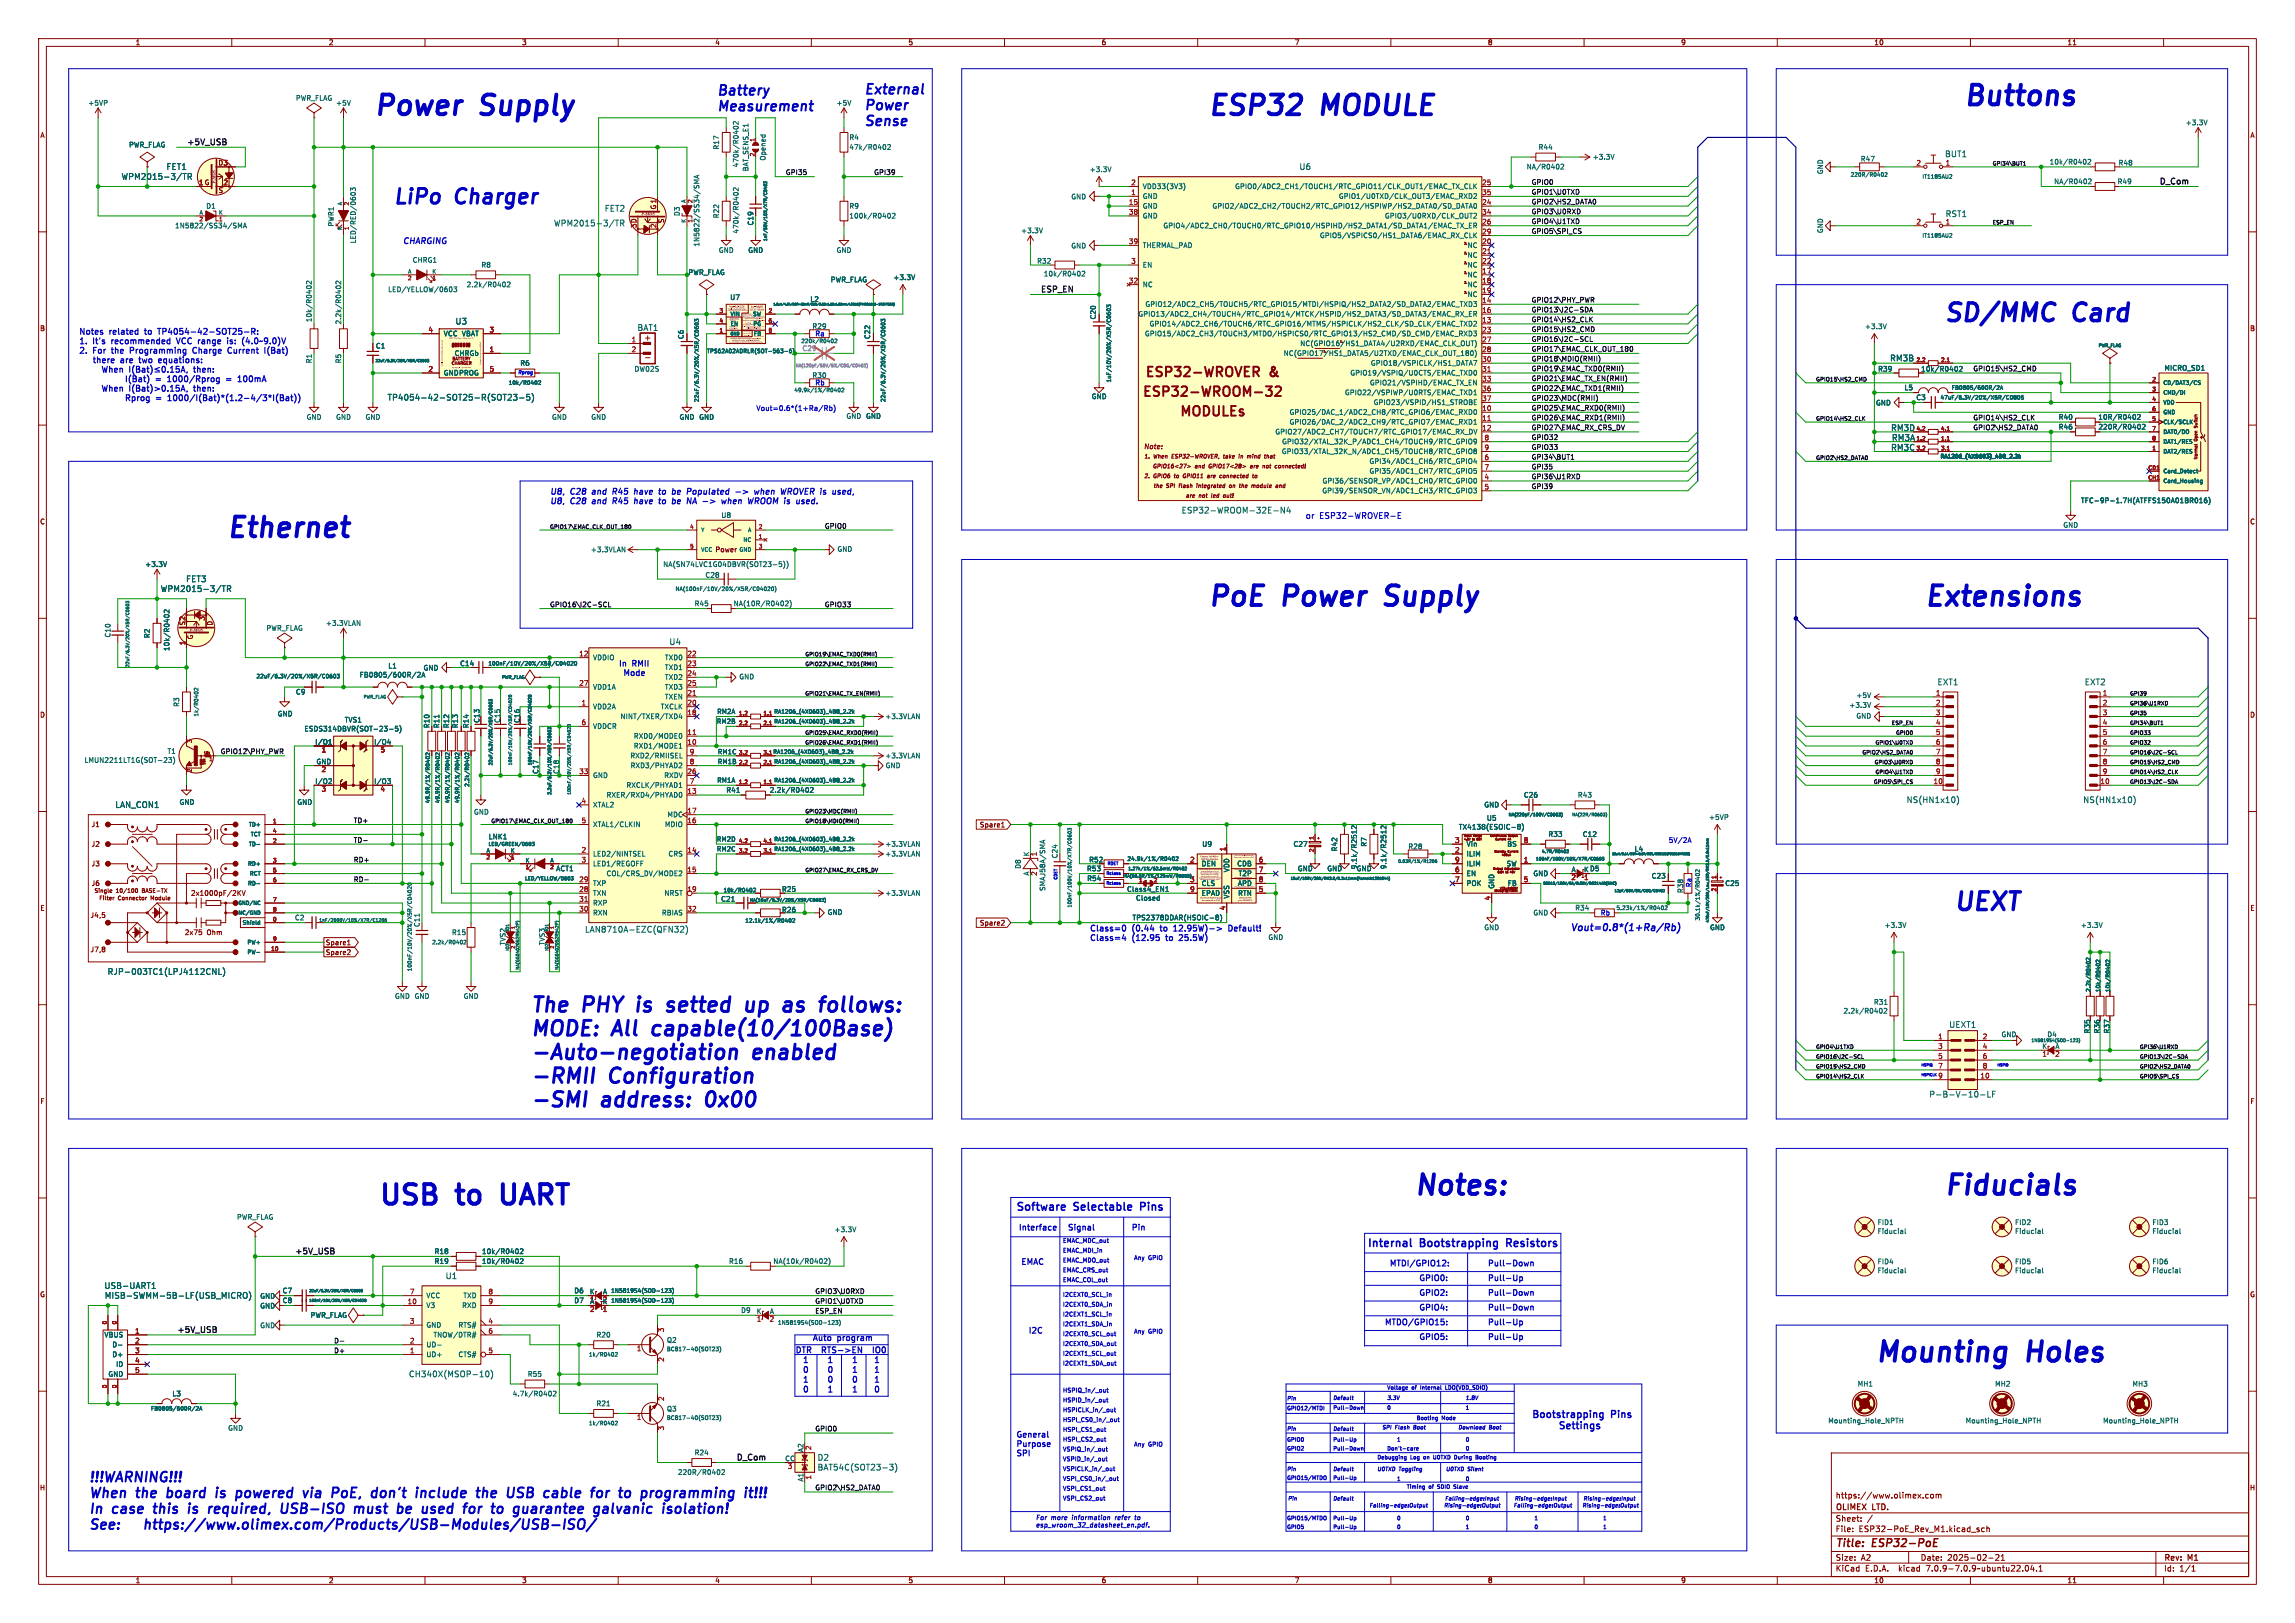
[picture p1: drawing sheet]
<svg xmlns="http://www.w3.org/2000/svg" width="594mm" height="420mm" viewBox="0 0 594 420" stroke-linecap="round" stroke-linejoin="round" font-family="sans-serif">
<defs><g id="words">
<g font-size="7.1" fill="#0000c2">
<text x="508" y="27.7">Buttons</text>
<text x="96.5" y="30.2">Power</text>
<text x="124.9" y="30.2">Supply</text>
<text x="312.4" y="30.2">ESP32</text>
<text x="342.5" y="30.2">MODULE</text>
<text x="58.4" y="139.5">Ethernet</text>
<text x="312.4" y="157.2">PoE</text>
<text x="332.6" y="157.2">Power</text>
<text x="361" y="157.2">Supply</text>
<text x="497.8" y="157.2">Extensions</text>
<text x="365.8" y="309.6">Notes:</text>
<text x="502.9" y="309.6">Fiducials</text>
<text x="97.8" y="312.2">USB</text>
<text x="118.9" y="312.2">to</text>
<text x="132.3" y="312.2">UART</text>
<text x="485.1" y="352.8">Mounting</text>
<text x="525.2" y="352.8">Holes</text>
</g>
<g font-size="6.4" fill="#0000c2">
<text x="502.9" y="83.6">SD/MMC</text>
<text x="537" y="83.6">Card</text>
<text x="505.5" y="236">UEXT</text>
</g>
<g font-size="5.3" fill="#0000c2">
<text x="101.6" y="53.1">LiPo</text>
<text x="118.2" y="53.1">Charger</text>
<text x="137.2" y="262.2">The</text>
<text x="151.2" y="262.2">PHY</text>
<text x="166.7" y="262.2">is</text>
<text x="176" y="262.2">setted</text>
<text x="197.9" y="262.2">up</text>
<text x="209.2" y="262.2">as</text>
<text x="220.1" y="262.2">follows:</text>
<text x="137.2" y="268.4">MODE:</text>
<text x="159" y="268.4">All</text>
<text x="170.7" y="268.4">capable(10/100Base)</text>
<text x="137.2" y="274.5">-Auto-negotiation</text>
<text x="195.3" y="274.5">enabled</text>
<text x="137.2" y="280.6">-RMII</text>
<text x="158.1" y="280.6">Configuration</text>
<text x="137.2" y="286.8">-SMI</text>
<text x="156.1" y="286.8">address:</text>
<text x="184.5" y="286.8">0x00</text>
</g>
<g font-size="3.5" fill="#0000c2">
<text x="185.4" y="24.9">Battery</text>
<text x="185.4" y="29">Measurement</text>
<text x="223.5" y="24.6">External</text>
<text x="223.5" y="28.7">Power</text>
<text x="223.5" y="32.8">Sense</text>
<text x="22.9" y="383.7">!!!WARNING!!!</text>
<text x="22.9" y="387.8">When</text>
<text x="35.5" y="387.8">the</text>
<text x="44.4" y="387.8">board</text>
<text x="58.1" y="387.8">is</text>
<text x="64.3" y="387.8">powered</text>
<text x="82.7" y="387.8">via</text>
<text x="91.1" y="387.8">PoE,</text>
<text x="102.4" y="387.8">don't</text>
<text x="114.9" y="387.8">include</text>
<text x="131.7" y="387.8">the</text>
<text x="140.5" y="387.8">USB</text>
<text x="151.1" y="387.8">cable</text>
<text x="164.3" y="387.8">for</text>
<text x="172.6" y="387.8">to</text>
<text x="179.3" y="387.8">programming</text>
<text x="22.9" y="391.9">In</text>
<text x="22.9" y="396">See:</text>
<text x="29.3" y="391.9">case</text>
<text x="39.7" y="396">https://www.olimex.com/Products/USB-Modules/USB-ISO/</text>
<text x="41" y="391.9">this</text>
<text x="50.9" y="391.9">is</text>
<text x="57.2" y="391.9">required,</text>
<text x="76.9" y="391.9">USB-ISO</text>
<text x="96.9" y="391.9">must</text>
<text x="109.1" y="391.9">be</text>
<text x="116.5" y="391.9">used</text>
<text x="128.3" y="391.9">for</text>
<text x="136.6" y="391.9">to</text>
<text x="143.3" y="391.9">guarantee</text>
<text x="165.1" y="391.9">galvanic</text>
<text x="183.9" y="391.9">isolation!</text>
</g>
<g font-size="3.5" fill="#840000">
<text x="296.1" y="98.3">ESP32-WROVER</text>
<text x="328.7" y="98.3">&amp;</text>
<text x="295.4" y="103.3">ESP32-WROOM-32</text>
<text x="305" y="108.4">MODULEs</text>
</g>
<text font-size="3.5" fill="#0f0f0f" x="207.2" y="387.8">it!!!</text>
<g font-size="2.8" fill="#0000c2">
<text x="262.9" y="313.4">Software</text>
<text x="278.1" y="313.4">Selectable</text>
<text x="296.1" y="313.4">Pins</text>
<text x="353.8" y="322.8">Internal</text>
<text x="367.7" y="322.8">Bootstrapping</text>
<text x="390.9" y="322.8">Resistors</text>
</g>
<g font-size="2.8" fill="#840000">
<text x="475" y="400.9">Title:</text>
<text x="484.7" y="400.9">ESP32-PoE</text>
</g>
<g font-size="2.5" fill="#0000c2">
<text x="406.4" y="241.1">Vout=0.8*(1+Ra/Rb)</text>
<text x="396.4" y="367.1">Bootstrapping</text>
<text x="406.8" y="370">Settings</text>
<text x="417.2" y="367.1">Pins</text>
</g>
<g font-size="2.1" fill="#0f0f0f">
<text x="48.3" y="37.7">+5V_USB</text>
<text x="558.8" y="47.8">D_Com</text>
<text x="269.2" y="75.8">ESP_EN</text>
<text x="76.2" y="324.7">+5V_USB</text>
<text x="45.7" y="345">+5V_USB</text>
<text x="190.5" y="378">D_Com</text>
</g>
<g font-size="2.1" fill="#006464">
<text x="503.3" y="40.9">BUT1</text>
<text x="31.3" y="46.7">WPM2015-3/TR</text>
<text x="43" y="44.2">FET1</text>
<text x="336.2" y="44.2">U6</text>
<text x="143.3" y="58.8">WPM2015-3/TR</text>
<text x="156.4" y="55">FET2</text>
<text x="503.5" y="56.4">RST1</text>
<text x="117.8" y="84.2">U3</text>
<text x="164.9" y="85.8">BAT1</text>
<text x="489.1" y="93.7">RM3B</text>
<text x="100.2" y="103.9">TP4054-42-SOT25-R(SOT23-5)</text>
<text x="489.4" y="111.7">RM3D</text>
<text x="489.4" y="116.8">RM3C</text>
<text x="489.6" y="114.3">RM3A</text>
<text x="305.7" y="133.1">ESP32-WROOM-32E-N4</text>
<text x="41.5" y="153.4">WPM2015-3/TR</text>
<text x="48.1" y="150.9">FET3</text>
<text x="173.2" y="167.1">U4</text>
<text x="501.4" y="177.5">EXT1</text>
<text x="539.5" y="177.5">EXT2</text>
<text x="29.8" y="209.3">LAN_CON1</text>
<text x="493.4" y="208">NS(HN1x10)</text>
<text x="539.1" y="208">NS(HN1x10)</text>
<text x="151.3" y="241.5">LAN8710A-EZC(QFN32)</text>
<text x="27.8" y="252.5">RJP-003TC1(LPJ4112CNL)</text>
<text x="504.4" y="266.2">UEXT1</text>
<text x="499.3" y="284.2">P-B-V-10-LF</text>
<text x="26.9" y="333.7">USB-UART1</text>
<text x="115.2" y="331.2">U1</text>
<text x="27" y="336.3">MISB-SWMM-5B-LF(USB_MICRO)</text>
<text x="105.7" y="356.6">CH340X(MSOP-10)</text>
<text x="211.5" y="378.2">D2</text>
<text x="211.5" y="380.7">BAT54C(SOT23-3)</text>
</g>
<g font-size="2.1" fill="#0000c2">
<text x="104.1" y="63.3">CHARGING</text>
<text x="20.3" y="86.7">Notes</text>
<text x="20.3" y="89.2">1.</text>
<text x="24.3" y="89.2">It's</text>
<text x="28.5" y="86.7">related</text>
<text x="29.6" y="89.2">recommended</text>
<text x="38.2" y="86.7">to</text>
<text x="42.3" y="86.7">TP4054-42-SOT25-R:</text>
<text x="47.1" y="89.2">VCC</text>
<text x="53.2" y="89.2">range</text>
<text x="61.4" y="89.2">is:</text>
<text x="65.9" y="89.2">(4.0~9.0)V</text>
<text x="20.3" y="91.6">2.</text>
<text x="24.3" y="91.6">For</text>
<text x="25.6" y="94.1">there</text>
<text x="29.7" y="91.6">the</text>
<text x="33.2" y="94.1">are</text>
<text x="35" y="91.6">Programming</text>
<text x="38.6" y="94.1">two</text>
<text x="44.2" y="94.1">equations:</text>
<text x="51.9" y="91.6">Charge</text>
<text x="61.5" y="91.6">Current</text>
<text x="71.7" y="91.6">I(Bat)</text>
<text x="33.6" y="101.4">I(Bat)&gt;0.15A,</text>
<text x="40.5" y="99">=</text>
<text x="44.1" y="99">1000/Rprog</text>
<text x="50.9" y="96.5">then:</text>
<text x="50.9" y="101.4">then:</text>
<text x="59.9" y="99">=</text>
<text x="63.5" y="99">100mA</text>
<text x="40.5" y="103.9">=</text>
<text x="44.2" y="103.9">1000/I(Bat)*(1.2-4/3*I(Bat))</text>
<text x="142.2" y="128.1">U8,</text>
<text x="142.2" y="130.6">U8,</text>
<text x="147.8" y="128.1">C28</text>
<text x="147.8" y="130.6">C28</text>
<text x="154" y="128.1">and</text>
<text x="154" y="130.6">and</text>
<text x="159.9" y="128.1">R45</text>
<text x="159.9" y="130.6">R45</text>
<text x="166.1" y="128.1">have</text>
<text x="166.1" y="130.6">have</text>
<text x="173.1" y="128.1">to</text>
<text x="173.1" y="130.6">to</text>
<text x="177.1" y="128.1">be</text>
<text x="177.1" y="130.6">be</text>
<text x="181.6" y="128.1">Populated</text>
<text x="181.6" y="130.6">NA</text>
<text x="186.2" y="130.6">-&gt;</text>
<text x="191.8" y="130.6">when</text>
<text x="194.7" y="128.1">-&gt;</text>
<text x="199.2" y="130.6">WROOM is</text>
<text x="200.3" y="128.1">when</text>
<text x="207.7" y="128.1">WROVER is</text>
<text x="337.8" y="134.4">or</text>
<text x="341.5" y="134.4">ESP32-WROVER-E</text>
<text x="160" y="172.6">In</text>
<text x="163.8" y="172.6">RMII</text>
<text x="161.8" y="175">Mode</text>
<text x="281.9" y="241.1">Class=0</text>
<text x="281.9" y="243.6">Class=4</text>
<text x="293.2" y="241.1">(0.44</text>
<text x="293.2" y="243.6">(12.95</text>
<text x="301.1" y="241.1">to</text>
<text x="302.5" y="243.6">to</text>
<text x="305.1" y="241.1">12.95W)-&gt;</text>
<text x="306.6" y="243.6">25.5W)</text>
<text x="319.9" y="241.1">Default!</text>
<text x="263.5" y="318.5">Interface</text>
<text x="276.2" y="318.5">Signal</text>
<text x="292.7" y="318.5">Pin</text>
<text x="264.2" y="327.4">EMAC</text>
<text x="359.5" y="327.8">MTDI/GPIO12:</text>
<text x="384.9" y="327.8">Pull-Down</text>
<text x="367.2" y="331.6">GPIO0:</text>
<text x="367.2" y="335.4">GPIO2:</text>
<text x="384.9" y="331.6">Pull-Up</text>
<text x="384.9" y="335.4">Pull-Down</text>
<text x="367.2" y="339.2">GPIO4:</text>
<text x="384.9" y="339.2">Pull-Down</text>
<text x="210.2" y="347.1">Auto</text>
<text x="216.9" y="347.1">program</text>
<text x="266.1" y="345.2">I2C</text>
<text x="358.3" y="343">MTDO/GPIO15:</text>
<text x="367.2" y="346.8">GPIO5:</text>
<text x="384.9" y="343">Pull-Up</text>
<text x="384.9" y="346.8">Pull-Up</text>
<text x="205.7" y="350.3">DTR</text>
<text x="207.6" y="352.8">1</text>
<text x="213.5" y="350.3">RTS-&gt;EN</text>
<text x="214" y="352.8">1</text>
<text x="220.3" y="352.8">1</text>
<text x="226.1" y="352.8">1</text>
<text x="227.9" y="350.3">IO0</text>
<text x="207.6" y="357.9">1</text>
<text x="207.6" y="355.4">0</text>
<text x="214" y="355.4">0</text>
<text x="214" y="357.9">0</text>
<text x="220.3" y="357.9">0</text>
<text x="220.3" y="355.4">1</text>
<text x="226.1" y="357.9">1</text>
<text x="226.1" y="355.4">1</text>
<text x="207.6" y="360.4">0</text>
<text x="214" y="360.4">1</text>
<text x="220.3" y="360.4">1</text>
<text x="226.1" y="360.4">0</text>
<text x="262.9" y="372.1">General</text>
<text x="262.9" y="374.5">Purpose</text>
<text x="262.9" y="376.9">SPI</text>
</g>
<g font-size="2.1" fill="#840000">
<text x="166.6" y="88.4">+</text>
<text x="475" y="388">https://www.olimex.com</text>
<text x="475" y="394">Sheet:</text>
<text x="475" y="391.2">OLIMEX</text>
<text x="484.7" y="391.2">LTD.</text>
<text x="475" y="396.7">File:</text>
<text x="481.1" y="396.7">ESP32-PoE_Rev_M1.kicad_sch</text>
<text x="475" y="406.9">KiCad</text>
<text x="475" y="404.1">Size:</text>
<text x="481.7" y="404.1">A2</text>
<text x="482.7" y="406.9">E.D.A.</text>
<text x="491.6" y="406.9">kicad</text>
<text x="497" y="404.1">Date:</text>
<text x="498.8" y="406.9">7.0.9-7.0.9~ubuntu22.04.1</text>
<text x="504" y="404.1">2025-02-21</text>
<text x="560" y="404.3">Rev:</text>
<text x="560" y="406.9">Id:</text>
<text x="564.1" y="406.9">1/1</text>
<text x="566.4" y="404.3">M1</text>
</g>
<g font-size="1.8" fill="#840000">
<text x="35" y="11.9">1</text>
<text x="85" y="11.9">2</text>
<text x="135" y="11.9">3</text>
<text x="185" y="11.9">4</text>
<text x="235" y="11.9">5</text>
<text x="285" y="11.9">6</text>
<text x="335" y="11.9">7</text>
<text x="385" y="11.9">8</text>
<text x="435" y="11.9">9</text>
<text x="485" y="11.9">10</text>
<text x="535" y="11.9">11</text>
<text x="10.3" y="35.9">A</text>
<text x="582.3" y="35.9">A</text>
<text x="56.4" y="43">D3</text>
<text x="51.4" y="48">1 G</text>
<text x="56.4" y="50.1">S</text>
<text x="172.1" y="57.9" transform="rotate(-90 172.1 57.9)">S</text>
<text x="10.3" y="85.9">B</text>
<text x="582.3" y="85.9">B</text>
<text x="295.8" y="116.6">Note:</text>
<text x="10.3" y="135.9">C</text>
<text x="582.3" y="135.9">C</text>
<text x="185" y="143.1">Power</text>
<text x="48.1" y="162" transform="rotate(-90 48.1 162)">S2</text>
<text x="50.1" y="165.6" transform="rotate(-90 50.1 165.6)">G</text>
<text x="55.2" y="162" transform="rotate(-90 55.2 162)">D</text>
<text x="10.3" y="185.9">D</text>
<text x="582.3" y="185.9">D</text>
<text x="124.3" y="187.2" transform="rotate(-90 124.3 187.2)">C13</text>
<text x="134.7" y="187.2" transform="rotate(-90 134.7 187.2)">C16</text>
<text x="23.6" y="214.2">J1</text>
<text x="253.3" y="214.5">Spare1</text>
<text x="23.6" y="219.3">J2</text>
<text x="23.6" y="224.4">J3</text>
<text x="23.6" y="229.5">J6</text>
<text x="49.3" y="232">2x1000pF/2KV</text>
<text x="202.3" y="231">R25</text>
<text x="10.3" y="235.9">E</text>
<text x="23.3" y="237.7">J4,5</text>
<text x="202.3" y="236.3">R26</text>
<text x="253.3" y="239.9">Spare2</text>
<text x="582.3" y="235.9">E</text>
<text x="47.7" y="242.2">2x75</text>
<text x="53.5" y="242.2">Ohm</text>
<text x="84.1" y="244.9">Spare1</text>
<text x="23.3" y="246.6">J7,8</text>
<text x="84.1" y="247.5">Spare2</text>
<text x="10.3" y="285.9">F</text>
<text x="582.3" y="285.9">F</text>
<text x="10.3" y="335.9">G</text>
<text x="582.3" y="335.9">G</text>
<text x="152.6" y="337.6">A</text>
<text x="155.9" y="337.6">K</text>
<text x="10.2" y="385.9">H</text>
<text x="582.2" y="385.9">H</text>
<text x="35" y="409.9">1</text>
<text x="85" y="409.9">2</text>
<text x="135" y="409.9">3</text>
<text x="185" y="409.9">4</text>
<text x="235" y="409.9">5</text>
<text x="285" y="409.9">6</text>
<text x="335" y="409.9">7</text>
<text x="385" y="409.9">8</text>
<text x="435" y="409.9">9</text>
<text x="485" y="409.9">10</text>
<text x="535" y="409.9">11</text>
</g>
<g font-size="1.8" fill="#006464">
<text x="22.7" y="27.5">+5VP</text>
<text x="76.5" y="26.3">PWR_FLAG</text>
<text x="86.9" y="27.5">+5V</text>
<text x="216.4" y="27.5">+5V</text>
<text x="565.6" y="32.6">+3.3V</text>
<text x="33.3" y="38.4">PWR_FLAG</text>
<text x="186.3" y="38.8" transform="rotate(-90 186.3 38.8)">R17</text>
<text x="198.3" y="41.7" transform="rotate(-90 198.3 41.7)">Opened</text>
<text x="219.7" y="36.4">R4</text>
<text x="219.7" y="39">47k/R0402</text>
<text x="398.1" y="39">R44</text>
<text x="412.1" y="41.5">+3.3V</text>
<text x="191.4" y="43.4" transform="rotate(-90 191.4 43.4)">470k/R0402</text>
<text x="193.9" y="44.5" transform="rotate(-90 193.9 44.5)">BAT_SENS_E1</text>
<text x="281.9" y="44.7">+3.3V</text>
<text x="395" y="44">NA/R0402</text>
<text x="472" y="45.2" transform="rotate(-90 472 45.2)">GND</text>
<text x="481.5" y="42">R47</text>
<text x="530.4" y="42.8">10k/R0402</text>
<text x="531.5" y="47.9">NA/R0402</text>
<text x="548" y="47.9">R49</text>
<text x="548.2" y="43">R48</text>
<text x="277.1" y="51.8">GND</text>
<text x="295.7" y="51.7">GND</text>
<text x="295.7" y="49.1">VDD33(3V3)</text>
<text x="319.5" y="49.1">GPIO0/ADC2_CH1/TOUCH1/RTC_GPIO11/CLK_OUT1/EMAC_TX_CLK</text>
<text x="346.4" y="51.7">GPIO1/U0TXD/CLK_OUT3/EMAC_RXD2</text>
<text x="45.2" y="59.3">1N5822/SS34/SMA</text>
<text x="53.3" y="54.2">D1</text>
<text x="86.6" y="58.8" transform="rotate(-90 86.6 58.8)">PWR1</text>
<text x="176.1" y="56" transform="rotate(-90 176.1 56)">D3</text>
<text x="186.3" y="56.6" transform="rotate(-90 186.3 56.6)">R22</text>
<text x="195.2" y="58.5" transform="rotate(-90 195.2 58.5)">C19</text>
<text x="219.7" y="54.2">R9</text>
<text x="219.7" y="56.7">100k/R0402</text>
<text x="295.7" y="54.2">GND</text>
<text x="295.7" y="56.7">GND</text>
<text x="301" y="59.3">GPIO4/ADC2_CH0/TOUCH0/RTC_GPIO10/HSPIHD/HS2_DATA1/SD_DATA1/EMAC_TX_ER</text>
<text x="313.7" y="54.2">GPIO2/ADC2_CH2/TOUCH2/RTC_GPIO12/HSPIWP/HS2_DATA0/SD_DATA0</text>
<text x="358.3" y="56.7">GPIO3/U0RXD/CLK_OUT2</text>
<text x="92.3" y="63.1" transform="rotate(-90 92.3 63.1)">LED/RED/0603</text>
<text x="181.2" y="63.9" transform="rotate(-90 181.2 63.9)">1N5822/SS34/SMA</text>
<text x="185.9" y="65.6">GND</text>
<text x="191.4" y="60.6" transform="rotate(-90 191.4 60.6)">470k/R0402</text>
<text x="193.5" y="65.6">GND</text>
<text x="216.4" y="65.6">GND</text>
<text x="264.2" y="60.6">+3.3V</text>
<text x="277.1" y="64.5">GND</text>
<text x="295.7" y="64.4">THERMAL_PAD</text>
<text x="341.5" y="61.8">GPIO5/VSPICS0/HS1_DATA6/EMAC_RX_CLK</text>
<text x="379.7" y="64.4">NC</text>
<text x="472" y="60.5" transform="rotate(-90 472 60.5)">GND</text>
<text x="106.7" y="68.2">CHRG1</text>
<text x="124.5" y="69.4">R8</text>
<text x="178.1" y="71.4">PWR_FLAG</text>
<text x="268.3" y="68.4">R32</text>
<text x="270" y="71.7">10k/R0402</text>
<text x="295.7" y="69.4">EN</text>
<text x="379.7" y="72">NC</text>
<text x="379.7" y="66.9">NC</text>
<text x="379.7" y="69.4">NC</text>
<text x="100.3" y="75.8">LED/YELLOW/0603</text>
<text x="120.7" y="74.5">2.2k/R0402</text>
<text x="188.9" y="77.8">U7</text>
<text x="214.9" y="73.3">PWR_FLAG</text>
<text x="231.1" y="72.7">+3.3V</text>
<text x="295.7" y="74.5">NC</text>
<text x="379.7" y="74.5">NC</text>
<text x="379.7" y="77.1">NC</text>
<text x="80.9" y="83.5" transform="rotate(-90 80.9 83.5)">10k/R0402</text>
<text x="209.6" y="78.3">L2</text>
<text x="283.8" y="82.8" transform="rotate(-90 283.8 82.8)">C20</text>
<text x="294.5" y="82.1">GPIO13/ADC2_CH4/TOUCH4/RTC_GPIO14/MTCK/HSPID/HS2_DATA3/SD_DATA3/EMAC_RX_ER</text>
<text x="296.3" y="79.6">GPIO12/ADC2_CH5/TOUCH5/RTC_GPIO15/MTDI/HSPIQ/HS2_DATA2/SD_DATA2/EMAC_TXD3</text>
<text x="88.5" y="84.1" transform="rotate(-90 88.5 84.1)">2.2k/R0402</text>
<text x="114.7" y="87.2">VCC VBAT</text>
<text x="177.1" y="87.9" transform="rotate(-90 177.1 87.9)">C6</text>
<text x="210.1" y="85.3">R29</text>
<text x="225.4" y="87.9" transform="rotate(-90 225.4 87.9)">C22</text>
<text x="296.2" y="87.2">GPIO15/ADC2_CH3/TOUCH3/MTDO/HSPICS0/RTC_GPIO13/HS2_CMD/SD_CMD/EMAC_RXD3</text>
<text x="297.4" y="84.7">GPIO14/ADC2_CH6/TOUCH6/RTC_GPIO16/MTMS/HSPICLK/HS2_CLK/SD_CLK/EMAC_TXD2</text>
<text x="336.4" y="89.8">NC(GPIO16/HS1_DATA4/U2RXD/EMAC_CLK_OUT)</text>
<text x="482.6" y="85.4">+3.3V</text>
<text x="80.9" y="94.1" transform="rotate(-90 80.9 94.1)">R1</text>
<text x="88.5" y="94.1" transform="rotate(-90 88.5 94.1)">R5</text>
<text x="97.2" y="90.4">C1</text>
<text x="117.5" y="92.3">CHRGb</text>
<text x="134.5" y="94.8">R6</text>
<text x="332.1" y="92.3">NC(GPIO17/HS1_DATA5/U2TXD/EMAC_CLK_OUT_180)</text>
<text x="354.7" y="94.8">GPIO18/VSPICLK/HS1_DATA7</text>
<text x="114.7" y="97.4">GNDPROG</text>
<text x="164.1" y="96.4">DW02S</text>
<text x="210.1" y="98">R30</text>
<text x="349.4" y="97.4">GPIO19/VSPIQ/U0CTS/EMAC_TXD0</text>
<text x="354.4" y="99.9">GPIO21/VSPIHD/EMAC_TX_EN</text>
<text x="486" y="96.4">R39</text>
<text x="492.8" y="101.2">L5</text>
<text x="497.1" y="96.4">10k/R0402</text>
<text x="560.1" y="96.1">MICRO_SD1</text>
<text x="282.4" y="103.5">GND</text>
<text x="333.6" y="107.5">GPIO25/DAC_1/ADC2_CH8/RTC_GPIO6/EMAC_RXD0</text>
<text x="348" y="102.5">GPIO22/VSPIWP/U0RTS/EMAC_TXD1</text>
<text x="355.4" y="105">GPIO23/VSPID/HS1_STROBE</text>
<text x="485.4" y="105.1">GND</text>
<text x="495.9" y="103.7">C3</text>
<text x="79.2" y="108.8">GND</text>
<text x="86.9" y="108.8">GND</text>
<text x="94.5" y="108.8">GND</text>
<text x="142.7" y="108.8">GND</text>
<text x="152.9" y="108.8">GND</text>
<text x="175.8" y="108.8">GND GND</text>
<text x="218.9" y="108.6">GND GND</text>
<text x="224" y="108.6">GND</text>
<text x="329.9" y="112.6">GPIO27/ADC2_CH7/TOUCH7/RTC_GPIO17/EMAC_RX_DV</text>
<text x="333.6" y="110.1">GPIO26/DAC_2/ADC2_CH9/RTC_GPIO7/EMAC_RXD1</text>
<text x="532.7" y="108.8">R40</text>
<text x="532.7" y="111.4">R46</text>
<text x="543" y="108.8">10R/R0402</text>
<text x="543" y="111.4">220R/R0402</text>
<text x="331.6" y="117.7">GPIO33/XTAL_32K_N/ADC1_CH5/TOUCH8/RTC_GPIO8</text>
<text x="331.7" y="115.2">GPIO32/XTAL_32K_P/ADC1_CH4/TOUCH9/RTC_GPIO9</text>
<text x="342.2" y="125.3">GPI36/SENSOR_VP/ADC1_CH0/RTC_GPIO0</text>
<text x="354.3" y="120.2">GPI34/ADC1_CH6/RTC_GPIO4</text>
<text x="354.3" y="122.8">GPI35/ADC1_CH7/RTC_GPIO5</text>
<text x="342.1" y="127.9">GPI39/SENSOR_VN/ADC1_CH3/RTC_GPIO3</text>
<text x="538.5" y="130.4">TFC-9P-1.7H(ATFFS150A01BR016)</text>
<text x="186.6" y="134.2">U8</text>
<text x="533.9" y="136.8">GND</text>
<text x="152.8" y="143.1">+3.3VLAN</text>
<text x="216.6" y="143">GND</text>
<text x="37.5" y="146.9">+3.3V</text>
<text x="171.5" y="146.9">NA(SN74LVC1G04DBVR(SOT23-5))</text>
<text x="182.5" y="149.7">C28</text>
<text x="179.7" y="157.1">R45</text>
<text x="189.8" y="157.1">NA(10R/R0402)</text>
<text x="28.8" y="165.1" transform="rotate(-90 28.8 165.1)">C10</text>
<text x="39" y="165.3" transform="rotate(-90 39 165.3)">R2</text>
<text x="68.8" y="163.4">PWR_FLAG</text>
<text x="84.2" y="162.2">+3.3VLAN</text>
<text x="44" y="168.6" transform="rotate(-90 44 168.6)">10k/R0402</text>
<text x="100.4" y="173.2">L1</text>
<text x="109.5" y="173.7">GND</text>
<text x="119" y="172.6">C14</text>
<text x="153.4" y="171">VDDIO</text>
<text x="172" y="171">TXD0</text>
<text x="172" y="173.6">TXD1</text>
<text x="76.5" y="179.9">C9</text>
<text x="93" y="175.5">FB0805/600R/2A</text>
<text x="153.4" y="178.7">VDD1A</text>
<text x="172" y="176.1">TXD2</text>
<text x="172" y="178.7">TXD3</text>
<text x="191.2" y="176">GND</text>
<text x="46.6" y="183" transform="rotate(-90 46.6 183)">R3</text>
<text x="71.8" y="185.6">GND</text>
<text x="153.4" y="183.7">VDD2A</text>
<text x="170.9" y="183.7">TXCLK</text>
<text x="172" y="181.2">TXEN</text>
<text x="478.5" y="183.4">+3.3V</text>
<text x="480.3" y="180.8">+5V</text>
<text x="78.7" y="189.5">ESDS314DBVR(SOT-23-5)</text>
<text x="89.1" y="187.2">TVS1</text>
<text x="111.4" y="188.6" transform="rotate(-90 111.4 188.6)">R10</text>
<text x="113.9" y="188.6" transform="rotate(-90 113.9 188.6)">R11</text>
<text x="116.4" y="188.6" transform="rotate(-90 116.4 188.6)">R12</text>
<text x="118.7" y="188.6" transform="rotate(-90 118.7 188.6)">R13</text>
<text x="121.5" y="188.6" transform="rotate(-90 121.5 188.6)">R14</text>
<text x="129.6" y="187.2" transform="rotate(-90 129.6 187.2)">C15</text>
<text x="153.4" y="188.8">VDDCR</text>
<text x="160.5" y="186.3">NINT/TXER/TXD4</text>
<text x="163.9" y="191.4">RXD0/MODE0</text>
<text x="229" y="186.3">+3.3VLAN</text>
<text x="480.3" y="186.2">GND</text>
<text x="21.8" y="197.6">LMUN2211LT1G(SOT-23)</text>
<text x="43.2" y="195.3">T1</text>
<text x="81.5" y="192.8">I/O1</text>
<text x="81.8" y="197.9">GND</text>
<text x="96.7" y="192.8">I/O4</text>
<text x="163" y="196.4">RXD2/RMIISEL</text>
<text x="163.9" y="193.9">RXD1/MODE1</text>
<text x="229" y="196.4">+3.3VLAN</text>
<text x="81.5" y="202.9">I/O2</text>
<text x="96.7" y="202.9">I/O3</text>
<text x="139.5" y="200.4" transform="rotate(-90 139.5 200.4)">C17</text>
<text x="144.9" y="200.4" transform="rotate(-90 144.9 200.4)">C18</text>
<text x="153.4" y="201.5">GND</text>
<text x="163.1" y="199">RXD3/PHYAD2</text>
<text x="171.8" y="201.5">RXDV</text>
<text x="229.1" y="199">GND</text>
<text x="46.4" y="208.5">GND</text>
<text x="76.8" y="208.5">GND</text>
<text x="153.4" y="209.1">XTAL2</text>
<text x="156.9" y="206.6">RXER/RXD4/PHYAD0</text>
<text x="162" y="204.1">RXCLK/PHYAD1</text>
<text x="187.9" y="205.3">R41</text>
<text x="199.1" y="205.3">2.2k/R0402</text>
<text x="384" y="209.1">GND</text>
<text x="394.3" y="206.6">C26</text>
<text x="408.3" y="206.6">R43</text>
<text x="122.6" y="211">GND</text>
<text x="153.4" y="214.2">XTAL1/CLKIN</text>
<text x="172" y="214.2">MDIO</text>
<text x="172.6" y="211.7">MDC</text>
<text x="377.5" y="214.9">TX4138(ESOIC-8)</text>
<text x="384.7" y="212.6">U5</text>
<text x="442.2" y="212.4">+5VP</text>
<text x="126.4" y="217.4">LNK1</text>
<text x="153.4" y="221.8">LED2/NINTSEL</text>
<text x="172.9" y="221.8">CRS</text>
<text x="229" y="221.8">+3.3VLAN</text>
<text x="229" y="219.3">+3.3VLAN</text>
<text x="266.4" y="221.7" transform="rotate(-90 266.4 221.7)">K</text>
<text x="268.7" y="221.7" transform="rotate(-90 268.7 221.7)">1</text>
<text x="311" y="219.3">U9</text>
<text x="334.7" y="219.3">C27</text>
<text x="346.3" y="220.4" transform="rotate(-90 346.3 220.4)">R42</text>
<text x="353.9" y="219.2" transform="rotate(-90 353.9 219.2)">R7</text>
<text x="364.4" y="219.9">R28</text>
<text x="379.5" y="221.8">ILIM</text>
<text x="379.5" y="219.3">Vin</text>
<text x="390" y="219.3">BS</text>
<text x="400.6" y="216.8">R33</text>
<text x="409.5" y="216.8">C12</text>
<text x="423" y="220.6">L4</text>
<text x="143.8" y="225.7">ACT1</text>
<text x="153.4" y="224.4">LED1/REGOFF</text>
<text x="156.9" y="226.9">COL/CRS_DV/MODE2</text>
<text x="264.4" y="224.9" transform="rotate(-90 264.4 224.9)">D8</text>
<text x="266.4" y="226.7" transform="rotate(-90 266.4 226.7)">A</text>
<text x="273.9" y="222.2" transform="rotate(-90 273.9 222.2)">C24</text>
<text x="281.2" y="225.7">R53</text>
<text x="281.8" y="223.4">R52</text>
<text x="310.9" y="224.4">DEN</text>
<text x="318.4" y="225.8" transform="rotate(-90 318.4 225.8)">VDD</text>
<text x="320.1" y="224.4">CDB</text>
<text x="320.5" y="226.9">T2P</text>
<text x="335.8" y="225.7">GND</text>
<text x="343.4" y="225.7">GND</text>
<text x="351" y="225.7">GND</text>
<text x="351.4" y="225.1" transform="rotate(-90 351.4 225.1)">9.1k/R2512</text>
<text x="359" y="225.1" transform="rotate(-90 359 225.1)">9.1k/R2512</text>
<text x="379.5" y="226.9">EN</text>
<text x="379.5" y="224.4">ILIM</text>
<text x="389.8" y="224.4">SW</text>
<text x="396.7" y="226.9">GND</text>
<text x="406.6" y="225.8">A</text>
<text x="409.9" y="225.8">K D5</text>
<text x="427.4" y="227.6">C23</text>
<text x="153.4" y="232">TXN</text>
<text x="153.4" y="229.5">TXP</text>
<text x="171.9" y="232">NRST</text>
<text x="186.5" y="233.5">C21</text>
<text x="229" y="232">+3.3VLAN</text>
<text x="270.7" y="230.7" transform="rotate(-90 270.7 230.7)">SMAJ58A/SMA</text>
<text x="281.3" y="228.2">R54</text>
<text x="291.6" y="231">Class4_EN1</text>
<text x="293.9" y="233.3">Closed</text>
<text x="307.9" y="228.3">3</text>
<text x="310.9" y="229.5">CLS</text>
<text x="310.9" y="232">EPAD</text>
<text x="318.4" y="232.7" transform="rotate(-90 318.4 232.7)">VSS</text>
<text x="320.3" y="229.5">APD</text>
<text x="320.3" y="232">RTN</text>
<text x="379.5" y="229.5">POK</text>
<text x="386.9" y="230.1" transform="rotate(-90 386.9 230.1)">GND</text>
<text x="390.1" y="229.5">FB</text>
<text x="435.8" y="231.2" transform="rotate(-90 435.8 231.2)">R38</text>
<text x="446.4" y="229.5">C25</text>
<text x="76.2" y="238.4">C2</text>
<text x="153.4" y="237.1">RXN</text>
<text x="153.4" y="234.5">RXP</text>
<text x="171.2" y="237.1">RBIAS</text>
<text x="214.1" y="237">GND</text>
<text x="293" y="238.4">TPS2378DDAR(HSOIC-8)</text>
<text x="396.7" y="237.1">GND</text>
<text x="407.6" y="235.8">R34</text>
<text x="108.8" y="240" transform="rotate(-90 108.8 240)">C11</text>
<text x="116.8" y="242.2">R15</text>
<text x="131" y="244.7" transform="rotate(-90 131 244.7)">TVS2</text>
<text x="141.2" y="244.7" transform="rotate(-90 141.2 244.7)">TVS3</text>
<text x="328.2" y="243.4">GND</text>
<text x="384" y="240.9">GND</text>
<text x="442.5" y="240.9">GND</text>
<text x="487.7" y="240.3">+3.3V</text>
<text x="538.5" y="240.3">+3.3V</text>
<text x="102.1" y="258.7">GND GND</text>
<text x="119.9" y="258.7">GND</text>
<text x="477" y="262.5">2.2k/R0402</text>
<text x="484.9" y="260.2">R31</text>
<text x="517.9" y="268.6">GND</text>
<text x="529.8" y="268.6">D4</text>
<text x="541.1" y="267.6" transform="rotate(-90 541.1 267.6)">R35</text>
<text x="543.7" y="267.6" transform="rotate(-90 543.7 267.6)">R36</text>
<text x="546.2" y="267.6" transform="rotate(-90 546.2 267.6)">R37</text>
<text x="528.5" y="271.5">K</text>
<text x="531.9" y="271.5">A</text>
<text x="61.2" y="315.8">PWR_FLAG</text>
<text x="485.9" y="317.2">FID1</text>
<text x="521.4" y="317.2">FID2</text>
<text x="557" y="317.2">FID3</text>
<text x="215.9" y="319">+3.3V</text>
<text x="485.9" y="319.5">Fiducial</text>
<text x="521.4" y="319.5">Fiducial</text>
<text x="557" y="319.5">Fiducial</text>
<text x="112.4" y="327.3">R19</text>
<text x="112.4" y="324.7">R18</text>
<text x="124.6" y="327.3">10k/R0402</text>
<text x="124.6" y="324.7">10k/R0402</text>
<text x="188.6" y="327.3">R16</text>
<text x="200" y="327.3">NA(10k/R0402)</text>
<text x="485.9" y="327.4">FID4</text>
<text x="485.9" y="329.7">Fiducial</text>
<text x="521.4" y="327.4">FID5</text>
<text x="521.4" y="329.7">Fiducial</text>
<text x="557" y="327.4">FID6</text>
<text x="557" y="329.7">Fiducial</text>
<text x="73" y="334.9">C7</text>
<text x="148.5" y="334.9">D6</text>
<text x="152.6" y="335">K</text>
<text x="155.9" y="335">A</text>
<text x="67.2" y="338.8">GND</text>
<text x="67.2" y="336.3">GND</text>
<text x="73" y="337.4">C8</text>
<text x="80.3" y="341.2">PWR_FLAG</text>
<text x="110.2" y="338.7">V3</text>
<text x="110.2" y="336.1">VCC</text>
<text x="119.5" y="338.7">RXD</text>
<text x="119.8" y="336.1">TXD</text>
<text x="148.5" y="337.4">D7</text>
<text x="152.6" y="337.3">1</text>
<text x="155.9" y="337.3">2</text>
<text x="191.7" y="340">D9</text>
<text x="195.7" y="340.1">K</text>
<text x="199.1" y="340.1">A</text>
<text x="26.9" y="346.3">VBUS</text>
<text x="67.2" y="343.9">GND</text>
<text x="110.2" y="343.8">GND</text>
<text x="112.1" y="346.3">TNOW/DTR#</text>
<text x="118.5" y="343.8">RTS#</text>
<text x="154.3" y="346.3">R20</text>
<text x="172.5" y="347.7">Q2</text>
<text x="29" y="348.8">D-</text>
<text x="29" y="351.4">D+</text>
<text x="29.9" y="353.9">ID</text>
<text x="110.2" y="351.4">UD+</text>
<text x="110.2" y="348.8">UD-</text>
<text x="118.5" y="351.4">CTS#</text>
<text x="27.9" y="356.5">GND</text>
<text x="136.5" y="356.5">R55</text>
<text x="480.7" y="359">MH1</text>
<text x="516.3" y="359">MH2</text>
<text x="551.8" y="359">MH3</text>
<text x="44.5" y="361.5">L3</text>
<text x="132.6" y="361.5">4.7k/R0402</text>
<text x="154.3" y="364.1">R21</text>
<text x="172.5" y="365.5">Q3</text>
<text x="58.9" y="370.4">GND</text>
<text x="473.1" y="368.5">Mounting_Hole_NPTH</text>
<text x="508.6" y="368.5">Mounting_Hole_NPTH</text>
<text x="544.2" y="368.5">Mounting_Hole_NPTH</text>
<text x="179.7" y="376.8">R24</text>
<text x="208" y="375.9" transform="rotate(-90 208 375.9)">A2</text>
<text x="175.3" y="381.9">220R/R0402</text>
<text x="203.1" y="378.2">CC</text>
<text x="208" y="383.5" transform="rotate(-90 208 383.5)">A1</text>
</g>
<g font-size="1.8" fill="#a90000">
<text x="57.7" y="42.9">3</text>
<text x="495.9" y="42.9">2</text>
<text x="503.5" y="42.9">1</text>
<text x="51.4" y="48">1</text>
<text x="57.7" y="48">2</text>
<text x="292.1" y="53.1">15</text>
<text x="292.7" y="50.5">1</text>
<text x="292.7" y="48">2</text>
<text x="383.5" y="53.1">24</text>
<text x="383.5" y="48">25</text>
<text x="383.5" y="50.5">35</text>
<text x="164.8" y="59.1" transform="rotate(-90 164.8 59.1)">3D</text>
<text x="169.9" y="59.1" transform="rotate(-90 169.9 59.1)">2</text>
<text x="170" y="54.3" transform="rotate(-90 170 54.3)">G1</text>
<text x="292.1" y="55.6">38</text>
<text x="383.5" y="58.2">26</text>
<text x="383.5" y="55.6">34</text>
<text x="495.9" y="58.2">2</text>
<text x="503.5" y="58.2">1</text>
<text x="292.1" y="63.2">39</text>
<text x="383.5" y="63.2">20</text>
<text x="383.5" y="65.8">21</text>
<text x="383.5" y="60.7">29</text>
<text x="292.7" y="68.3">3</text>
<text x="383.5" y="70.9">17</text>
<text x="383.5" y="68.3">22</text>
<text x="292.1" y="73.4">32</text>
<text x="383.5" y="73.4">18</text>
<text x="383.5" y="75.9">19</text>
<text x="383.5" y="83.6">13</text>
<text x="383.5" y="78.5">14</text>
<text x="383.5" y="81">16</text>
<text x="110.8" y="86.1">4</text>
<text x="126.6" y="86.1">3</text>
<text x="163.4" y="88.6">1</text>
<text x="383.5" y="86.1">23</text>
<text x="383.5" y="88.6">27</text>
<text x="126.6" y="91.2">1</text>
<text x="163.4" y="91.2">2</text>
<text x="383.5" y="91.2">28</text>
<text x="383.5" y="93.7">30</text>
<text x="110.8" y="96.3">2</text>
<text x="126.6" y="96.3">5</text>
<text x="383.5" y="96.3">31</text>
<text x="383.5" y="98.8">33</text>
<text x="383.5" y="101.3">36</text>
<text x="383.5" y="106.4">10</text>
<text x="383.5" y="103.9">37</text>
<text x="383.5" y="109">11</text>
<text x="383.5" y="111.5">12</text>
<text x="384.1" y="119.1">6</text>
<text x="384.1" y="114">8</text>
<text x="384.1" y="116.6">9</text>
<text x="384.1" y="124.2">4</text>
<text x="384.1" y="121.7">7</text>
<text x="384.1" y="126.7">5</text>
<text x="48" y="160.7" transform="rotate(-90 48 160.7)">2</text>
<text x="53.1" y="160.7" transform="rotate(-90 53.1 160.7)">3</text>
<text x="48" y="167.1" transform="rotate(-90 48 167.1)">1</text>
<text x="149.8" y="169.9">12</text>
<text x="177.8" y="169.9">22</text>
<text x="177.8" y="172.5">23</text>
<text x="149.8" y="177.5">27</text>
<text x="177.8" y="175">24</text>
<text x="177.8" y="177.5">25</text>
<text x="150.4" y="182.6">1</text>
<text x="177.8" y="185.2">18</text>
<text x="177.8" y="182.6">20</text>
<text x="177.8" y="180.1">21</text>
<text x="500.9" y="180.1">1</text>
<text x="500.9" y="182.6">2</text>
<text x="500.9" y="185.2">3</text>
<text x="544.1" y="180.1">1</text>
<text x="544.1" y="182.6">2</text>
<text x="544.1" y="185.2">3</text>
<text x="150.4" y="187.7">6</text>
<text x="177.8" y="190.2">11</text>
<text x="500.9" y="187.7">4</text>
<text x="500.9" y="190.2">5</text>
<text x="544.1" y="187.7">4</text>
<text x="544.1" y="190.2">5</text>
<text x="83.1" y="195">1</text>
<text x="98.4" y="195">5</text>
<text x="177.8" y="192.8">10</text>
<text x="178.4" y="197.9">8</text>
<text x="178.4" y="195.3">9</text>
<text x="500.9" y="192.8">6</text>
<text x="500.9" y="195.3">7</text>
<text x="500.9" y="197.9">8</text>
<text x="544.1" y="192.8">6</text>
<text x="544.1" y="195.3">7</text>
<text x="544.1" y="197.9">8</text>
<text x="83.1" y="200.1">2</text>
<text x="149.8" y="200.4">33</text>
<text x="177.8" y="200.4">26</text>
<text x="178.4" y="202.9">7</text>
<text x="500.3" y="202.9">10</text>
<text x="500.9" y="200.4">9</text>
<text x="543.5" y="202.9">10</text>
<text x="544.1" y="200.4">9</text>
<text x="83.1" y="205.2">3</text>
<text x="98.4" y="205.2">4</text>
<text x="150.4" y="208">4</text>
<text x="177.8" y="205.5">13</text>
<text x="150.4" y="213.1">5</text>
<text x="177.8" y="213.1">16</text>
<text x="177.8" y="210.6">17</text>
<text x="150.4" y="220.7">2</text>
<text x="177.8" y="220.7">14</text>
<text x="317.2" y="220.4" transform="rotate(-90 317.2 220.4)">1</text>
<text x="376.5" y="220.7">2</text>
<text x="376.5" y="218.2">3</text>
<text x="394.3" y="218.2">8</text>
<text x="150.4" y="223.3">3</text>
<text x="177.8" y="225.8">15</text>
<text x="268.7" y="226.8" transform="rotate(-90 268.7 226.8)">2</text>
<text x="307.9" y="223.3">2</text>
<text x="325.7" y="223.3">6</text>
<text x="325.7" y="225.8">7</text>
<text x="376.5" y="225.8">6</text>
<text x="376.5" y="223.3">9</text>
<text x="394.3" y="223.3">1</text>
<text x="149.8" y="230.9">28</text>
<text x="149.8" y="228.3">29</text>
<text x="149.8" y="233.4">31</text>
<text x="177.8" y="230.9">19</text>
<text x="307.9" y="230.9">9</text>
<text x="325.7" y="230.9">5</text>
<text x="325.7" y="228.3">8</text>
<text x="376.5" y="228.3">7</text>
<text x="385.8" y="233.1" transform="rotate(-90 385.8 233.1)">4</text>
<text x="394.3" y="228.3">5</text>
<text x="406.6" y="228">2</text>
<text x="409.9" y="228">1</text>
<text x="149.8" y="236">30</text>
<text x="177.8" y="236">32</text>
<text x="317.2" y="235.7" transform="rotate(-90 317.2 235.7)">4</text>
<text x="501.5" y="269">1</text>
<text x="513.1" y="269">2</text>
<text x="501.5" y="271.5">3</text>
<text x="501.5" y="274.1">5</text>
<text x="513.1" y="271.5">4</text>
<text x="513.1" y="274.1">6</text>
<text x="528.5" y="273.8">1</text>
<text x="531.8" y="273.8">2</text>
<text x="501.5" y="276.6">7</text>
<text x="501.5" y="279.1">9</text>
<text x="512.5" y="279.1">10</text>
<text x="513.1" y="276.6">8</text>
<text x="106" y="335">7</text>
<text x="126.3" y="335">8</text>
<text x="105.4" y="337.6">10</text>
<text x="126.3" y="337.6">9</text>
<text x="152.6" y="339.8">2</text>
<text x="155.9" y="339.8">1</text>
<text x="34.9" y="345.2">1</text>
<text x="34.9" y="347.7">2</text>
<text x="106" y="347.7">2</text>
<text x="106" y="342.6">3</text>
<text x="126.3" y="342.6">4</text>
<text x="126.3" y="345.2">6</text>
<text x="172.2" y="344.9" transform="rotate(-90 172.2 344.9)">3</text>
<text x="195.8" y="342.3">1</text>
<text x="199.1" y="342.3">2</text>
<text x="34.9" y="350.3">3</text>
<text x="34.9" y="352.8">4</text>
<text x="106" y="350.3">1</text>
<text x="126.3" y="350.3">5</text>
<text x="164.7" y="350">1</text>
<text x="172.2" y="352.5" transform="rotate(-90 172.2 352.5)">2</text>
<text x="34.9" y="355.3">5</text>
<text x="172.2" y="362.7" transform="rotate(-90 172.2 362.7)">2</text>
<text x="164.7" y="367.7">1</text>
<text x="172.2" y="370.3" transform="rotate(-90 172.2 370.3)">3</text>
<text x="210.3" y="375.4" transform="rotate(-90 210.3 375.4)">2</text>
<text x="203.8" y="380.4">3</text>
<text x="210.3" y="383" transform="rotate(-90 210.3 383)">1</text>
</g>
<g font-size="1.8" fill="#0f0f0f">
<text x="203.2" y="45.4">GPI35</text>
<text x="226.1" y="45.4">GPI39</text>
<text x="396.2" y="47.9">GPIO0</text>
<text x="396.2" y="53">GPIO2\HS2_DATA0</text>
<text x="396.2" y="50.4">GPIO1\U0TXD</text>
<text x="396.2" y="58.1">GPIO4\U1TXD</text>
<text x="396.2" y="55.5">GPIO3\U0RXD</text>
<text x="396.2" y="60.6">GPIO5\SPI_CS</text>
<text x="396.2" y="78.4">GPIO12\PHY_PWR</text>
<text x="396.2" y="80.9">GPIO13\I2C-SDA</text>
<text x="396.2" y="83.5">GPIO14\HS2_CLK</text>
<text x="396.2" y="86">GPIO15\HS2_CMD</text>
<text x="396.2" y="88.5">GPIO16\I2C-SCL</text>
<text x="396.2" y="91.1">GPIO17\EMAC_CLK_OUT_180</text>
<text x="396.2" y="93.6">GPIO18\MDIO(RMII)</text>
<text x="396.2" y="98.7">GPIO21\EMAC_TX_EN(RMII)</text>
<text x="396.2" y="96.2">GPIO19\EMAC_TXD0(RMII)</text>
<text x="396.2" y="101.2">GPIO22\EMAC_TXD1(RMII)</text>
<text x="510.5" y="96.2">GPIO15\HS2_CMD</text>
<text x="396.2" y="103.8">GPIO23\MDC(RMII)</text>
<text x="396.2" y="106.3">GPIO25\EMAC_RXD0(RMII)</text>
<text x="396.2" y="108.9">GPIO26\EMAC_RXD1(RMII)</text>
<text x="396.2" y="113.9">GPIO32</text>
<text x="396.2" y="111.4">GPIO27\EMAC_RX_CRS_DV</text>
<text x="510.5" y="108.9">GPIO14\HS2_CLK</text>
<text x="510.5" y="111.4">GPIO2\HS2_DATA0</text>
<text x="396.2" y="119">GPI34\BUT1</text>
<text x="396.2" y="116.5">GPIO33</text>
<text x="396.2" y="124.1">GPI36\U1RXD</text>
<text x="396.2" y="121.6">GPI35</text>
<text x="396.2" y="126.6">GPI39</text>
<text x="213.4" y="136.9">GPIO0</text>
<text x="142.2" y="157.2">GPIO16\I2C-SCL</text>
<text x="213.4" y="157.2">GPIO33</text>
<text x="56.8" y="195.2">GPIO12\PHY_PWR</text>
<text x="91.4" y="213.1">TD+</text>
<text x="91.4" y="218.2">TD-</text>
<text x="91.4" y="223.3">RD+</text>
<text x="91.4" y="228.3">RD-</text>
<text x="210.8" y="334.9">GPIO3\U0RXD</text>
<text x="210.8" y="340">ESP_EN</text>
<text x="210.8" y="337.5">GPIO1\U0TXD</text>
<text x="86.4" y="347.7">D-</text>
<text x="86.4" y="350.3">D+</text>
<text x="210.8" y="370.5">GPIO0</text>
<text x="210.8" y="385.7">GPIO2\HS2_DATA0</text>
</g>
<g font-size="1.8" fill="#0000c2">
<text x="210.8" y="87.1">Ra</text>
<text x="210.8" y="99.8">Rb</text>
<text x="195.6" y="106.4">Vout=0.6*(1+Ra/Rb)</text>
<text x="431.8" y="218.2">5V/2A</text>
<text x="437.9" y="229.7" transform="rotate(-90 437.9 229.7)">Ra</text>
<text x="414.2" y="237">Rb</text>
</g>
<text font-size="1.8" fill="#989898" x="207.6" y="91">C29</text>
<g font-size="1.7" fill="#006464">
<text x="185.5" y="185">RM2A</text>
<text x="185.4" y="187.5">RM2B</text>
<text x="185.7" y="195.4">RM1C</text>
<text x="185.7" y="197.9">RM1B</text>
<text x="185.5" y="202.8">RM1A</text>
<text x="185.4" y="218">RM2D</text>
<text x="185.4" y="220.5">RM2C</text>
</g>
<g font-size="1.7" fill="#0000c2">
<text x="268" y="393.4">For</text>
<text x="268" y="395.4">esp_wroom_32_datasheet_en.pdf.</text>
<text x="272.2" y="393.4">more</text>
<text x="278" y="393.4">information</text>
<text x="289.6" y="393.4">refer</text>
<text x="295.2" y="393.4">to</text>
</g>
<g font-size="1.5" fill="#0000c2">
<text x="275" y="321.7">EMAC_MDC_out</text>
<text x="275" y="326.8">EMAC_MDO_out</text>
<text x="275" y="329.3">EMAC_CRS_out</text>
<text x="275" y="324.2">EMAC_MDI_in</text>
<text x="293.4" y="326.1">Any</text>
<text x="297.4" y="326.1">GPIO</text>
<text x="275" y="335.7">I2CEXT0_SCL_in</text>
<text x="275" y="331.9">EMAC_COL_out</text>
<text x="275" y="340.7">I2CEXT1_SCL_in</text>
<text x="275" y="338.2">I2CEXT0_SDA_in</text>
<text x="275" y="345.8">I2CEXT0_SCL_out</text>
<text x="275" y="343.3">I2CEXT1_SDA_in</text>
<text x="293.4" y="345.2">Any</text>
<text x="297.4" y="345.2">GPIO</text>
<text x="275" y="350.9">I2CEXT1_SCL_out</text>
<text x="275" y="353.4">I2CEXT1_SDA_out</text>
<text x="275" y="348.4">I2CEXT0_SDA_out</text>
<text x="275" y="365.5">HSPICLK_in/_out</text>
<text x="275" y="360.4">HSPIQ_in/_out</text>
<text x="275" y="363">HSPID_in/_out</text>
<text x="275" y="368.1">HSPI_CS0_in/_out</text>
<text x="275" y="370.6">HSPI_CS1_out</text>
<text x="275" y="373.1">HSPI_CS2_out</text>
<text x="275" y="375.7">VSPIQ_in/_out</text>
<text x="293.4" y="374.4">Any</text>
<text x="297.4" y="374.4">GPIO</text>
<text x="275" y="378.2">VSPID_in/_out</text>
<text x="275" y="380.8">VSPICLK_in/_out</text>
<text x="275" y="383.3">VSPI_CS0_in/_out</text>
<text x="275" y="385.8">VSPI_CS1_out</text>
<text x="275" y="388.4">VSPI_CS2_out</text>
</g>
<g font-size="1.4" fill="#a90000">
<text x="195.3" y="40.6" transform="rotate(-90 195.3 40.6)">2</text>
<text x="195.3" y="36.8" transform="rotate(-90 195.3 36.8)">1</text>
<text x="105.4" y="72.8">2</text>
<text x="111.8" y="72.8">1</text>
<text x="186.1" y="81">3</text>
<text x="186.1" y="83.6">4</text>
<text x="198.8" y="81">2</text>
<text x="198.8" y="83.6">6</text>
<text x="186.1" y="86.1">1</text>
<text x="198.8" y="86.1">5</text>
<text x="495.9" y="93.7">2.2</text>
<text x="502.2" y="93.7">2.1</text>
<text x="556.9" y="98.8">2</text>
<text x="556.9" y="101.3">3</text>
<text x="556.9" y="103.9">4</text>
<text x="556.9" y="106.4">6</text>
<text x="495.9" y="111.5">4.2</text>
<text x="502.2" y="111.5">4.1</text>
<text x="556.9" y="109">5</text>
<text x="556.9" y="111.5">7</text>
<text x="495.9" y="116.6">3.2</text>
<text x="495.9" y="114">1.2</text>
<text x="502.2" y="116.6">3.1</text>
<text x="502.2" y="114">1.1</text>
<text x="556.9" y="116.6">1</text>
<text x="556.9" y="114">8</text>
<text x="555.9" y="124.2">CH1</text>
<text x="555.9" y="121.7">CD1</text>
<text x="178.5" y="136.9">4</text>
<text x="196.2" y="136.9">2</text>
<text x="178.5" y="142">5</text>
<text x="196.2" y="139.4">1</text>
<text x="196.2" y="142">3</text>
<text x="191.1" y="185.2">1.2</text>
<text x="197.4" y="185.2">1.1 RA1206_(4X0603)_4B8_2.2k</text>
<text x="191.1" y="187.7">2.2</text>
<text x="197.4" y="187.7">2.1 RA1206_(4X0603)_4B8_2.2k</text>
<text x="50" y="192.4" transform="rotate(-90 50 192.4)">3</text>
<text x="54" y="197.3">1</text>
<text x="191.1" y="195.3">3.2</text>
<text x="191.1" y="197.9">2.2</text>
<text x="197.4" y="195.3">3.1 RA1206_(4X0603)_4B8_2.2k</text>
<text x="197.4" y="197.9">2.1 RA1206_(4X0603)_4B8_2.2k</text>
<text x="50" y="200" transform="rotate(-90 50 200)">2</text>
<text x="191.1" y="202.9">1.2</text>
<text x="197.4" y="202.9">1.1 RA1206_(4X0603)_4B8_2.2k</text>
<text x="70.5" y="213.1">1</text>
<text x="70.5" y="215.6">4</text>
<text x="70.5" y="218.2">2</text>
<text x="191.1" y="218.2">4.2</text>
<text x="191.1" y="220.7">3.2</text>
<text x="197.4" y="218.2">4.1 RA1206_(4X0603)_4B8_2.2k</text>
<text x="197.4" y="220.7">3.1 RA1206_(4X0603)_4B8_2.2k</text>
<text x="340.1" y="220.7" transform="rotate(-90 340.1 220.7)">2</text>
<text x="340.1" y="217.4" transform="rotate(-90 340.1 217.4)">1</text>
<text x="70.5" y="223.3">3</text>
<text x="70.5" y="225.8">5</text>
<text x="125.8" y="222.7">2</text>
<text x="132.1" y="222.7">1</text>
<text x="135.9" y="225.2">1</text>
<text x="142.3" y="225.2">2</text>
<text x="444.2" y="227.6" transform="rotate(-90 444.2 227.6)">1</text>
<text x="70.5" y="228.3">6</text>
<text x="70.5" y="233.4">7</text>
<text x="444.2" y="230.8" transform="rotate(-90 444.2 230.8)">2</text>
<text x="70.5" y="238.5">0</text>
<text x="70.5" y="236">8</text>
<text x="70.5" y="243.6">9</text>
<text x="70" y="246.1">10</text>
<text x="27.7" y="342.9" transform="rotate(-90 27.7 342.9)">0</text>
<text x="30.2" y="342.9" transform="rotate(-90 30.2 342.9)">0</text>
<text x="27.7" y="359.4" transform="rotate(-90 27.7 359.4)">0</text>
<text x="30.2" y="359.4" transform="rotate(-90 30.2 359.4)">0</text>
</g>
<g font-size="1.4" fill="#006464">
<text x="478.9" y="45.9">220R/R0402</text>
<text x="497.4" y="46.4">IT1185AU2</text>
<text x="88.6" y="53.3" transform="rotate(-90 88.6 53.3)">A</text>
<text x="90.6" y="53.3" transform="rotate(-90 90.6 53.3)">2</text>
<text x="177.5" y="52.6" transform="rotate(-90 177.5 52.6)">A</text>
<text x="179.5" y="52.7" transform="rotate(-90 179.5 52.7)">2</text>
<text x="51.5" y="57.6">2</text>
<text x="51.5" y="55.6">A</text>
<text x="56.5" y="55.6">K</text>
<text x="56.5" y="57.6">1</text>
<text x="88.6" y="59.7" transform="rotate(-90 88.6 59.7)">K</text>
<text x="90.6" y="59.7" transform="rotate(-90 90.6 59.7)">1</text>
<text x="177.5" y="57.8" transform="rotate(-90 177.5 57.8)">K</text>
<text x="179.5" y="57.8" transform="rotate(-90 179.5 57.8)">1</text>
<text x="497.4" y="61.7">IT1185AU2</text>
<text x="105.5" y="70.9">A</text>
<text x="111.8" y="70.9">K</text>
<text x="189" y="82">VIN</text>
<text x="194.7" y="82">SW</text>
<text x="189" y="84.6">EN</text>
<text x="194.8" y="84.6">PG</text>
<text x="195" y="87.1">FB</text>
<text x="207.2" y="89">220k/R0402</text>
<text x="182.8" y="91.6">TPS62A02ADRLR(SOT-563-6)</text>
<text x="131.5" y="99.8">10k/R0402</text>
<text x="205.5" y="101.7">49.9k/1%/R0402</text>
<text x="287.7" y="99.1" transform="rotate(-90 287.7 99.1)">1uF/10V/20%/X5R/C0603</text>
<text x="505" y="101.1">FB0805/600R/2A</text>
<text x="559.8" y="99.8">CD/DAT3/CS</text>
<text x="181.1" y="104.2" transform="rotate(-90 181.1 104.2)">22uF/6.3V/20%/X5R/C0603</text>
<text x="229.3" y="104.2" transform="rotate(-90 229.3 104.2)">22uF/6.3V/20%/X5R/C0603</text>
<text x="502.1" y="103.6">47uF/6.3V/20%/X5R/C0805</text>
<text x="559.8" y="102.3">CMD/DI</text>
<text x="559.8" y="104.9">VDD</text>
<text x="559.8" y="107.4">GND</text>
<text x="559.8" y="110">CLK/SCLK</text>
<text x="559.8" y="112.5">DAT0/DO</text>
<text x="502.1" y="118.8">RA1206_(4X0603)_4B8_2.2k</text>
<text x="559.8" y="117.6">DAT2/RES</text>
<text x="559.8" y="115">DAT1/RES</text>
<text x="559.8" y="122.7">Card_Detect</text>
<text x="559.8" y="125.2">Card_Housing</text>
<text x="181.4" y="137.9">Y</text>
<text x="193.4" y="137.9">A</text>
<text x="181.4" y="143">VCC</text>
<text x="191.2" y="143">GND</text>
<text x="192.2" y="140.4">NC</text>
<text x="174.7" y="153.1">NA(100nF/10V/20%/X5R/C04020)</text>
<text x="126.3" y="172.4">100nF/10V/20%/X5R/C04020</text>
<text x="66.3" y="175.7">22uF/6.3V/20%/X5R/C0603</text>
<text x="51.5" y="185.6" transform="rotate(-90 51.5 185.6)">1k/R0402</text>
<text x="121.6" y="203.7" transform="rotate(-90 121.6 203.7)">2.2k/R0402</text>
<text x="111.5" y="208" transform="rotate(-90 111.5 208)">49.9R/1%/R0402</text>
<text x="114" y="208" transform="rotate(-90 114 208)">49.9R/1%/R0402</text>
<text x="116.5" y="208" transform="rotate(-90 116.5 208)">49.9R/1%/R0402</text>
<text x="119.1" y="208" transform="rotate(-90 119.1 208)">49.9R/1%/R0402</text>
<text x="64.3" y="214.1">TD+</text>
<text x="64.3" y="219.2">TD-</text>
<text x="64.7" y="216.6">TCT</text>
<text x="125.8" y="220.7">A</text>
<text x="132.1" y="220.7">K</text>
<text x="64" y="224.3">RD+</text>
<text x="64.5" y="226.8">RCT</text>
<text x="135.9" y="223.3">K</text>
<text x="142.3" y="223.3">A</text>
<text x="291.6" y="223">24.9k/1%/R0402</text>
<text x="64" y="229.3">RD-</text>
<text x="187.1" y="231.1">10k/R0402</text>
<text x="294.7" y="228.3">1</text>
<text x="298.5" y="228.3">2</text>
<text x="62.6" y="239.5">Shield</text>
<text x="192.8" y="239">12.1k/1%/R0402</text>
<text x="418.2" y="235.7">5.23k/1%/R0402</text>
<text x="440.2" y="238.4" transform="rotate(-90 440.2 238.4)">30.1k/1%/R0402</text>
<text x="63.9" y="244.6">PW+</text>
<text x="111.7" y="244.6">2.2k/R0402</text>
<text x="63.9" y="247.1">PW-</text>
<text x="106.8" y="251.5" transform="rotate(-90 106.8 251.5)">100nF/10V/20%/X5R/C04020</text>
<text x="541.2" y="256.8" transform="rotate(-90 541.2 256.8)">2.2k/R0402</text>
<text x="543.8" y="256.9" transform="rotate(-90 543.8 256.9)">10k/R0402</text>
<text x="546.3" y="256.9" transform="rotate(-90 546.3 256.9)">10k/R0402</text>
<text x="158" y="334.7">1N5819S4(SOD-123)</text>
<text x="158" y="337.3">1N5819S4(SOD-123)</text>
<text x="201.2" y="343">1N5819S4(SOD-123)</text>
<text x="152.3" y="351.2">1k/R0402</text>
<text x="172.5" y="349.9">BC817-40(SOT23)</text>
<text x="38.9" y="365.2">FB0805/600R/2A</text>
<text x="152.3" y="369">1k/R0402</text>
<text x="172.5" y="367.6">BC817-40(SOT23)</text>
</g>
<g font-size="1.4" fill="#0f0f0f">
<text x="515.6" y="42.9">GPI34\BUT1</text>
<text x="515.6" y="58.1">ESP_EN</text>
<text x="469.9" y="98.8">GPIO15\HS2_CMD</text>
<text x="469.9" y="108.9">GPIO14\HS2_CLK</text>
<text x="469.9" y="119.1">GPIO2\HS2_DATA0</text>
<text x="142.2" y="137">GPIO17\EMAC_CLK_OUT_180</text>
<text x="208.3" y="169.9">GPIO19\EMAC_TXD0(RMII)</text>
<text x="208.3" y="172.4">GPIO22\EMAC_TXD1(RMII)</text>
<text x="208.3" y="180.1">GPIO21\EMAC_TX_EN(RMII)</text>
<text x="551.2" y="180.1">GPI39</text>
<text x="551.2" y="182.6">GPI36\U1RXD</text>
<text x="551.2" y="185.1">GPI35</text>
<text x="208.3" y="190.2">GPIO25\EMAC_RXD0(RMII)</text>
<text x="489.4" y="187.7">ESP_EN</text>
<text x="490.5" y="190.2">GPIO0</text>
<text x="551.2" y="187.7">GPI34\BUT1</text>
<text x="551.2" y="190.2">GPIO33</text>
<text x="208.3" y="192.8">GPIO26\EMAC_RXD1(RMII)</text>
<text x="481.7" y="195.3">GPIO2\HS2_DATA0</text>
<text x="484.9" y="197.8">GPIO3\U0RXD</text>
<text x="485.1" y="192.8">GPIO1\U0TXD</text>
<text x="551.2" y="195.3">GPIO16\I2C-SCL</text>
<text x="551.2" y="192.8">GPIO32</text>
<text x="551.2" y="197.8">GPIO15\HS2_CMD</text>
<text x="484.7" y="202.9">GPIO5\SPI_CS</text>
<text x="485.1" y="200.4">GPIO4\U1TXD</text>
<text x="551.2" y="200.4">GPIO14\HS2_CLK</text>
<text x="551.2" y="202.9">GPIO13\I2C-SDA</text>
<text x="127" y="213.1">GPIO17\EMAC_CLK_OUT_180</text>
<text x="208.3" y="213.1">GPIO18\MDIO(RMII)</text>
<text x="208.3" y="210.5">GPIO23\MDC(RMII)</text>
<text x="208.3" y="225.8">GPIO27\EMAC_RX_CRS_DV</text>
<text x="469.9" y="274">GPIO16\I2C-SCL</text>
<text x="469.9" y="271.5">GPIO4\U1TXD</text>
<text x="553.7" y="274">GPIO13\I2C-SDA</text>
<text x="553.7" y="271.5">GPI36\U1RXD</text>
<text x="469.9" y="276.6">GPIO15\HS2_CMD</text>
<text x="469.9" y="279.1">GPIO14\HS2_CLK</text>
<text x="553.7" y="279.1">GPIO5\SPI_CS</text>
<text x="553.7" y="276.6">GPIO2\HS2_DATA0</text>
</g>
<g font-size="1.4" fill="#840000">
<text x="296" y="118.9">1.</text>
<text x="298.6" y="118.9">When</text>
<text x="303.7" y="118.9">ESP32-WROVER,</text>
<text x="317.5" y="118.9">take</text>
<text x="321.8" y="118.9">in</text>
<text x="324.4" y="118.9">mind</text>
<text x="329.3" y="118.9">that</text>
<text x="296" y="124">2.</text>
<text x="298.2" y="121.5">GPIO16&lt;27&gt;</text>
<text x="298.6" y="124">GPIO6</text>
<text x="304.3" y="124">to</text>
<text x="307" y="124">GPIO11</text>
<text x="309.3" y="121.5">and</text>
<text x="313.3" y="121.5">GPIO17&lt;28&gt;</text>
<text x="313.7" y="124">are</text>
<text x="317.3" y="124">connected</text>
<text x="324.4" y="121.5">are</text>
<text x="328" y="121.5">not</text>
<text x="331.6" y="121.5">connected!</text>
<text x="298.4" y="126.5">the</text>
<text x="301.9" y="126.5">SPI</text>
<text x="305.6" y="126.5">flash</text>
<text x="306.7" y="129.1">are</text>
<text x="310.3" y="129.1">not</text>
<text x="310.5" y="126.5">integrated</text>
<text x="313.9" y="129.1">led</text>
<text x="317.4" y="129.1">out!</text>
<text x="319.4" y="126.5">on</text>
<text x="322.4" y="126.5">the</text>
<text x="325.9" y="126.5">module</text>
<text x="332.6" y="126.5">and</text>
<text x="24.3" y="231.2">Single</text>
<text x="25.6" y="233.1">Filter</text>
<text x="30" y="231.2">10/100</text>
<text x="30.6" y="233.1">Connector</text>
<text x="37" y="231.2">BASE-TX</text>
<text x="39.2" y="233.1">Module</text>
</g>
<g font-size="1.4" fill="#0000c2">
<text x="358.9" y="359.7">Voltage</text>
<text x="365.5" y="359.7">of</text>
<text x="368.1" y="359.7">Internal</text>
<text x="375" y="359.7">LDO(VDD_SDIO)</text>
<text x="333" y="362.5">Pin</text>
<text x="333" y="365">GPIO12/MTDI</text>
<text x="344.9" y="362.3">Default</text>
<text x="344.9" y="364.9">Pull-Down</text>
<text x="358.9" y="364.9">0</text>
<text x="358.9" y="362.3">3.3V</text>
<text x="379.2" y="362.3">1.8V</text>
<text x="379.2" y="364.9">1</text>
<text x="333" y="370.3">Pin</text>
<text x="344.9" y="370.3">Default</text>
<text x="357.6" y="370">SPI</text>
<text x="361.2" y="370">Flash</text>
<text x="366.3" y="370">Boot</text>
<text x="366.5" y="367.5">Booting</text>
<text x="373.3" y="367.5">Mode</text>
<text x="377.3" y="370">Download</text>
<text x="385.5" y="370">Boot</text>
<text x="333" y="375.4">GPIO2</text>
<text x="333" y="373.1">GPIO0</text>
<text x="344.9" y="373.1">Pull-Up</text>
<text x="344.9" y="375.4">Pull-Down</text>
<text x="356.4" y="377.7">Debugging</text>
<text x="358.9" y="375.4">Don't-care</text>
<text x="361.4" y="373.1">1</text>
<text x="365.2" y="377.7">Log</text>
<text x="368.9" y="377.7">on</text>
<text x="371.9" y="377.7">U0TXD</text>
<text x="377.7" y="377.7">During</text>
<text x="379.2" y="373.1">0</text>
<text x="379.2" y="375.4">0</text>
<text x="383.6" y="377.7">Booting</text>
<text x="333" y="380.8">Pin</text>
<text x="333" y="383">GPIO15/MTDO</text>
<text x="344.9" y="380.8">Default</text>
<text x="344.9" y="383">Pull-Up</text>
<text x="356.4" y="380.8">U0TXD</text>
<text x="361.4" y="383.3">1</text>
<text x="362.2" y="380.8">Toggling</text>
<text x="374.1" y="380.8">U0TXD</text>
<text x="379.2" y="383.3">0</text>
<text x="380" y="380.8">Silent</text>
<text x="333.2" y="388.4">Pin</text>
<text x="344.9" y="388.4">Default</text>
<text x="364" y="385.3">Timing</text>
<text x="369.9" y="385.3">of</text>
<text x="372.6" y="385.3">SDIO</text>
<text x="373.9" y="388.4">Falling-edge:Input</text>
<text x="377.2" y="385.3">Slave</text>
<text x="391.9" y="388.4">Rising-edge:Input</text>
<text x="409.7" y="388.4">Rising-edge:Input</text>
<text x="333" y="395.7">GPIO5</text>
<text x="333" y="393.5">GPIO15/MTDO</text>
<text x="344.9" y="395.7">Pull-Up</text>
<text x="344.9" y="393.5">Pull-Up</text>
<text x="354.3" y="390.1">Falling-edge:Output</text>
<text x="361.4" y="395.7">0</text>
<text x="361.4" y="393.5">0</text>
<text x="373.6" y="390.1">Rising-edge:Output</text>
<text x="379.2" y="395.7">1</text>
<text x="379.2" y="393.5">0</text>
<text x="391.7" y="390.1">Falling-edge:Output</text>
<text x="397" y="395.7">0</text>
<text x="397" y="393.5">1</text>
<text x="409.4" y="390.1">Rising-edge:Output</text>
<text x="414.8" y="395.7">1</text>
<text x="414.8" y="393.5">1</text>
</g>
<g font-size="1.3" fill="#006464">
<text x="61.5" y="234.4">GND/NC</text>
<text x="61.5" y="236.9">NC/GND</text>
</g>
<text font-size="1.2" fill="#0000c2" x="134" y="96.9">Rprog</text>
<g font-size="1.2" fill="#006464">
<text x="126.3" y="219.1">LED/GREEN/0603</text>
<text x="135.8" y="228">LED/YELLOW/0603</text>
<text x="277.5" y="235" transform="rotate(-90 277.5 235)">100nF/100V/10%/X7R/C0603</text>
</g>
<g font-size="1.1" fill="#840000">
<text x="56" y="47.5" transform="rotate(-90 56 47.5)">P-MOS</text>
<text x="166" y="56">P-MOS</text>
<text x="116.7" y="94.6">CHARGER</text>
<text x="116.9" y="93.4">BATTERY</text>
<text x="568.9" y="110.4" transform="rotate(-90 568.9 110.4)">Switch</text>
<text x="568.9" y="119" transform="rotate(-90 568.9 119)">Normal</text>
<text x="568.9" y="114.1" transform="rotate(-90 568.9 114.1)">Open</text>
<text x="49" y="163.7">P-MOS</text>
</g>
<g font-size="1.1" fill="#006464">
<text x="198.7" y="62.5" transform="rotate(-90 198.7 62.5)">1nF/50V/10%/X7R/C0402</text>
<text x="189" y="87">GND</text>
<text x="543" y="90">PWR_FLAG</text>
<text x="33.6" y="172.8" transform="rotate(-90 33.6 172.8)">22uF/6.3V/20%/X5R/C0603</text>
<text x="129.8" y="175.9">PWR_FLAG</text>
<text x="94" y="181">PWR_FLAG</text>
<text x="127.6" y="198.2" transform="rotate(-90 127.6 198.2)">22uF/6.3V/20%/X5R/C0603</text>
<text x="132.7" y="198.2" transform="rotate(-90 132.7 198.2)">100nF/10V/20%/X5R/C04020</text>
<text x="137.8" y="198.2" transform="rotate(-90 137.8 198.2)">100nF/10V/20%/X5R/C04020</text>
<text x="142.9" y="205.8" transform="rotate(-90 142.9 205.8)">2.2uF/6.3V/10%/X5R/C0603</text>
<text x="147.9" y="205.8" transform="rotate(-90 147.9 205.8)">100nF/10V/20%/X5R/C04020</text>
<text x="390.3" y="211.4">NA(220pF/100V/C0603)</text>
<text x="406.8" y="211.4">NA(22R/R0603)</text>
<text x="398.9" y="221">4.7R/R0402</text>
<text x="290.8" y="227.3">NA(66.5R/1%/125mW/R0805)</text>
<text x="291.9" y="225.4">1.27k/1%/62.5mW/R0402</text>
<text x="361.7" y="223.5">0.03R/1%/R1206</text>
<text x="397.4" y="222.9">100nF/100V/10%/X7R/C0603</text>
<text x="193.9" y="233.5">NA(10uF/6.3V/20%/X5R/C0603)</text>
<text x="82.5" y="238.7">1nF/2000V/10%/X7R/C1206</text>
<text x="131.8" y="241.1" transform="rotate(-90 131.8 241.1)">IO1</text>
<text x="133.6" y="245.6" transform="rotate(-90 133.6 245.6)">2</text>
<text x="133.6" y="240.5" transform="rotate(-90 133.6 240.5)">1</text>
<text x="142" y="241.1" transform="rotate(-90 142 241.1)">IO1</text>
<text x="143.7" y="245.6" transform="rotate(-90 143.7 245.6)">2</text>
<text x="143.7" y="240.5" transform="rotate(-90 143.7 240.5)">1</text>
<text x="131.8" y="246.2" transform="rotate(-90 131.8 246.2)">IO2</text>
<text x="134.6" y="251.1" transform="rotate(-90 134.6 251.1)">NA(GG0402052R542P)</text>
<text x="142" y="246.2" transform="rotate(-90 142 246.2)">IO2</text>
<text x="144.8" y="251.1" transform="rotate(-90 144.8 251.1)">NA(GG0402052R542P)</text>
<text x="525.6" y="269.9">1N5819S4(SOD-123)</text>
</g>
<text font-size="1.1" fill="#989898" x="205.8" y="95.2">NA(120pF/50V/5%/C0G/C0402)</text>
<g font-size="1.1" fill="#0000c2">
<text x="273.7" y="227.7" transform="rotate(-90 273.7 227.7)">CDET</text>
<text x="286.2" y="226.4">Rclass</text>
<text x="286.5" y="223.9">RDET</text>
<text x="286.2" y="229">Rclass</text>
</g>
<g font-size=".9" fill="#006464">
<text x="97" y="93.9">22uF/6.3V/20%/X5R/C0603</text>
<text x="333.9" y="227.9">15uF/100V/20%/RM2.5/6.3x11mm(Farnell:1281844)</text>
<text x="399.3" y="229.1">SS510/100V/5A/0.85V/DO214AB(SMC)</text>
<text x="417.7" y="231.1">12pF/50V/5%/COG/C0402</text>
<text x="442.5" y="238.9" transform="rotate(-90 442.5 238.9)">470uF/10V/20%/Low_ESR/RM2.5/6.0x11mm</text>
<text x="79.9" y="334.6">22uF/6.3V/20%/X5R/C0603</text>
<text x="79.9" y="337.1">100nF/10V/20%/X5R/C04020</text>
</g>
<g font-size=".9" fill="#0000c2">
<text x="497.2" y="276">HSPIQ</text>
<text x="516.9" y="276">HSPID</text>
<text x="497.2" y="278.5">HSPICLK</text>
</g>
<g font-size=".8" fill="#840000">
<text x="52.6" y="195.4">10k</text>
<text x="53.3" y="198.1" transform="rotate(-90 53.3 198.1)">10k</text>
</g>
<g font-size=".7" fill="#840000">
<text x="378.8" y="63.5">2.</text>
<text x="378.8" y="71.1">2.</text>
<text x="378.8" y="68.6">2.</text>
<text x="378.8" y="66">2.</text>
<text x="378.8" y="76.2">2.</text>
<text x="378.8" y="73.6">2.</text>
<text x="188.7" y="79.8">Vin=2.5-5.5V</text>
<text x="194.3" y="79.8">Lx=1.0uH</text>
<text x="342.4" y="91.4">1.</text>
<text x="378.8" y="216.8">Input</text>
<text x="378.8" y="217.7">4.5V</text>
<text x="381.4" y="216.8">Range</text>
<text x="382.7" y="217.7">60V</text>
<text x="385.5" y="216.8">Continuous</text>
<text x="386.6" y="220.8">Standby</text>
<text x="386.8" y="217.7">Current</text>
<text x="388.5" y="221.7">400uA</text>
<text x="390.4" y="220.8">Current</text>
<text x="390.5" y="216.8">Output</text>
<text x="386.3" y="225.3">Output</text>
<text x="387.4" y="226.2">0.8V</text>
<text x="389.5" y="225.3">Adjustable</text>
<text x="389.8" y="226.2">to</text>
<text x="391.3" y="226.2">40V</text>
<text x="386.6" y="231">IBIAS(FB)=10nA</text>
<text x="388" y="230.4">VFB=0.805V</text>
</g>
<g font-size=".7" fill="#006464">
<text x="194.2" y="80.5">DCR&lt;50mR</text>
<text x="200.1" y="79.2">1.0uH/4.2A/DCR=35mR/20%/2.00x1.60x1.00mm/L2016(PIM201610-1R0MTS00)</text>
<text x="346.7" y="88.9">1.</text>
<text x="381.2" y="217.7">to</text>
<text x="390.4" y="217.7">4A</text>
<text x="417.1" y="221.4">33uH/2.1A/DCR=0.1R/20%/DBS135(PD3316MT330)</text>
</g>
<text font-size=".6" fill="#840000" x="312.3" y="222.3">toVDD</text>
<text font-size=".6" fill="#006464" x="314.8" y="222.3">for detection.</text>
<g font-size=".5" fill="#840000">
<text x="188.5" y="80.3">Cin=4.7uF/6.3V/X5R</text>
<text x="116.2" y="87.8">VBATfinal floatvoltageto4.2V</text>
<text x="114.7" y="94.8" transform="rotate(-90 114.7 94.8)">VCC=4.5Vto6.5V(atleasta 1uF)</text>
<text x="116.9" y="95.4">R(PROG)=2to10kOhm</text>
<text x="124.6" y="94.4" transform="rotate(-90 124.6 94.4)">ChargeCurrentUp to 800mA</text>
<text x="308.1" y="233">ThePowerPadTMmustbe</text>
</g>
<g font-size=".4" fill="#840000">
<text x="188.9" y="82.5">Enablecontrol.</text>
<text x="192.1" y="83.1">ShutdownCurrentI(SHDN)=0.01-2uA</text>
<text x="192.3" y="82.3">Maximumoutputcurrent2.0A</text>
<text x="192.8" y="82.6">QuiescentCurrentI(Q)=23uA</text>
<text x="188.8" y="84.8">V(ENH)=1.2V</text>
<text x="188.8" y="85.3">V(ENL)=0.4V</text>
<text x="189.1" y="87.9">FeedbackReferenceVoltage,V(REF)=0.6V</text>
<text x="189.6" y="88.4">FB Input Current,I(FB)=100nA(max)</text>
<text x="192.4" y="86.1">PartNumber:</text>
<text x="319.5" y="227.3">PSEconnected</text>
<text x="321.9" y="227.3">or APD active.</text>
<text x="319.5" y="229.7">If notused,connectAPD toRTN.</text>
</g>
<g font-size=".4" fill="#006464">
<text x="191.3" y="84">SwitchingFrequency 2.4MHz</text>
<text x="294.5" y="226.5">ConnectresistorfromCLS toVSStoprogram</text>
<text x="301.9" y="226.5">classification</text>
<text x="319.5" y="225.2">Activelowindicatestype2</text>
<text x="320.1" y="227.8">AuxiliaryPowerDetect</text>
</g>
<g font-size=".3" fill="#840000">
<text x="188.3" y="80.6">alargervaluereducesinputvoltageripple.</text>
<text x="188.8" y="82.8">Pullhightoturn on.</text>
<text x="189" y="83.1">Donotfloat.</text>
<text x="192.1" y="86.5">TPS62A02ADRLR</text>
<text x="192.5" y="87">(SOT563-6)</text>
<text x="192.9" y="88.7">toprovideacceptablenoisesensitivity.</text>
<text x="195.1" y="87.3">Vout=0.6*(1+Ra/Rb)</text>
</g>
<text font-size=".2" fill="#840000" x="196" y="84.7">22uFRecommended!</text>
</g></defs>
<g fill="none" stroke="#840000" stroke-width=".26">
<path d="M10 10h574v400h-574zM12 12h570v396h-570zM60 10v2M110 10v2M160 10v2M210 10v2M260 10v2M310 10v2M360 10v2M410 10v2M460 10v2M510 10v2"/>
<path d="M536.6 11.6h.7M560 10v2M10 60h2M582 60h2M96.5 88.9v1.9M96.5 91.9v2.1M10 110h2M96.5 104.1v1.3h1.3l-1.3 1.3-1.3-1.3h1.3M582 110h2M10 160h2M582 160h2M30.5 161.3v1.9"/>
<path d="M30.5 164.3v2.1M10 210h2M226.1 218.4h2.5M227.3 217.7l1.3 .7M228.6 218.4l-1.3 .8M582 210h2M226.1 221h2.5M226.1 231.1h2.5M227.3 220.2l1.3 .8M227.3 230.4l1.3 .7M228.6 221l-1.3 .7M228.6 231.1l-1.3 .8"/>
<path d="M10 260h2M582 260h2M10 310h2M582 310h2M10 360h2M474 376h108v32h-108zM582 360h2M474 397.5h108M474 391.5h108M479.5 396.2v.2M479.5 395.4v.2M481.7 393.5v.2"/>
<path d="M481.7 392.7v.2M484.6 392.1l-1.3 1.9M497.7 387.5v.2M499.1 386.7h-.4l-.3 .3 .1 .6h.6M499.8 386.7h.4l.3 .3v.4l-.3 .3-.5-.3zM501.1 386.8l.4-.1 .2 .2M501.1 386.7v1M501.7 386.9l.3-.2h.3l.1 1M501.7 386.9v.8M512.2 395.4h-.3l-.2 .2v.2l.5 .1v.4h-.5M513.6 395.4h-.4l-.3 .3 .1 .6h.6M514.2 395.5l.6-.1 .1 1"/>
<path d="M514.2 394.9v1.5M60 408v2M110 408v2M160 408v2M210 408v2M260 408v2M310 408v2M360 408v2M410 408v2M460 408v2M474 404.5h108M474 401.5h108"/>
<path d="M494 401.5v3M510 408v2M514.7 403.2h1.2M516.5 402.4l.6-.1 .3 .4-.9 1.1h.9M518 403.8h.8M518 402.7l.4-.4v1.5M524.4 405.1h.1a.8 .8 0 0 1 .6 .7 .8 .8 0 0 1-.6 .8 1 1 0 0 1-.1-1.5zM526 405l-.4 1.1h.9M526.3 405.6v1M527.1 406.4v.2M527.7 406.6h.9M527.7 405.5l.5-.4v1.5"/>
<path d="M536.6 409.6h.7M558 401.5v6.5M560 408v2M567.3 406.6h.9M567.3 405.5l.4-.4v1.5"/>
</g>
<path d="M500.5 399.1h.7M500.6 398.2h1M500.4 400.2h1" fill="none" stroke="#840000" stroke-width=".4"/>
<path d="M95 91.9h3M29 164.3h3" fill="none" stroke="#840000" stroke-width=".33"/>
<path d="M95 90.9h3M29 163.3h3" fill="none" stroke="#840000" stroke-width=".3"/>
<g fill="none" stroke="#006464" stroke-width=".26">
<path d="M108.2 93.5l.3 .1M108.5 93.1h-.3M108.9 93a.27 .27 0 0 1 .3 .3 .27 .27 0 0 1-.3 .3zM109.1 93v.1M109.7 93l-.3 .1v.4l.3 .1v-.3l-.3 .1M110.1 93.1h.2l-.1 .5-.2-.1zM110.1 93v.1M110.6 93h.4l-.2 .2 .1 .1v.3h-.3M32.6 157.2l.2 .3h.5M32.7 156.4a.38 .38 0 0 1 .4-.1 .38 .38 0 0 1 .2 .4 .38 .38 0 0 1-.4 .1 .38 .38 0 0 1-.3-.3zM32.7 157.9a.43 .43 0 0 1 .7 .2 .39 .39 0 0 1-.5 .3 .39 .39 0 0 1-.3-.4zM32.7 158.6l-.1 .3"/>
<path d="M32.9 157.5l.1-.4 .3 .1v.3M32.9 157.5h.1M33 157.5h.1M33.3 158.6v.3M33.3 156v-.4h-.3l-.1 .3-.3-.3v.5M33.3 158.2h.1M33.3 157.5h.1M33.3 156v.1M237.2 217.7l.7 1.3v-1.3M237.2 220.3l.7 1.3v-1.3M237.2 230.4l.7 1.3v-1.3"/>
</g>
<path d="M113.7 85.1h11.4v12.7h-11.4z" fill="#ffffc2"/>
<g fill="none" stroke="#840000" stroke-width=".26">
<path d="M121.9 71.1h1.3M123.2 70.1h5.1v2h-5.1zM128.3 71.1h1.2M188 78.7h10.1v10.2h-10.1zM193.7 78.7v2.3h-1.7v4.5h6.1M109.2 96.5h4.5M109.2 86.4h4.5M113.7 85.1h11.4v12.7h-11.4zM117 89.7h.5M117.2 88.9v.7M117.3 89.3l-.1 .4M117.4 89.6h.1"/>
<path d="M117.4 88.9h-.3v.8l.2 .1h-.3v-1l.5 .1M117.5 89h-.2v.7M117.5 89.6v.1M117.7 89.1h-.1v.3h.1v-.2M117.8 88.8h.4v.9h-.4zM117.9 89.6v-.8l.1 .9v-.8l.1 .8M118.5 88.8h.3v.9h-.3zM118.5 88.9l.2 .6M118.6 88.9l.1 .7M118.7 88.9v.7M119.2 88.8h.4v.9h-.4zM119.3 89.2l.1 .4-.1-.1"/>
<path d="M119.3 89.6v.1M119.4 88.8l-.1 .4M119.5 88.9v.7M119.9 88.8h.4v.9h-.4zM120 88.9v.8M120.2 88.9l-.1 .7-.1-.7M120.6 88.8h.4v.9h-.4zM120.7 88.9v.7h.2l-.1-.6M120.8 88.9l.1 .1M121.1 89.1h.1v.3h-.2l.1-.1M121.1 89.2v.1M121.2 88.8h.4v.9h-.4h.3v-.9"/>
<path d="M121.2 89.7h.2M121.2 88.9h.3M121.4 88.9v.7M125 91.4h4.5M125 96.5h4.5M125 86.4h4.5M132.1 96.5h1.2M133.3 95.5h5.1v2h-5.1zM138.4 96.5h1.3M188 82h4v3.5h-4M192 85.5h2.7v1.6h-2.7zM192 85.5v1.6h-4"/>
<path d="M40.6 147.3l-.7 1.3M40.6 147.3v2.6M40.6 147.3l.8 1.3M48.3 157.5v5.1M48.3 159.2h2M50.4 158.2v1.9M51.7 158.2l-1.3 1 1.3 .9v-1.9v1h1.6M53.3 157.5v5.1M182.9 157.5h1.2M184.1 156.5h5.1v2h-5.1zM185.4 149.9h2.1M188.6 149.9h1.9"/>
<path d="M189.2 157.5h1.3M39.6 161.3h2.1v5.1h-2.1zM40.6 160v1.3M40.6 166.4v1.2M48.3 163.7v3.9M48.3 160.8h2.5v1.5M50.8 160.9l-.7 .9M50.9 160.9l.6 .8M53.9 163.6h-6.2v.2h6.2v-.2l-6.1 .1M55.2 162.3h-8.8v.2h8.8l-8.7-.1M73.7 166.4l1.9-1.3-1.9-1.3-1.9 1.3 1.9 1.3v1.2M73.7 167.6h.1"/>
<path d="M88.9 162.6l-.8 1.2M88.9 162.6v2.5M88.9 162.6l.8 1.2M48.3 190.5v2.5l2 1.1M48.3 198.1v2.6M49 197.1l.5 1h-1.2zM50.5 197l-1.2 .6M50.8 195.6h5.1M51.8 196.6h.5v1.3h-.5zM51.9 196.6v1.3M52.1 195.6v3.2h-3.8M52.2 196.6v1.3"/>
<path d="M52.7 196.4l.2 .2M53.1 196.4l-.3 .1M53.1 195.3h1.3v.5h-1.3v-.2M53.1 195.7h1.3M53.1 195.5h1.3M54.1 194.9l.2 .2M54.3 194.7l-.3 .2M22.9 210.8h45.7v38.1h-45.7zM27.9 213.4h5.1v.6a1.27 1.27 0 0 0 1.3 1.3 1.27 1.27 0 0 0 1.3-1.3 1.27 1.27 0 0 0 1.2 1.3 1.27 1.27 0 0 0 1.3-1.3 1.27 1.27 0 0 0 1.3 1.3 1.27 1.27 0 0 0 1.2-1.3v-.6h12.7a1.27 1.27 0 0 1 1.3 1.2 1.27 1.27 0 0 1-1.3 1.3M34.3 215.9h5.1M34.3 219.1l5.1 5.1M53.3 215.9a1.27 1.27 0 0 1 1.3 1.3 1.27 1.27 0 0 1-1.3 1.2h-12.7v-.6a1.27 1.27 0 0 0-1.2-1.3 1.27 1.27 0 0 0-1.3 1.3 1.27 1.27 0 0 0-1.3-1.3 1.27 1.27 0 0 0-1.2 1.3 1.27 1.27 0 0 0-1.3-1.3 1.27 1.27 0 0 0-1.3 1.3v.6h-5.1"/>
<path d="M53.3 215.9h-7.6v22.9M55.5 214.6v2.6M56.3 214.6v2.6M58.4 215.9a1.27 1.27 0 0 0-1.3 1.3 1.27 1.27 0 0 0 1.3 1.2h2.6M58.4 215.9h2.6M61 213.4h-2.6a1.27 1.27 0 0 0-1.3 1.2 1.27 1.27 0 0 0 1.3 1.3M68.6 213.4h5.1M68.6 218.4h5.1M68.6 215.9h5.1M27.9 223.5h5.1v.7a1.27 1.27 0 0 0 1.3 1.2 1.27 1.27 0 0 0 1.3-1.2 1.27 1.27 0 0 0 1.2 1.2 1.27 1.27 0 0 0 1.3-1.2 1.27 1.27 0 0 0 1.3 1.2 1.27 1.27 0 0 0 1.2-1.2v-.7h12.7a1.27 1.27 0 0 1 1.3 1.3 1.27 1.27 0 0 1-1.3 1.3M27.9 238.8h7.7M28.6 230.3l.3 .2-.4 .1"/>
<path d="M28.9 230.9l-.3 .1M29.3 232.2v.7M29.6 232.2l-.3 .2M34.3 226.1h5.1M35.2 230h.1a.47 .47 0 0 1 .3 .5 .47 .47 0 0 1-.5 .4zM35.6 238.8l-2.6 2.5 2.6 2.5M35.6 238.8l2.5 2.5M37.7 232.2v.7M38 232.2l-.3 .2M38.1 236.2h-5.1v10.2h28M38.1 236.2l2.5 2.6M39.4 236.2h2.5"/>
<path d="M40.6 233.7h10.2M40.6 238.8h10.2M40.6 233.7l2.6 2.5M40.6 233.7l-2.5 2.5M41.3 235v2.5M43.2 236.2v7.6M43.2 236.2l-2.6 2.6M50.8 232.4v2.6M50.8 237.5v2.5M52.1 232.4v2.6M52.1 237.5v2.5M52.1 233.7h1.2"/>
<path d="M52.1 238.8h1.2M53.3 226.1a1.27 1.27 0 0 1 1.3 1.2 1.27 1.27 0 0 1-1.3 1.3h-12.7v-.6a1.27 1.27 0 0 0-1.2-1.3 1.27 1.27 0 0 0-1.3 1.3 1.27 1.27 0 0 0-1.3-1.3 1.27 1.27 0 0 0-1.2 1.3 1.27 1.27 0 0 0-1.3-1.3 1.27 1.27 0 0 0-1.3 1.3v.6h-5.1M53.3 226.1h-5v7.6M53.3 233h3.8v1.3h-3.8zM53.3 238.1h3.8v1.3h-3.8zM55.5 224.8v2.5M56.3 224.8v2.5M57.1 233.7h3.9M58.4 226.1a1.27 1.27 0 0 0-1.3 1.2 1.27 1.27 0 0 0 1.3 1.3h2.6M58.4 233.7v5.1h-1.3M58.4 236.2h2.6M58.4 226.1h2.6"/>
<path d="M61 223.5h-2.6a1.27 1.27 0 0 0-1.3 1.3 1.27 1.27 0 0 0 1.3 1.3M61.7 231l.6 .7M62.3 230.4l-.7 .8M62.7 230.4l.4 1.3 .4-1.3M68.6 237.5h-6.4v2.5h6.4M68.6 223.5h5.1M68.6 236.2h5.1M68.6 233.7h5.1M68.6 228.6h5.1M68.6 226.1h5.1M68.6 238.8h5.1M27.9 243.8h7.7"/>
<path d="M34.3 241.3h2.5M36.2 240v2.6M38.1 241.3v2.5h22.9M38.1 241.3l-2.5 2.5M51.6 240.6h.6M52 241.1l.2 .2-.2 .6M68.6 243.8h5.1M68.6 246.4h5.1"/>
<circle cx="50.8" cy="162.6" r="4.8"/>
<circle cx="50.8" cy="195.6" r="4.5"/>
</g>
<g fill="none" stroke="#006464" stroke-width=".26">
<path d="M130.2 73.1l.2-.1a.62 .62 0 0 1 .4 .6 .62 .62 0 0 1-.5 .6l-.1-.1M131.3 73.1l.5-.1 .2 .3-.8 .9h.8M138.6 98.6l.1-.1a.48 .48 0 0 1 .3 .5 .48 .48 0 0 1-.4 .5M139.4 98.6l.4-.1 .1 .3-.6 .7h.6M130.2 102h.9M131.5 102.2l.6-.2 .3 .5-1 1.1h1M132.9 102h.9l-.5 .6 .4 .2v.6l-.2 .2-.6-.2M134.5 103h1.1M137.1 102h-.7l-.1 .8 .7-.1 .1 .7-.2 .2-.6-.2M137.7 101.8a1.75 1.75 0 0 1 0 2.3M42.6 159.6l-.1-.1a.62 .62 0 0 1 .6-.5 .62 .62 0 0 1 .6 .6M43.1 145.4l-.4 1.2"/>
<path d="M43.8 157.8v.8l-.9-.8-.4 .3 .1 .5M57.5 151.6h.8M57.9 151.6v1.5M58.9 152.4l.7-.1 .1-.6-.8-.1v1.5M59.2 152.4l.5 .7M196 151.9h.1a.48 .48 0 0 1 .4 .5 .48 .48 0 0 1-.5 .4M197.1 151.8l-.2 .7h.6M197.3 152.2v.6M197.9 152l.1-.1a.45 .45 0 0 1 .4 .5 .45 .45 0 0 1-.5 .4zM199.2 151.9l-.5 .1M199.2 151.9l.1 .1M199.3 152v.3l-.6 .5h.6"/>
<path d="M200.1 151.9h-.1a.48 .48 0 0 0-.3 .5 .48 .48 0 0 0 .4 .4M200.1 151.9l.1 .1M200.2 152v.8M200.2 152.8h-.1M200.6 151.7l.3 .7-.3 .8M203.3 155.6l.5-.1 .2 .4-.8 .9h.8M204.4 155.3a1.46 1.46 0 0 1 0 2M92.4 160.6l.8 1.3v-1.3M43 196l.2 .3-.1 .3-.7 .7h.8M43.6 196h.8l-.4 .5 .4 .1v.6h-.8M44.8 195.9a1.46 1.46 0 0 1 0 1.9M66.4 218.5h.8"/>
<path d="M66.4 228.7h.8M66.9 238.5l.3 .1M67 235.7a.51 .51 0 0 1 .3 .5 .51 .51 0 0 1-.3 .4M67 233.2l.3 .1M67.2 238.2v1M67.2 239.2h-.3M67.3 234l-.3 .1M55.9 250.6v1.6l-.9-1.6v1.6M56.6 250.6v1.6h.8M57.7 250.4a1.75 1.75 0 0 1 0 2.3M66.4 246.5h.8"/>
</g>
<g fill="#ffffc2" stroke="#ffffc2" stroke-width=".26">
<path d="M188 78.7h10.1v10.2h-10.1z"/>
<circle cx="50.8" cy="162.6" r="4.8"/>
<circle cx="50.8" cy="195.6" r="4.5"/>
</g>
<g fill="#840000" stroke="#840000" stroke-width=".26">
<path d="M50.4 159.2l1.3-1v1.9z"/>
<path d="M50.3 193h.8v5.1h-.8z"/>
<path d="M49 197.1l.5 1h-1.2z"/>
<path d="M40 235l1.3 1.2-1.3 1.3z"/>
<path d="M34.9 240l1.3 1.3-1.3 1.3z"/>
<circle cx="53.3" cy="159.2" r=".18"/>
<circle cx="48.3" cy="159.2" r=".18"/>
<circle cx="52.1" cy="195.6" r=".13"/>
<circle cx="48.3" cy="198.8" r=".13"/>
<circle cx="61" cy="246.4" r=".63"/>
<circle cx="61" cy="243.8" r=".63"/>
<circle cx="61" cy="236.2" r=".63"/>
<circle cx="61" cy="233.7" r=".63"/>
<circle cx="61" cy="228.6" r=".63"/>
<circle cx="61" cy="226.1" r=".63"/>
<circle cx="61" cy="223.5" r=".63"/>
<circle cx="61" cy="218.4" r=".63"/>
<circle cx="61" cy="215.9" r=".63"/>
<circle cx="61" cy="213.4" r=".63"/>
<circle cx="58.4" cy="236.2" r=".25"/>
<circle cx="58.4" cy="233.7" r=".25"/>
<circle cx="58.4" cy="224.8" r=".25"/>
<circle cx="58.4" cy="214.6" r=".25"/>
<circle cx="53.3" cy="224.8" r=".25"/>
<circle cx="53.3" cy="214.6" r=".25"/>
<circle cx="48.3" cy="233.7" r=".28"/>
<circle cx="45.7" cy="238.8" r=".25"/>
<circle cx="43.2" cy="243.8" r=".25"/>
<circle cx="43.2" cy="236.2" r=".25"/>
<circle cx="38.1" cy="241.3" r=".25"/>
<circle cx="38.1" cy="236.2" r=".25"/>
<circle cx="34.3" cy="228" r=".25"/>
<circle cx="34.3" cy="224.2" r=".25"/>
<circle cx="34.3" cy="217.8" r=".25"/>
<circle cx="34.3" cy="214" r=".25"/>
<circle cx="33" cy="241.3" r=".25"/>
<circle cx="27.9" cy="243.8" r=".63"/>
<circle cx="27.9" cy="238.8" r=".63"/>
<circle cx="27.9" cy="228.6" r=".63"/>
<circle cx="27.9" cy="223.5" r=".63"/>
<circle cx="27.9" cy="218.4" r=".63"/>
<circle cx="27.9" cy="213.4" r=".63"/>
</g>
<path d="M187.5 148.3v3.1" fill="none" stroke="#840000" stroke-width=".33"/>
<path d="M188.5 148.3v3.1" fill="none" stroke="#840000" stroke-width=".3"/>
<g fill="#840000">
<path d="M193.1 81.2l.1 .1z"/>
<path d="M193.6 81.4l.1 .1z"/>
<path d="M194.1 81.4l.1 .1z"/>
<path d="M194.3 81.4l.1 .1z"/>
<path d="M192.3 84.5l.1 .1z"/>
<path d="M192.5 84.5l.1 .1z"/>
<path d="M192.9 84.5v.2z"/>
<path d="M192.9 84.5l.1 .1z"/>
<path d="M193 84.5l.1 .1z"/>
<path d="M193.2 84.5l.1 .1z"/>
<path d="M193.3 84.5l.1 .1z"/>
<path d="M193.4 84.5v.2z"/>
<path d="M193.5 84.5l.1 .1z"/>
<path d="M193.6 84.5l.1 .1z"/>
<path d="M193.8 84.5l-.1 .1z"/>
<path d="M194 84.5v.1z"/>
<path d="M194.1 84.5h.1v.1z"/>
<path d="M194.3 84.5l-.1 .1z"/>
<path d="M194.3 84.5l.1 .1z"/>
<path d="M193.3 84.8l.1 .1z"/>
<path d="M193.5 84.8l.1 .1z"/>
<path d="M193.8 84.8l.1 .1z"/>
<path d="M193.9 84.8l.1 .1z"/>
<path d="M194 84.8l.1 .1z"/>
<path d="M194.1 84.8l.1 .1z"/>
<path d="M194.3 84.8v.1z"/>
<path d="M193.3 85l.1 .1z"/>
<path d="M193.5 85l.1 .1z"/>
<path d="M193.9 85v.1z"/>
<path d="M194 85v.1z"/>
<path d="M194 85l.1 .1z"/>
<path d="M194.1 85l.1 .1z"/>
<path d="M194.3 85v.1z"/>
<path d="M194.5 85l.1 .1z"/>
<path d="M194.6 85h.1v.1z"/>
<path d="M194.8 85l-.1 .1z"/>
<path d="M194.8 85l.2 .1z"/>
<path d="M195 85v.1z"/>
<path d="M195.1 85l.1 .1z"/>
<path d="M195.3 85v.2z"/>
<path d="M195.4 85v.1z"/>
<path d="M195.6 85h.2l-.1 .1z"/>
<path d="M195.9 85h.1v.1z"/>
<path d="M196.1 85l.1 .1z"/>
<path d="M196.4 85l.1 .1z"/>
<path d="M196.6 85l.1 .1z"/>
<path d="M196.7 85h.1v.1z"/>
<path d="M196.9 85v.2z"/>
<path d="M188.6 88.4l.2 .2h-.2z"/>
<path d="M188.8 88.4l.1 .2z"/>
<path d="M189.1 88.5l.2 .1z"/>
<path d="M189.3 88.5l.1 .1z"/>
<path d="M190.8 88.5l.1 .2z"/>
<path d="M192.9 83.5l.1 .2z"/>
<path d="M193.1 83.5l.2 .1-.2 .1z"/>
<path d="M193.3 83.5l.1 .2z"/>
<path d="M193.4 83.6l.1 .1z"/>
<path d="M193.7 83.5l.2 .2-.1-.1-.1 .1z"/>
<path d="M193.9 83.5l.1 .2z"/>
<path d="M194 83.5l.2 .2z"/>
<path d="M194.2 83.6l.2-.1-.1 .3z"/>
<path d="M193.7 84h.1l-.1 .2z"/>
<circle cx="192.9" cy="81.3" r=".01"/>
<circle cx="193.3" cy="81.2" r=".01"/>
<circle cx="193.6" cy="81.2" r=".03"/>
<circle cx="194" cy="81.2" r=".03"/>
<circle cx="192.6" cy="81.4" r=".04"/>
<circle cx="193" cy="81.4" r=".01"/>
<circle cx="193.5" cy="81.4" r=".03"/>
<circle cx="194" cy="81.4" r=".03"/>
<circle cx="192.8" cy="81.6" r=".04"/>
<circle cx="193.1" cy="81.6" r=".04"/>
<circle cx="193.2" cy="81.5" r=".01"/>
<circle cx="193.4" cy="81.6" r=".04"/>
<circle cx="193.8" cy="84.6" r=".07"/>
<circle cx="193.9" cy="84.6" r=".02"/>
<circle cx="194.4" cy="84.8" r=".07"/>
<circle cx="194.5" cy="84.9" r=".02"/>
<circle cx="194.4" cy="85.1" r=".07"/>
<circle cx="194.5" cy="85.1" r=".02"/>
<circle cx="195.5" cy="85.1" r=".02"/>
<circle cx="195.5" cy="85.1" r=".07"/>
<circle cx="196.6" cy="85.1" r=".02"/>
<circle cx="192.5" cy="85.3" r=".03"/>
<circle cx="192.6" cy="85.3" r=".03"/>
<circle cx="193.7" cy="85.2" r=".01"/>
<circle cx="194" cy="85.2" r=".01"/>
<circle cx="194.1" cy="85.3" r=".03"/>
<circle cx="194.3" cy="85.3" r=".03"/>
<circle cx="194.4" cy="85.2" r=".01"/>
<circle cx="194.8" cy="85.2" r=".01"/>
<circle cx="195.6" cy="85.3" r=".03"/>
<circle cx="195.9" cy="85.3" r=".03"/>
<circle cx="195.9" cy="85.2" r=".01"/>
<circle cx="196.2" cy="85.3" r=".03"/>
<circle cx="196.3" cy="85.3" r=".03"/>
<circle cx="197.1" cy="85.3" r=".03"/>
<circle cx="197.6" cy="85.2" r=".01"/>
<circle cx="197.9" cy="85.3" r=".01"/>
<circle cx="189.5" cy="88.5" r=".06"/>
<circle cx="193.4" cy="83.5" r=".03"/>
<circle cx="193.6" cy="83.6" r=".09"/>
<circle cx="194" cy="83.5" r=".03"/>
</g>
<g fill="none" stroke="#840000" stroke-width=".26">
<path d="M25.4 27.9l-.8 1.3M25.4 27.9v2.6M25.4 27.9l.8 1.3M81.3 29.2l1.9-1.3-1.9-1.2-1.9 1.2 1.9 1.3v1.3M81.3 30.5h.1M88.9 27.9l-.8 1.3M88.9 27.9v2.6M88.9 27.9l.8 1.3M38.1 41.9l1.9-1.3-1.9-1.2-1.9 1.2 1.9 1.3v1.3M38.1 43.2h.1M50.8 55.9h2.5M50.8 48.3h3.9"/>
<path d="M53.3 54.6v2.6zM54.9 42.6v6.2h-.2v-6.2h.1v6.1M55.2 54.6h.7v2.6h.6M55.9 55.9h2.5M55.9 48.3h5.1M55.9 43.2h5.1M56.1 41.3v8.8h-.1v-8.8v8.7M56.1 45.7h1.5v2.5M56.7 45l.9 .6M57.6 45.7l-.9 .7M58.4 46.2h1.8M59.3 43.2v1.6h.9h-1.8l.9 1.3 .9-1.3"/>
<path d="M59.3 46.2v2M87.6 54.6h2.6zM87.6 57.2h2.6M87.9 57.5l-.9 .9h.5M88.5 58.2l-1 1v-.5M88.9 50.8v3.8M88.9 57.2v3.8M165.1 55.9v5.1M165.1 59.3h1.6v.9v-1.8l1.3 .9-1.3 .9M167.6 56.1v1.5h2.6M168.1 58.4v1.8M168.3 56.7l-.7 .9-.6-.9"/>
<path d="M170.2 50.8v2.5M170.2 55.9v5.1M170.6 54.8h-6.1v-.1h6.2v.2h-6.2M171.9 56h-8.7h8.9v.1h-8.9M283.2 50.8v-1.3l-1.3 1.3 1.3 1.3v-1.3h1.3M284.5 45.7v2.6M284.5 45.7l-.8 1.3M284.5 45.7l.7 1.3M104.1 71.1h3.8M107.9 69.9v2.5zM110.5 69.9v2.5M110.5 71.1h3.8"/>
<path d="M110.9 72.1l.9 .9v-.5M111.3 73h.5M226.1 74.9l1.9-1.2-1.9-1.3-1.9 1.3 1.9 1.2v1.3M226.1 76.2h.1M266.7 61l-.8 1.2M266.7 61v2.5M266.7 61l.8 1.2M271.8 68.6h1.2M273 67.6h5.1v2h-5.1zM278.1 68.6h1.3M283.2 63.5v-1.3l-1.3 1.3 1.3 1.3v-1.3h1.3M80.3 85.1h2v5.1h-2z"/>
<path d="M81.3 83.8v1.3M81.3 90.2v1.2M87.9 85.1h2v5.1h-2zM88.9 83.8v1.3M88.9 90.2v1.2M162.6 91.4h3M162.6 88.9h3M165.6 86.1h4v8.1h-4zM165.7 86.3h3.8v7.7h-3.8zM165.7 91.4h.8M165.7 88.9h.8M166.5 91.1h1.9v.6h-1.9z"/>
<path d="M166.5 88.6h1.9v.6h-1.9zM166.6 91.2h1.8v.4h-1.8zM166.7 91.3h1.7v.2h-1.7zM166.7 91.4l1.7 .1zM167.1 92.6h1.1M177.8 86.4v1.9M177.8 89.4v2M185.4 86.4h2.6M185.4 81.3h2.6M185.4 83.8h2.6M198.1 86.4h2.6M198.1 81.3h2.6"/>
<path d="M198.1 83.8h2.6M205.7 81.3h1.3a1.27 1.27 0 0 1 1.3-1.3 1.27 1.27 0 0 1 1.2 1.3 1.27 1.27 0 0 1 1.3-1.3 1.27 1.27 0 0 1 1.3 1.3 1.27 1.27 0 0 1 1.3-1.3 1.27 1.27 0 0 1 1.2 1.3h1.3M208.3 86.4h1.2M208.3 99.1h1.2M209.5 98h5.1v2.1h-5.1zM209.5 85.3h5.1v2.1h-5.1zM214.6 86.4h1.3M214.6 99.1h1.3M226.1 86.4v1.9M226.1 89.4v2M284.5 99.1v1.2h1.2l-1.2 1.3-1.3-1.3h1.3M284.5 81.3v1.9"/>
<path d="M284.5 84.3v2.1M490.2 96.5h1.3M491.5 95.5h5.1v2h-5.1zM495.3 94h3.8M496.6 96.5h1.2M499.1 93.3h2.5v1.3h-2.5zM501.6 94h3.9M546.1 92.7l1.9-1.3-1.9-1.2-1.9 1.2 1.9 1.3v1.3M546.1 94h.1M556.3 99.1h2.5M558.8 96.5h12.7v30.5h-12.7zM81.3 104.1v1.3h1.2l-1.2 1.3-1.3-1.3h1.3"/>
<path d="M88.9 104.1v1.3h1.3l-1.3 1.3-1.3-1.3h1.3M144.8 104.1v1.3h1.2l-1.2 1.3-1.3-1.3h1.3M154.9 104.1v1.3h1.3l-1.3 1.3-1.2-1.3h1.2M177.8 104.1v1.3h1.3l-1.3 1.3-1.3-1.3h1.3M182.9 104.1v1.3h1.2l-1.2 1.3-1.3-1.3h1.3M221 104.1v1.3h1.2l-1.2 1.3-1.3-1.3h1.3M226.1 104.1v1.3h1.2l-1.2 1.3-1.3-1.3h1.3M491.5 104.1v-1.2l-1.3 1.2 1.3 1.3v-1.3h1.3M495.3 101.6h1.3a1.27 1.27 0 0 1 1.2-1.3 1.27 1.27 0 0 1 1.3 1.3 1.27 1.27 0 0 1 1.3-1.3 1.27 1.27 0 0 1 1.2 1.3 1.27 1.27 0 0 1 1.3-1.3 1.27 1.27 0 0 1 1.3 1.3h1.3M495.3 116.8h3.8M495.3 111.8h3.8M495.3 114.3h3.8"/>
<path d="M497.8 104.1h2.1M499.1 116.2h2.5v1.3h-2.5zM499.1 111.1h2.5v1.3h-2.5zM499.1 113.7h2.5v1.2h-2.5zM501 104.1h1.9M501.6 116.8h3.9M501.6 111.8h3.9M501.6 114.3h3.9M535.9 109.2h1.3M535.9 111.8h1.3M537.2 108.2h5.1v2h-5.1zM537.2 110.7h5.1v2.1h-5.1z"/>
<path d="M542.3 109.2h1.3M542.3 111.8h1.3M556.3 116.8h2.5M556.3 101.6h2.5M556.3 104.1h2.5M556.3 109.2h2.5M556.3 106.7h2.5M556.3 111.8h2.5M556.3 114.3h2.5M558.8 108.7l1 .5-1 .5M563.2 104.1h6.4v7.7l1.3 2.5M568.7 114.9l-.8 .1"/>
<path d="M569.6 114.3v7.6h-.6M569.6 113.2l.2 .3M569.8 112.9l-.2 .3M570.6 112.4l-.2 .7-.8 .1M535.9 132.1v1.3h1.3l-1.3 1.2-1.2-1.2h1.2M556.3 121.9h2.5M556.3 124.5h2.5M162.6 142.2l1.2 .8M162.6 142.2h2.5M163.8 141.5l-1.2 .7M226.1 195.6h2.5M226.1 185.4h2.5"/>
<path d="M227.3 194.8l1.3 .8M227.3 184.7l1.3 .7M228.6 195.6l-1.3 .7M228.6 185.4l-1.3 .8M72.4 337.8v-1.2l-1.3 1.2 1.3 1.3v-1.3h1.3M72.4 335.3v-1.3l-1.3 1.3 1.3 1.3v-1.3h1.3M76.2 335.3h2M76.2 337.8h2M79.4 335.3h1.9M79.4 337.8h1.9M104.1 335.3h5.1M104.1 337.8h5.1"/>
<path d="M109.2 332.7h15.3v20.4h-15.3zM116.8 327.7h1.3M118.1 326.6h5.1v2.1h-5.1zM123.2 327.7h1.3M124.5 335.3h5M124.5 337.8h5M154.4 334.3h-.2v2M155.7 336.8v2M197.6 339.3h-.2v2.1h-.3M26.7 344.2h6.3v12.7h-6.3zM27.9 340.4v3.8M27.9 356.9v3.8"/>
<path d="M30.5 340.4v3.8M30.5 356.9v3.8M33 348h5.1M33 345.4h5.1M33 350.5h5.1M33 353.1h5.1M33 355.6h5.1M72.4 342.9v-1.3l-1.3 1.3 1.3 1.3v-1.3h1.3M92.7 340.4l-1.3-1.9-1.2 1.9 1.2 1.9 1.3-1.9h1.3M94 340.4h.1M104.1 348h5.1M104.1 350.5h5.1"/>
<path d="M104.1 342.9h5.1M124.5 345.4h5M124.5 342.9h5M124.5 341.6l1.2 1.3M124.5 344.2l1.2 1.2M125.7 350.5h3.8M134.6 358.1h1.3M135.9 357.1h5.1v2.1h-5.1zM141 358.1h1.2M152.4 348h1.3M153.7 347h5v2h-5zM158.7 348h1.3"/>
<path d="M162.6 348h5.7M168.3 348.6l1.9 1.9v2.6M170.2 342.9v2.5l-1.9 1.9M40.6 363.2h1.3a1.27 1.27 0 0 1 1.3-1.2 1.27 1.27 0 0 1 1.2 1.2 1.27 1.27 0 0 1 1.3-1.2 1.27 1.27 0 0 1 1.3 1.2 1.27 1.27 0 0 1 1.3-1.2 1.27 1.27 0 0 1 1.2 1.2h1.3M61 365.8v1.2h1.2l-1.2 1.3-1.3-1.3h1.3M152.4 365.8h1.3M153.7 364.7h5v2.1h-5zM158.7 365.8h1.3M162.6 365.8h5.7M168.3 366.4l1.9 1.9v2.5M170.2 360.7v2.5l-1.9 1.9M177.8 378.5h1.3"/>
<path d="M179.1 377.4h5v2.1h-5zM184.1 378.5h1.3"/>
<circle cx="55.9" cy="45.7" r="4.8"/>
<circle cx="167.6" cy="55.9" r="4.8"/>
<circle cx="125.1" cy="350.5" r=".63"/>
<circle cx="168.9" cy="348" r="2.82"/>
<circle cx="168.9" cy="365.8" r="2.82"/>
</g>
<g fill="none" stroke="#006464" stroke-width=".26">
<path d="M27.6 26v.6M90.7 26l-.4 1.2M47.8 44.9v1.5M48.7 45.7l.7-.1 .1-.6-.8-.1v1.5M49.1 45.7l.5 .7M61 57.7l.1 .1M61.1 58.5v.4M61.7 59v-1.3l.4 .9 .4-.9v1.3M63 59l.4-1.3 .4 1.3M63.1 58.6h.6M90.7 49.4v-.8l.5 .4 .2-.3h.5v.7M91 50.5l-.3-.3a.62 .62 0 0 1 .7-.4 .62 .62 0 0 1 .6 .6l-.2 .1"/>
<path d="M159.3 57h.8M159.7 57v1.5M160.6 57.8l.8-.1v-.6l-.8-.1v1.5M161 57.8l.5 .7M269.8 59l-.4 1.3M287.6 43.2l-.4 1.2M79.4 74.5l-.1-.1a.62 .62 0 0 1 .7-.5 .62 .62 0 0 1 .5 .6M80.6 72.7v.8l-.9-.8-.4 .3 .1 .5M87.1 74.6l-.2-.2a.62 .62 0 0 1 .7-.5 .62 .62 0 0 1 .5 .6v.1M88.2 72.7v.8l-.9-.8-.4 .3 .2 .5M116.6 74.2a.68 .68 0 0 1 .4 .7 .68 .68 0 0 1-.4 .6M117.4 74.2h.8l-.4 .5 .4 .1v.6h-.8"/>
<path d="M222.4 78.4v.1M225.9 79h.3M225.9 78.6l.1-.1v.5M226.4 78.9h.1M226.4 78.5v.4M226.4 78.9l.1 .1M226.4 78.5h.1M226.5 78.5h-.1M226.5 78.5h.1M226.6 78.5v.4M226.6 78.9l-.1 .1M226.9 78.8h.3"/>
<path d="M227.5 79h.3M227.5 78.6l.1-.1v.5M228.1 78.7l.2 .3M228.2 78.5h-.2v.5M228.2 78.7h-.2M228.2 78.5h.1M228.2 78.5v.2M228.2 78.7h.1M228.6 79h.1M228.6 78.5h.1M228.6 78.5v.5M228.7 78.5h.1"/>
<path d="M228.7 78.9l-.1 .1M228.7 78.5v.4M228.7 78.9h.1M229 79v-.5l.1 .3 .2-.3v.5M229.5 78.5h.3M229.6 78.5v.5M229.9 78.9h.2M230.1 78.8h.1M230.2 78.9h-.1M230.2 78.8v.1M230.2 78.5l-.3 .1 .2 .2M230.5 78.9v.1"/>
<path d="M230.5 78.5v.4M230.5 78.5h.1M230.6 78.9l-.1 .1M230.6 78.5h.1M230.6 78.5v.4M230.6 78.9h.1M230.9 78.9h.1M230.9 78.5v.4M230.9 78.9l.1 .1M230.9 78.5h.1M231 78.5h-.1M231 78.5h.1"/>
<path d="M231.1 78.5v.4M231.1 78.9l-.1 .1M231.3 78.4l.2 .3-.2 .5M279 70.2h.2a.62 .62 0 0 1 .4 .6 .62 .62 0 0 1-.6 .6M280.1 70.3l.4-.1 .3 .3-.8 .9h.8M286.5 79.5v-.6l.4 .4 .1-.3h.4v.5M179.8 84.6l.2 .4h.6l.2-.1-.1-.4-.5 .1 .2 .4M179.8 83.2v-.6l.4 .3 .1-.3h.4v.6M179.9 83.6a.54 .54 0 0 1 .9 .3 .48 .48 0 0 1-.6 .3 .48 .48 0 0 1-.4-.5zM179.9 86.4l-.1 .4M180.7 85.5a.48 .48 0 0 0-.6-.1 .48 .48 0 0 0-.3 .4l.9 .1M180.7 86.4h.1"/>
<path d="M180.7 85.5v.1M180.7 86.4v.4M180.7 85.6v.2M180.7 85.8v.1M180.7 84h.1M203.1 90.9h.8M204.8 90.3l-.4 .2-.1 .6 .2 .2 .3-.1v-.5h-.3l-.2 .2M205.2 90.2h.1a1.19 1.19 0 0 1 0 1.5M205.3 91.7h-.1M215.2 87.8l.1-.1a.45 .45 0 0 1 .4 .5 .45 .45 0 0 1-.5 .4zM216.1 87.8l.3-.1 .2 .3-.6 .7h.6M228.1 83.2v-.6l.3 .3 .1-.3h.5v.6"/>
<path d="M228.1 84.6l.2 .4h.6l.2-.1-.1-.4-.5 .1 .1 .4M228.2 83.6a.48 .48 0 0 1 .5-.1 .48 .48 0 0 1 .3 .5 .48 .48 0 0 1-.6 .2 .48 .48 0 0 1-.3-.5zM228.2 85.5a.48 .48 0 0 1 .5-.1 .48 .48 0 0 1 .3 .4 .48 .48 0 0 1-.6 .3 .48 .48 0 0 1-.3-.5zM228.2 86.4l-.1 .4M229 86.4v.4M286.5 80.9l.2 .4 .6 .1 .2-.2-.1-.3h-.5l.1 .5M286.5 80a.48 .48 0 0 1 .6-.2 .48 .48 0 0 1 .3 .5 .48 .48 0 0 1-.5 .2 .48 .48 0 0 1-.4-.5zM286.6 82.7l-.1 .2M286.6 81.8a.48 .48 0 0 1 .5-.1 .48 .48 0 0 1 .3 .5 .48 .48 0 0 1-.5 .2 .48 .48 0 0 1-.4-.5zM287.4 82.7l.1 .2M506.1 94.9l.1-.1a.62 .62 0 0 1 .5 .7 .62 .62 0 0 1-.6 .5M507.1 94.9l.5-.1 .3 .4-.8 .9h.8"/>
<path d="M516.6 99.7l-.9 1.3M516.9 99.9l.3-.1 .2 .3-.6 .7h.6M568.9 99.5h.5M569.4 99.4v.1M569.5 98.6h-.5a.43 .43 0 0 0 .4 .5v.3M216.2 100.4l-.2 .7h.6M216.4 100.8v.6M217 100.5a.48 .48 0 0 0-.2 .6 .48 .48 0 0 0 .5 .3l.1-.9M217 100.5h.3M217 100.5h.1M217.3 100.5h.1M217.9 100.5l.3-.1 .2 .3-.6 .7h.6"/>
<path d="M217.9 100.5h-.1M517.7 100.8l.3-1 .4 1M517.8 100.5h.5M519.5 102.4h.4M519.9 103.2l-.4 .1M520.5 102.4l.1-.1a.45 .45 0 0 1 .3 .5 .45 .45 0 0 1-.5 .4zM520.6 117.6l.1 .4-.6 .6h.6M521.1 118.5h.1M521.1 118.5l.1 .1M521.3 102.7l.1-.3 .2-.1 .2 .2-.2 .3M521.3 102.7h.1M521.4 102.7l.1 .1"/>
<path d="M521.4 102.8h-.1M521.5 102.8h.1M521.5 102.8h-.1M521.6 117.7l.4-.1 .2 .3-.7 .7h.7M521.6 102.8l.2 .1-.2 .4-.3-.1v-.4M522.3 102.4l.1-.1a.45 .45 0 0 1 .4 .5 .45 .45 0 0 1-.5 .4zM522.6 117.6v1M522.7 118.2l.3 .4M523 117.9l-.4 .4M523.7 102.3h-.5v.5h.4l.1 .4h-.5M552.4 107.3a.8 .8 0 0 1 0 1.2M553.2 107.4l.5-.1 .3 .3-.8 .9h.8"/>
<path d="M553.4 109.9l.2-.1a.62 .62 0 0 1 .4 .7 .62 .62 0 0 1-.6 .5M554.5 109.9l.5-.1 .2 .4-.8 .9h.8M565.4 101v1.1M566.4 111.3l.1 .2-.1 .7M566.9 116.3h.4M566.9 113.7l.4 .1M567 109.1l.5 .6M567.1 116.8l.2 .2-.2 .3M567.1 114.3l.2 .2-.2 .3M567.5 108.7l-.6 .5M568.2 129l.2-.2a.62 .62 0 0 1 .5 .7 .62 .62 0 0 1-.6 .6l-.2-.5zM568.5 121.7h.4"/>
<path d="M568.6 121.4v.8l.3 .2M569.3 130.1h.7M569.3 129.2l.4-.4v1.3M570 124.3l-.3-.1-.2 .2 .1 .5h.4M570 124.2v.9l-.5 .1M571.1 128.8l-.5 .4-.1 .7 .3 .2 .4-.1-.1-.6-.3-.1-.3 .3M571.7 128.7a1.46 1.46 0 0 1 0 1.9M161 141.5l.7 1.3v-1.3M237.2 194.9l.7 1.3v-1.3M237.2 184.7l.7 1.3v-1.3M39.3 333.4h.9M39.3 332.3l.5-.4v1.5"/>
<path d="M61.5 335.3l.7-.1 .1-.6-.8-.1v1.5M61.9 335.3l.5 .7M63 334.7l.3-.2a.51 .51 0 0 1 .7 .5v.5a.51 .51 0 0 1-.5 .5 .51 .51 0 0 1-.6-.5zM64.5 334.2a1.75 1.75 0 0 1 0 2.4M91.1 334.2h.3M91.4 333.7l-.3 .1M91.7 333.7a.27 .27 0 0 1 .3 .3 .27 .27 0 0 1-.3 .2zM91.9 333.7h.1M92 336.8h.1M92 336.2l.3 .1-.1 .5a.31 .31 0 0 1-.3-.2 .31 .31 0 0 1 .1-.4zM92.3 333.9l.3 .1v.3l-.3-.1zM92.3 334h.1"/>
<path d="M92.6 333.7l-.3 .2M92.7 336.2l-.1 .4h.3M92.9 336.4v.4M92.9 333.7l.3 .1-.1 .5-.2-.1zM92.9 333.7h.1M93.2 336.8l.1-.6 .2 .1v.5M93.2 336.8h.1M93.2 336.8h.2M93.4 333.7h.4l-.2 .2 .2 .1v.2h-.4M93.5 336.8h-.1M93.8 336.2v.1M93.9 336.2l.2 .2-.4 .4h.4"/>
<path d="M93.9 336.2h-.1M94.5 336.2l.2 .1a.3 .3 0 0 1 .1 .3 .3 .3 0 0 1-.3 .2zM94.7 336.8h-.1M133.6 325.8l.1-.1a.62 .62 0 0 1 .5 .7 .62 .62 0 0 1-.6 .5M134.7 325.8l.4-.1 .3 .4-.8 .9h.8M172.2 336.1l.3-.1 .2 .3-.6 .7h.6M172.2 333.6l.3-.1 .2 .2-.6 .8h.6M173.1 336h.6l-.3 .4 .3 .1v.4h-.6M173.1 333.5h.6l-.3 .3 .3 .1v.5h-.6M173.1 334.4h.1M174 333.3l.1 .1a1.18 1.18 0 0 1-.1 1.5M174 335.9h.1a1.19 1.19 0 0 1 0 1.5"/>
<path d="M174.1 337.4h-.1M30.6 348.1h1M113.2 348.1h1M122.3 345.2h.9M124.2 356.3h.9M125.9 354.8h.2a.81 .81 0 0 1 .5 .7 .81 .81 0 0 1-.5 .8 1.01 1.01 0 0 1-.2-1.5zM127.1 354.6a1.75 1.75 0 0 1 0 2.3M158.6 350a.62 .62 0 0 1 0 1M159.2 350.1l.4-.1 .2 .3-.6 .7h.6M184.5 348.6h.4l.1 .3-.7 .7h.7M185.3 348.6h.6l-.3 .4 .3 .1v.4h-.6M186.3 348.4v.1"/>
<path d="M186.3 348.5a1.18 1.18 0 0 1 0 1.5M215.3 341.8l.4-.1 .2 .3-.6 .7h.6M216.3 341.7h.6l-.4 .4 .3 .1v.4h-.5M217.2 341.6h.1a1.18 1.18 0 0 1-.1 1.5M50.5 363.9l-.9 1.3M50.8 364l.3-.1 .2 .3-.6 .7h.6M51.6 364.9l.3-1 .4 1M51.7 364.7h.5M142.1 360.1l.2-.1a.62 .62 0 0 1 .5 .6 .62 .62 0 0 1-.6 .6l-.1-.1M143.2 360.1l.5-.1 .2 .4-.8 .9h.8M157.1 363.8h.7M158.6 367.8a.62 .62 0 0 1 0 1"/>
<path d="M159.2 367.9l.4-.1 .2 .2-.6 .8h.6M184.5 366.3l.4 .1 .1 .2-.7 .8h.7M185.3 366.3h.6l-.3 .4 .3 .1v.5h-.6M186.3 366.2v.1a1.19 1.19 0 0 1 0 1.4M186.3 367.7v.1M185.8 380.4l.1-.1a.62 .62 0 0 1 .5 .7 .62 .62 0 0 1-.6 .5M186.8 380.4l.5-.1 .2 .4-.7 .9h.7"/>
</g>
<path d="M176.3 89.4h3M224.5 89.4h3.1M283 84.3h3M499.9 102.6v3.1M78.2 333.8v5.5" fill="none" stroke="#840000" stroke-width=".33"/>
<path d="M176.3 88.4h3M224.5 88.4h3.1M283 83.3h3M500.9 102.6v3.1M79.2 333.8v5.5" fill="none" stroke="#840000" stroke-width=".3"/>
<path d="M213.9 89.9v3.1" fill="none" stroke="#a1a1a1" stroke-width=".33"/>
<path d="M212.9 89.9v3.1" fill="none" stroke="#a1a1a1" stroke-width=".3"/>
<path d="M210.8 91.4h1.9M213.9 91.4h2" fill="none" stroke="#a1a1a1" stroke-width=".26"/>
<path d="M221.5 94.3l.1-.1a.35 .35 0 0 1 .3 .4 .35 .35 0 0 1-.4 .3zM222.4 94.2l-.2 .5h.5M222.5 94.5v.5M223 94.3l.1-.1a.35 .35 0 0 1 .3 .4 .35 .35 0 0 1-.4 .3zM223.6 94.3l.3-.1 .2 .2-.5 .6h.5M224.3 94.1l.2 .5-.2 .7" fill="none" stroke="#989898" stroke-width=".26"/>
<path d="M210.8 89.8l5.1 3.3M215.9 89.8l-5.1 3.3" fill="none" stroke="#eb3a3d" stroke-width=".46"/>
<path d="M168.3 346.1v3.8M168.3 363.9v3.8" fill="none" stroke="#840000" stroke-width=".51"/>
<g fill="#840000" stroke="#840000" stroke-width=".26">
<path d="M168.9 349.8l.5-.5 .5 1z"/>
<path d="M53.3 54.6l2.6 1.3-2.6 1.3z"/>
<path d="M58.4 44.8h1.8l-1 1.3z"/>
<path d="M87.6 54.6h2.6l-1.3 2.6z"/>
<path d="M166.7 58.4l1.3 .8-1.3 1z"/>
<path d="M107.9 69.9l2.6 1.2-2.6 1.3z"/>
<path d="M154.2 335.3l1.5-1v2z"/>
<path d="M168.9 364l1-.5-.5 1z"/>
<path d="M154.2 336.8l1.5 1-1.5 1z"/>
<path d="M197.4 340.4l1.5-1.1v2.1z"/>
<circle cx="59.3" cy="43.2" r=".18"/>
<circle cx="59.3" cy="48.3" r=".18"/>
<circle cx="170.2" cy="57.6" r=".18"/>
</g>
<g fill="#ffffc2" stroke="#ffffc2" stroke-width=".26">
<path d="M558.8 96.5h12.7v30.5h-12.7z"/>
<path d="M109.2 332.7h15.3v20.4h-15.3z"/>
<circle cx="55.9" cy="45.7" r="4.8"/>
<circle cx="167.6" cy="55.9" r="4.8"/>
</g>
<path d="M504 93.6h.5M504 116.5h.5M504 111.4h.5M504 113.9h.5" fill="none" stroke="#a90000" stroke-width=".26"/>
<path d="M205.7 375.9h5.1v5.1h-5.1z" fill="#ffffc2"/>
<g fill="none" stroke="#840000" stroke-width=".26">
<path d="M186.9 34.3h2.1v5.1h-2.1zM188 33v1.3M188 39.4v1.2M194.8 38.6h1.5l-.2 .5-.5 .3-.6-.2zM194.8 37.5h1.4M194.8 38.7h1.4M194.9 37.3h1.3M194.9 38.9h1.3M195 37.1l.8-.2 .4 .2 .1 .5h-1.5zM195.1 37.1h1M195.1 37.2h1M195.1 39h1"/>
<path d="M195.1 39.1h.9M195.2 37h.6M195.2 39.2h.8M195.6 35.6v1.2M195.6 39.4v1.2M217.4 34.3h2.1v5.1h-2.1zM218.4 27.9v2.6M218.4 33v1.3M218.4 39.4v1.2M218.4 27.9l-.7 1.3M218.4 27.9l.8 1.3M176.5 55.2v.7h2.6v.6"/>
<path d="M176.5 53.3h2.6zM177.8 50.8v2.5M177.8 55.9v2.5M186.9 52.1h2.1v5.1h-2.1zM188 50.8v1.3M188 57.2v1.2M195.6 50.8v1.9M195.6 53.8v2.1M217.4 52.1h2.1v5.1h-2.1zM218.4 50.8v1.3M218.4 57.2v1.2M292.1 50.8h2.5"/>
<path d="M292.1 53.3h2.5M292.1 48.3h2.5M292.1 55.9h2.5M294.6 45.7h88.9v83.8h-88.9zM383.5 50.8h2.6M383.5 53.3h2.6M383.5 48.3h2.6M383.5 58.4h2.6M383.5 55.9h2.6M182.9 74.9l1.9-1.2-1.9-1.3-1.9 1.3 1.9 1.2v1.3M182.9 76.2h.1M188 61v1.2h1.2l-1.2 1.3-1.3-1.3h1.3"/>
<path d="M195.6 61v1.2h1.2l-1.2 1.3-1.3-1.3h1.3M218.4 61v1.2h1.3l-1.3 1.3-1.2-1.3h1.2M233.7 73.7l-.8 1.2M233.7 73.7v2.5M233.7 73.7l.7 1.2M292.1 73.7h2.5M292.1 63.5h2.5M292.1 68.6h2.5M379.3 75.4h-.2M379.3 72.9h-.2M379.3 70.3l-.2 .1M379.3 67.8h-.2"/>
<path d="M379.3 65.3h-.2M379.3 62.7h-.2M383.5 78.7h2.6M383.5 71.1h2.6M383.5 73.7h2.6M383.5 76.2h2.6M383.5 63.5h2.6M383.5 66h2.6M383.5 68.6h2.6M383.5 61h2.6M335.9 92.7h6.4M340.4 90.2h6.3"/>
<path d="M383.5 83.8h2.6M383.5 81.3h2.6M383.5 86.4h2.6M383.5 88.9h2.6M383.5 91.4h2.6M383.5 94h2.6M383.5 96.5h2.6M383.5 99.1h2.6M316.6 117.9h.4M316.8 117.6l-.1 .8 .2 .2M321.2 117.9l-.1 .7M321.5 117.9l-.3 .1"/>
<path d="M323.5 117.9l.3 .1-.1 .6M329 117.9h-.1M329.2 118.2h-.4v.2l.3 .2M383.5 106.7h2.6M383.5 109.2h2.6M383.5 111.8h2.6M383.5 101.6h2.6M383.5 104.1h2.6M383.5 119.4h2.6M383.5 114.3h2.6M383.5 116.8h2.6M177.8 137.2h2.5"/>
<path d="M180.3 134.6h15.3v10.2h-15.3zM184.1 137.2h1.6M186.7 137.2l3.2-1.9v3.8zM189.9 137.2h1.9M195.6 137.2h2.5M195.6 139.7h2.5M197.7 139.3l.8 .8M198.5 139.3l-.8 .8M303.9 123h.4M304.1 122.6l-.1 1M305.1 125.5h.4M305.3 125.3l-.1 .9"/>
<path d="M306.4 120.1h.7l-.6 1M306.8 122.6a.49 .49 0 0 0-.6 .5 .49 .49 0 0 0 .6 .5M307.4 120.4l.8 .3-.9 .3M309.8 125.5l-.1 .7M309.9 125.2l-.1 .1M312.5 123.6h.5M312.6 123h.4l-.1 .6M313 120.3v.7M313 123.2l-.4 .1M317 123l-.4 .1v.4l.4 .1M317.1 128.1h-.3l-.2 .4 .2 .2 .3-.1M318.2 126.1v-.4l.2-.2 .3 .1-.1 .5"/>
<path d="M318.2 126.1h.1M318.2 126.1h.4M318.6 126.1h.1M320.9 125.2l-.1 .8M321.5 125.2l-.1 1M321.6 125.5l.3 .2-.1 .5M321.7 120.4l.7 .3-.8 .3M324 120.4l-.3 .1M324 120.7l-.3 .1-.1 .2 .5 .1M324.9 123l.4 .2-.1 .4h-.3M325.3 126.1h.1M325.4 126.1l.2 .1"/>
<path d="M325.7 125.5l-.4 .2v.4M327.1 120.4l.2 .2v.5M331.3 120.4l-.3 .1-.1 .4 .4 .2M331.4 125.5l.3 .2-.1 .5M332.3 125.5l-.2 .5 .3 .2M383.5 124.5h2.6M383.5 127h2.6M383.5 121.9h2.6M177.8 142.2h2.5M195.6 142.2h2.5M213.4 142.2h1.2v-1.2l1.3 1.2-1.3 1.3v-1.3M47.2 179.1h2.1v5.1h-2.1z"/>
<path d="M48.3 177.8v1.3M78.7 177.8h2.1M81.9 177.8h1.9M96.5 177.8h1.3a1.27 1.27 0 0 1 1.3-1.3 1.27 1.27 0 0 1 1.2 1.3 1.27 1.27 0 0 1 1.3-1.3 1.27 1.27 0 0 1 1.3 1.3 1.27 1.27 0 0 1 1.2-1.3 1.27 1.27 0 0 1 1.3 1.3h1.3M115.6 172.7v-1.2l-1.3 1.2 1.3 1.3v-1.3h1.2M121.9 172.7h2.1M125.1 172.7h1.9M138.4 175.3l-1.2-1.9-1.3 1.9 1.3 1.9 1.2-1.9h1.3M139.7 175.3h.1M149.9 170.2h2.4M149.9 177.8h2.4M152.4 167.6h25.4v71.2h-25.4z"/>
<path d="M177.9 172.7h2.4M177.9 170.2h2.4M177.9 175.3h2.4M177.9 177.8h2.4M188 175.3h1.2v-1.3l1.3 1.3-1.3 1.2v-1.2M48.3 184.2v1.2M73.7 180.3v1.3h1.2l-1.2 1.3-1.3-1.3h1.3M81.3 193h20.3M81.3 198.1h10.1M86.4 190.5h10.1v15.2h-10.1zM88.1 192h.1M88.1 192v2.1l-.5 .5"/>
<path d="M88.6 191.5l-.5 .5M91.4 193v10.2M94.7 194.1h.1M94.7 194.1l-.5 .5M95.2 191.5l-.5 .5v2.1M102.9 180.3l-1.3-1.9-1.3 1.9 1.3 1.9 1.3-1.9h1.2M104.1 180.3h.1M110.7 189.2h2.1v5.1h-2.1zM111.8 188v1.2M111.8 194.3v1.3M113.3 189.2h2v5.1h-2zM114.3 188v1.2"/>
<path d="M114.3 194.3v1.3M115.8 189.2h2.1v5.1h-2.1zM116.8 188v1.2M116.8 194.3v1.3M118.4 189.2h2v5.1h-2zM119.4 188v1.2M119.4 194.3v1.3M120.9 189.2h2v5.1h-2zM121.9 188v1.2M121.9 194.3v1.3M124.5 188.5v2M129.5 188.5v2"/>
<path d="M134.6 188.5v2M139.7 190.5v1.9M139.7 193.5v2.1M144.8 190.5v1.9M144.8 193.5v2.1M149.9 188h2.4M149.9 182.9h2.4M177.9 185.4h2.4M177.9 182.9h2.4M177.9 193h2.4M177.9 190.5h2.4M177.9 180.3h2.4"/>
<path d="M177.9 198.1h2.4M177.9 195.6h2.4M190.5 188h3.8M190.5 185.4h3.8M190.5 198.1h3.8M190.5 195.6h3.8M194.3 187.3h2.5v1.3h-2.5zM194.3 184.8h2.5v1.3h-2.5zM194.3 194.9h2.5v1.3h-2.5zM194.3 197.5h2.5v1.3h-2.5zM196.8 188h3.9M196.8 185.4h3.9"/>
<path d="M196.8 198.1h3.9M196.8 195.6h3.9M226.1 198.1h1.2v1.3l1.3-1.3-1.3-1.2v1.2M48.3 203.2v1.3h1.2l-1.2 1.2-1.3-1.2h1.3M78.7 203.2v1.3h1.3l-1.3 1.2-1.2-1.2h1.2M81.3 203.2h20.3M88.1 202.2h.1M88.1 202.2v2l-.5 .5M88.6 201.7l-.5 .5M94.7 204.2h.1M94.7 204.2l-.5 .5M95.2 201.7l-.5 .5v2"/>
<path d="M124.5 205.7v1.3h1.2l-1.2 1.3-1.3-1.3h1.3M128.3 219.7v2.6zM130.8 219.7v2.6M149.9 213.4h2.4M149.9 200.7h2.4M149.9 208.3h2.4M177.9 210.2l-1.3 .6 1.3 .7M177.9 205.7h2.4M177.9 213.4h2.4M177.9 210.8h2.4M177.9 200.7h2.4M177.9 203.2h2.4"/>
<path d="M190.5 203.2h3.8M190.5 218.4h3.8M191.8 205.7h1.2M193 204.7h5.1v2.1h-5.1zM194.3 202.6h2.5v1.2h-2.5zM194.3 217.8h2.5v1.3h-2.5zM196.8 203.2h3.9M196.8 218.4h3.9M198.1 205.7h1.3M398.8 218.4h1.2M400 217.4h5.1v2.1h-5.1zM405.1 218.4h1.3"/>
<path d="M408.9 218.4h2.1M412.1 218.4h1.9M78.7 238.8h2.1M81.9 238.8h1.9M109.2 238.8v1.9M121.9 238.8v1.2M124.5 221h3.8M130.8 221h3.8M131.2 222l.9 .9v-.5M131.6 222.9h.5M132.1 238.8v2.5M134.6 223.5h3.8"/>
<path d="M137.2 225.4h.5M137.4 223.9l-1 1h.5M138 224.5l-.8 .9v-.5M138.4 222.3v2.5M141 222.3v2.5zM141 223.5h3.8M142.2 238.8v2.5M149.9 221h2.4M149.9 231.1h2.4M149.9 228.6h2.4M149.9 223.5h2.4M149.9 236.2h2.4"/>
<path d="M149.9 233.7h2.4M177.9 221h2.4M177.9 226.1h2.4M177.9 236.2h2.4M179.1 231.1h1.2M190.5 221h3.8M190.5 233.7h2M193.7 233.7h1.9M194.3 220.3h2.5v1.3h-2.5zM195.6 231.1h1.2M195.6 236.2h1.2M196.8 235.2h5.1v2h-5.1z"/>
<path d="M196.8 230.1h5.1v2.1h-5.1zM196.8 221h3.9M210.8 236.2h1.3v-1.2l1.3 1.2-1.3 1.3v-1.3M264.8 222.1h3.8v.7M266.7 224.8v1.3zM266.7 221v1.3zM266.7 222.3l1.9 2.5h-3.8zM274.3 221v1.9M274.3 224v2.1M284.5 226.1h1.2M284.5 228.6h1.2M284.5 223.5h1.2"/>
<path d="M285.7 227.6h5.1v2h-5.1zM285.7 225h5.1v2.1h-5.1zM285.7 222.5h5.1v2h-5.1zM290.8 226.1h1.3M290.8 228.6h1.3M290.8 223.5h1.3M309.9 221h15.2v12.7h-15.2zM309.9 224.8h6.3M309.9 229.9h6.3M316.2 221v12.7M318.8 224.8h6.3M318.8 229.9h6.3"/>
<path d="M318.8 221v12.7M318.8 227.3h6.3M330.2 238.8v1.2h1.3l-1.3 1.3-1.3-1.3h1.3M402.6 226.1v-1.3l-1.3 1.3 1.3 1.2v-1.2h1.3M411.5 236.2h1.2M412.7 235.2h5.1v2h-5.1zM417.8 236.2h1.3M419.1 223.5h1.3a1.27 1.27 0 0 1 1.2-1.2 1.27 1.27 0 0 1 1.3 1.2 1.27 1.27 0 0 1 1.3-1.2 1.27 1.27 0 0 1 1.2 1.2 1.27 1.27 0 0 1 1.3-1.2 1.27 1.27 0 0 1 1.3 1.2h1.3M431.8 226.1v1.9M431.8 229.1v2M104.1 254v1.3h1.3l-1.3 1.2-1.2-1.2h1.2M109.2 254v1.3h1.3l-1.3 1.2-1.3-1.2h1.3"/>
<path d="M109.2 241.8v2M120.9 240h2v5.1h-2zM121.9 254v1.3h-1.3l1.3 1.2 1.3-1.2h-1.3M121.9 245.1v1.3M131.4 242.6h1.3l.4 .2M132.1 243.8v2.6M141.6 242.6h1.3l.4 .2M142.2 243.8v2.6M66 318.8l1.9-1.3-1.9-1.3-1.9 1.3 1.9 1.3v1.2M66 320h.1M116.8 325.1h1.3M118.1 324.1h5.1v2h-5.1z"/>
<path d="M123.2 325.1h1.3M193 327.7h1.3M194.3 326.6h5.1v2.1h-5.1zM199.4 327.7h1.3M218.4 320l-.7 1.3M218.4 320v2.6M218.4 320l.8 1.3M205.7 375.9h5.1v5.1h-5.1zM205.7 378.5h2.6M207.6 377.6v.2h1.3v.3M207.6 378.8v.3h1.3v.2M208.3 375.9v7.6"/>
<circle cx="186.2" cy="137.2" r=".51"/>
<circle cx="178.5" cy="231.1" r=".63"/>
<circle cx="208.3" cy="378.5" r=".13"/>
</g>
<g fill="#840000" stroke="#840000" stroke-width=".26">
<path d="M208.3 379.1l.6 1.3h-1.3z"/>
<path d="M207.6 376.6h1.3l-.6 1.2z"/>
<path d="M141.2 241.2h2.1l-1.1 1.5z"/>
<path d="M142.2 242.4l1.1 1.6h-2.1z"/>
<path d="M131.1 241.2h2l-1 1.5z"/>
<path d="M132.1 242.4l1 1.6h-2z"/>
<path d="M88.1 203.2l1.6-1v2z"/>
<path d="M88.1 193l1.6-1v2.1z"/>
<path d="M93.2 202.2l1.5 1-1.5 1z"/>
<path d="M93.2 192l1.5 1-1.5 1.1z"/>
<path d="M128.3 219.7l2.5 1.3-2.5 1.3z"/>
<path d="M138.4 223.5l2.6-1.2v2.5z"/>
<path d="M176.5 53.3h2.6l-1.3 2.6z"/>
<circle cx="91.4" cy="203.2" r=".25"/>
<circle cx="91.4" cy="198.1" r=".25"/>
<circle cx="91.4" cy="193" r=".25"/>
</g>
<g fill="none" stroke="#006464" stroke-width=".26">
<path d="M190.3 33.4l-.5-.3a.62 .62 0 0 1 .7-.5 .62 .62 0 0 1 .5 .6l-.4 .2M191.1 31.5v.8l-.9-.8-.4 .2 .1 .5M220.3 26l-.5 1.2M228.7 37.5l.1-.1a.62 .62 0 0 1 .5 .7 .62 .62 0 0 1-.6 .5M229.7 37.5l.5-.1 .3 .4-.8 .9h.8M179.7 48l-.1 .2M180.4 48h.4M180.6 45.4v.6M180.9 46.6h-1.3l1 .4-1 .4h1.3M180.9 45.3l-1.3 .4 1.3 .5M190.3 50.5l-.5-.3a.62 .62 0 0 1 .7-.4 .62 .62 0 0 1 .5 .6l-.4 .1M191.1 48.6v.8l-.9-.8-.4 .3 .1 .4"/>
<path d="M197.7 47.8h.1a.37 .37 0 0 1 .4-.1 .37 .37 0 0 1 .2 .3v.1a.37 .37 0 0 1-.4 .1 .37 .37 0 0 1-.3-.4zM197.7 49.3l.1-.1a.37 .37 0 0 1 .4-.1 .37 .37 0 0 1 .2 .4 .37 .37 0 0 1-.4 .1 .37 .37 0 0 1-.3-.3zM197.8 49.9l-.1 .1M198 48.5h.5M198.2 48.4v.5l-.5-.2M198.4 49.9l.1 .1M198.5 47v.4l-.6-.4-.2 .1 .1 .3M229.7 55.7l.3-.5a.62 .62 0 0 1 .5 .6 .62 .62 0 0 1-.6 .6l-.2-.4M230.9 55.3l.5-.1 .3 .4-.8 .9h.8M306.3 47.4a1.46 1.46 0 0 1 0 1.9M375.6 57.8l.1 .1M375.7 58.9h-.1"/>
<path d="M375.8 54h1M375.9 59.1h1M376.9 47.6l.8 1.2M377 57.7h.7M377.1 52.6a.64 .64 0 0 1 .7 .7 .64 .64 0 0 1-.7 .6zM377.3 57.7v1.3M377.7 47.6l-.8 1.2M377.9 49h1M378 57.7l.9 1.3M378.2 53.9l.4-1.3 .4 1.3M378.3 53.6h.6M378.9 57.7l-.9 1.3"/>
<path d="M378.9 50.1l.9 1.3M379 59.1h1M379.3 52.6h.7M379.6 52.6v1.3M379.8 50.1l-.9 1.3M379.9 47.7a.56 .56 0 0 0-.8 .5 .56 .56 0 0 0 .8 .5M380.2 50.1a.64 .64 0 0 1 .8 .6 .64 .64 0 0 1-.8 .7zM380.2 53.9l.5-1.3 .4 1.3M380.3 58.3h.4M380.4 53.6h.6M380.4 55.2h.7M380.4 47.6v1.2h.6"/>
<path d="M380.7 55.2v1.3M380.9 57.7h-.6v1.3h.6M381.5 50.2l.4-.1 .3 .4-.8 .9h.8M381.5 55.3l.4-.1 .3 .4-.8 .9h.8M381.5 58.4l.6-.1v-.4l-.6-.2v1.3M381.5 47.6v1.2M381.6 52.8l.2-.2a.62 .62 0 0 1 .4 .7 .62 .62 0 0 1-.6 .6l-.1-.5zM381.6 48.1l.6 .7M381.8 58.4l.4 .6M382.2 47.6l-.7 .7M236.8 71.1l-.4 1.3M374.6 79.3l.4-1.3 .4 1.3"/>
<path d="M374.7 79h.6M376.6 78.2a.56 .56 0 0 0-.8 .5 .56 .56 0 0 0 .8 .5M376.8 79.4h1M377.9 78h.7M378.3 78v1.3M378.9 78l.9 1.3M379.5 60.3l.4 .1M379.8 78l-.9 1.3M379.9 61.4l-.4 .1M380.2 78a.64 .64 0 0 1 .8 .7 .64 .64 0 0 1-.8 .6zM380.4 60.3v1.2h.6M381.4 78h.8l-.4 .5 .3 .2v.5h-.7"/>
<path d="M381.5 60.3v1.2M381.6 60.8l.6 .7M382.2 60.3l-.7 .7M373.7 84l.4-.9v1.3M374.3 86.9l.4-1.2 .4 1.2M374.4 86.6h.6M374.6 84.4l.4-1.3 .4 1.3M374.6 81.3l.2 .5 .5-.1M374.7 84h.6M375.3 80.7h-.5l-.2 .4M375.6 82h1M376.3 85.8a.56 .56 0 0 0-.8 .5 .56 .56 0 0 0 .8 .5"/>
<path d="M376.5 87.1h1M376.6 83.3a.56 .56 0 0 0-.8 .5 .56 .56 0 0 0 .8 .5M376.8 84.5h1M376.9 81.3l.6-.1v-.5l-.6-.1v1.3M377.2 81.3l.4 .6M377.8 86.3h.6v-.5l-.6-.1v1.2M377.9 83.1h.7M378 80.6l.9 1.3M378.1 86.3l.4 .6M378.2 92h.7M378.3 83.1v1.3M378.3 91.1l.3-.4v1.3"/>
<path d="M378.9 80.6l-.9 1.3M378.9 88.3l.1 .3-.1 .8M378.9 83.1l.9 1.3M378.9 85.7l.9 1.2M378.9 95.8l.9 1.3M379 82h1M379.6 88.2v1l.2 .3 .5-.3v-1M379.6 91.3l-.2-.2 .2-.4 .5 .3-.2 .3M379.6 91.3l-.2 .2 .2 .5 .5-.2-.2-.5M379.6 91.3h.3M379.8 83.1l-.9 1.3M379.8 85.7l-.9 1.2"/>
<path d="M379.8 95.8l-.9 1.3M380.2 83.1a.64 .64 0 0 1 .8 .7 .64 .64 0 0 1-.8 .6zM380.2 85.7a.64 .64 0 0 1 .8 .6 .64 .64 0 0 1-.8 .6zM380.2 95.8a.64 .64 0 0 1 .8 .7 .64 .64 0 0 1-.8 .6zM380.2 94.6l.5-1.3 .4 1.3M380.2 99.6h.7M380.2 98.4h.7M380.3 81.2h.4M380.4 94.2h.6M380.7 88.2h.8M380.7 90.9l.2-.2a.62 .62 0 0 1 .5 .7 .62 .62 0 0 1-.6 .6l-.2-.5zM380.9 80.6h-.6v1.3h.6"/>
<path d="M381.1 88.2v1.3M381.4 85.7h.8l-.4 .5 .3 .1v.5h-.7M381.4 93.3h.8l-.5 1.3M381.5 81.3l.6-.1v-.5l-.6-.1v1.3M381.5 83.3l.4-.2 .3 .4-.8 .9h.8M381.6 96l.2-.2a.62 .62 0 0 1 .4 .7 .62 .62 0 0 1-.6 .5l-.1-.4zM381.8 81.3l.4 .6M381.8 88a1.46 1.46 0 0 1 0 2M381.8 90.6a1.46 1.46 0 0 1 0 1.9M382.1 98.4v1.2l-.7-1.2v1.2M377.8 108.5h.5l.2 .3-.1 .3-.6 .1M378.1 106.7l.4 .6"/>
<path d="M378.1 109.2l.4 .6M378.1 111.1l.8 1.2M378.3 106l.2 .2-.2 .5M378.3 114.3l.6-.1 .1-.5-.7-.1v1.3M378.3 116.8h.6l.1-.5-.7-.2v1.3M378.9 106l.9 1.3M378.9 108.5l.9 1.3M378.9 111.1l-.8 1.2M378.9 100.9l.9 1.3M379.1 112.5h1M379.6 113.6v1.3M379.6 116.1v1.3"/>
<path d="M379.8 106l-.9 1.3M379.8 108.5l-.9 1.3M379.8 100.9l-.9 1.3M380.1 119.1l.3-.4 .4 .1 .2 .3-.1 .7-.2 .2-.4-.1-.2-.4M380.2 100.9a.64 .64 0 0 1 .8 .6 .64 .64 0 0 1-.8 .7zM380.2 106a.64 .64 0 0 1 .8 .6 .64 .64 0 0 1-.8 .7zM380.2 108.5a.64 .64 0 0 1 .8 .7 .64 .64 0 0 1-.8 .6zM380.3 116.2l.4-.1 .2 .2 .1 .7-.3 .4-.5-.2-.1-.6zM380.3 103.4h.4l.3 .3-.3 .4 .3 .4-.2 .2h-.5zM380.3 113.7l.4-.1 .2 .2 .1 .7-.3 .4-.5-.2-.1-.7zM380.3 104.1h.4M380.4 111.1a.64 .64 0 0 1 .7 .6 .64 .64 0 0 1-.7 .6z"/>
<path d="M381.5 109.8h.7M381.5 101.3l.3-.4v1.3M381.5 108.9l.3-.4v1.3M381.5 111.1l.4 1.2 .4-1.2M381.5 102.2h.7M381.6 106.1l.2-.1a.62 .62 0 0 1 .4 .6 .62 .62 0 0 1-.6 .6l-.1-.4zM381.6 104.1h.4M381.7 116.7l-.2-.2 .2-.4 .5 .3-.3 .3M381.7 116.7l-.2 .2 .2 .5 .5-.2-.3-.5M381.7 116.7h.2M381.8 118.6l-.3 .9h.7M382.1 119.1v.9"/>
<path d="M382.2 114.2l-.3 .2-.3-.1-.1-.6 .4-.1 .3 .3-.1 .7-.5 .3M382.2 103.4h-.6v1.3h.6M329.7 132.2h1.2M332.5 131.3v1.5l-.9-1.5v1.5M333.5 131.2l-.4 1.1h.9M333.8 131.8v1M379.6 123.8v1.2M379.6 126.3v1.3M380.1 121.7l.3-.5 .4 .1 .2 .4-.1 .6-.2 .2-.4-.1-.2-.3M380.3 123.8h.4l.2 .2 .1 .6-.3 .4-.5-.1-.1-.7zM380.3 126.4l.4-.1 .2 .2 .1 .7-.3 .4-.5-.2-.1-.7zM381.4 126.3h.8l-.4 .5 .3 .1v.6h-.7"/>
<path d="M381.6 123.9l.2-.1a.62 .62 0 0 1 .4 .6 .62 .62 0 0 1-.6 .6l-.1-.4zM382.1 121.2h-.6v.6h.6v.6h-.6M202.3 145.4h-.6l-.1 .6 .6-.1 .1 .6h-.7M202.8 145.2a1.46 1.46 0 0 1 0 1.9M203.6 145.2a1.46 1.46 0 0 1 0 1.9M50.3 179.3a.62 .62 0 0 1 1 0M51.3 178.1v.6l-.8-.6-.2 .2 .1 .3M83.6 174.5l.5 .1M84.1 175.4h-.5M84.6 174.5h.1a.45 .45 0 0 1 .3 .5 .45 .45 0 0 1-.5 .4zM85.9 174.5l-.5 .2v.6l.2 .2 .3-.1v-.5l-.5 .1M86.5 174.5h.1a.45 .45 0 0 1 .3 .5 .45 .45 0 0 1-.5 .4z"/>
<path d="M87.2 174.5h.6l-.3 .3 .3 .1v.5h-.6M107.7 173.9l-1.1 1.6M108.1 174.1l.5-.1 .2 .3-.8 .9h.8M109.2 175.2l.4-1.2 .4 1.2M109.3 174.9h.6M131.7 180a.41 .41 0 0 1 .4-.1 .41 .41 0 0 1 .3 .3 .38 .38 0 0 1-.5 .2 .38 .38 0 0 1-.2-.4zM132.4 179.9v.1M136.8 180a.38 .38 0 0 1 .4-.2 .38 .38 0 0 1 .3 .4h-.1a.38 .38 0 0 1-.4 .2 .38 .38 0 0 1-.2-.4zM136.8 179.9v.1M145 171.3l.2-.1a.45 .45 0 0 1 .3 .5 .45 .45 0 0 1-.5 .4zM146.1 171.1l-.2 .7h.6M146.3 171.5v.7"/>
<path d="M147 171.2a.45 .45 0 0 1 .4 .5 .45 .45 0 0 1-.5 .4zM147.8 171.3l.3-.1 .2 .2-.6 .8h.6M148.8 171.3l.1-.1a.45 .45 0 0 1 .4 .5 .45 .45 0 0 1-.5 .4zM85.1 192.6h.7M85.1 191.7l.4-.3v1.2M100.6 191.3l-.3 .9h.8M100.8 188.7h1M100.9 191.8v.8M103 187.9h-.6l-.1 .6h.6l.1 .6h-.7M103.4 187.7a1.46 1.46 0 0 1 0 2M110.3 195.9a.48 .48 0 0 1 .5-.2 .48 .48 0 0 1 .3 .5 .48 .48 0 0 1-.5 .2 .48 .48 0 0 1-.3-.5zM110.5 196.8h.7"/>
<path d="M110.9 196.7v.6l-.7-.2M111.2 194.8v.7l-.7-.7-.3 .2 .1 .4M112.8 195.9a.48 .48 0 0 1 .6-.2 .48 .48 0 0 1 .3 .5 .48 .48 0 0 1-.6 .2 .48 .48 0 0 1-.3-.5zM113.1 196.8h.6M113.4 196.7v.6l-.7-.2M113.6 185v.7M113.7 194.8v.7l-.7-.7-.3 .2 .1 .4M115.4 195.9a.48 .48 0 0 1 .5-.2 .48 .48 0 0 1 .3 .5 .48 .48 0 0 1-.5 .2 .48 .48 0 0 1-.4-.5zM115.6 196.8h.7M115.9 196.7v.6l-.7-.2M116.3 194.8v.7l-.7-.7-.3 .2 .1 .4M117.9 195.9a.48 .48 0 0 1 .6-.2 .48 .48 0 0 1 .3 .5 .48 .48 0 0 1-.6 .2 .48 .48 0 0 1-.3-.5z"/>
<path d="M118.2 196.8h.6M118.5 196.7v.6l-.7-.2M118.8 194.8v.7l-.7-.7-.3 .2 .1 .4M120.6 196.3l-.2-.2a.45 .45 0 0 1 .5-.3 .45 .45 0 0 1 .4 .5h-.1M121.4 194.8v.7l-.8-.7-.2 .2 .1 .4M126.6 181.5v-.5l.3 .3v-.3h.4v.5M126.6 182.6l.2 .3h.4l.1-.4-.4 .1 .1 .3M126.6 181.9v.2M126.6 182.1h.1M126.6 183.3a.38 .38 0 0 1 .5-.1 .38 .38 0 0 1 .2 .4 .38 .38 0 0 1-.5 .1 .38 .38 0 0 1-.2-.3zM126.6 181.8a.38 .38 0 0 1 .5-.1 .38 .38 0 0 1 .2 .4h-.7M126.6 184v.3"/>
<path d="M126.6 181.8v.1M127.3 184v.3M131.7 181.4a.38 .38 0 0 1 .5-.1 .38 .38 0 0 1 .2 .4 .38 .38 0 0 1-.5 .2 .38 .38 0 0 1-.2-.4zM131.7 182.9a.38 .38 0 0 1 .5-.1 .38 .38 0 0 1 .2 .4 .38 .38 0 0 1-.5 .2 .38 .38 0 0 1-.2-.4zM131.9 182.2h.5M132.2 182.1v.5l-.6-.2M132.4 180.6v.5l-.5-.5-.3 .2 .1 .3M136.8 180.7v.3M136.8 181v.1M136.8 180.7h.1M136.8 182.9a.38 .38 0 0 1 .4-.1 .38 .38 0 0 1 .3 .4h-.1a.38 .38 0 0 1-.4 .2 .38 .38 0 0 1-.2-.4zM136.8 181.4a.38 .38 0 0 1 .4-.1 .38 .38 0 0 1 .3 .4h-.1a.38 .38 0 0 1-.4 .2 .38 .38 0 0 1-.2-.4z"/>
<path d="M137 182.2h.5M137.3 182.1v.5l-.6-.2M137.5 180.6v.5l-.4-.4h-.3M141.8 189.8l.3 .4M141.8 190.6h.1a.38 .38 0 0 1 .4-.2 .38 .38 0 0 1 .3 .4l-.1 .1a.38 .38 0 0 1-.4 .1 .38 .38 0 0 1-.3-.4zM141.9 191.2v.4M142.1 188.3v.2l-.3-.3v.5M142.1 189.8l.1 .3M142.2 189.8h.3M142.2 189.8h-.1M142.2 190.1l.1 .1M142.2 188.3h-.1"/>
<path d="M142.2 188.3h.3M142.5 191.2v.4M142.5 189.1a.38 .38 0 0 0-.4-.2 .38 .38 0 0 0-.3 .4l.7 .1M142.5 189.8h.1M142.5 189.1h.1M142.5 188.3h.1M142.6 188.3l-.1 .4M142.6 189.1v.2M142.6 189.8l-.1 .3-.4 .1M142.6 189.3l-.1 .1M146.9 187.6v.2M146.9 188.3l.1 .4"/>
<path d="M146.9 189.1v.2M146.9 189.3l.1 .1M146.9 187.8l.1 .1M147 187.6a.38 .38 0 0 1 .4-.2 .38 .38 0 0 1 .2 .4l-.6 .1M147 190.6a.38 .38 0 0 1 .4-.2 .38 .38 0 0 1 .2 .4v.1a.38 .38 0 0 1-.4 .1 .38 .38 0 0 1-.3-.4zM147 189.1a.38 .38 0 0 1 .4-.2 .38 .38 0 0 1 .2 .4l-.6 .1M147 189.1h-.1M147 188.3h-.1M147 187.6h-.1M147.2 189.8h.5M147.4 189.7v.5l-.5-.2M147.7 188.2v.5l-.5-.4h-.2"/>
<path d="M175.8 193.6h.7M175.8 192.7l.3-.4v1.3M175.8 197.5l.5-.1 .2 .4-.8 .9h.8M175.9 189.9l.2-.1a.62 .62 0 0 1 .4 .7 .62 .62 0 0 1-.6 .5M176 194.9v1.3h.6M176.1 184.7l-.3 .9h.8M176.4 185.2v.8M218.4 194l.2 .4-.6 .6h.6M218.7 186.1l.1 .5-.6 .5h.7M218.7 183.6l.1 .4-.6 .6h.7M218.7 196.6l.1 .4-.6 .6h.7M219 194.9v.1"/>
<path d="M219.3 187v.1M219.3 184.5v.1M219.3 197.5v.1M219.5 194.1l.3-.1 .2 .3-.6 .7h.6M219.7 183.7l.4-.1 .2 .3-.6 .7h.6M219.8 186.2l.3-.1 .2 .3-.6 .7h.6M219.8 186.2h-.1M219.8 196.6h.3l.2 .2-.6 .8h.6M219.8 196.6l-.1 .1M220.4 194v1M220.5 194.6l.3 .4M220.7 183.6v1"/>
<path d="M220.7 186.1v1M220.7 196.6v1M220.8 186.8l.3 .3M220.8 184.2l.3 .4M220.8 197.2l.3 .4M220.8 194.4l-.4 .3M221.1 186.5l-.4 .4M221.1 183.9l-.4 .4M221.1 196.9l-.4 .4M85.3 201.5l.4 .1 .1 .3-.8 .9h.8M100.3 201.5h.8l-.5 .5 .4 .1 .1 .4-.3 .3h-.3M130.3 217.1h.8"/>
<path d="M136.9 218.1l.2-.1a.48 .48 0 0 1 .2 .8M136.9 218.7l.4 .1M137.3 218.8h.1M137.7 218h.6l-.3 .3 .2 .1v.4h-.5M164.8 212.7l.7 1.2v-1.2M175 205.1l.3 .5-.3 .7M175.8 202.9l.3-.4v1.3M175.8 203.8h.7M175.9 205.2l.2-.2a.62 .62 0 0 1 .4 .7 .62 .62 0 0 1-.6 .6l-.1-.5zM190.7 205h.7M208.7 203.9l.1-.1a.62 .62 0 0 1 .5 .6 .62 .62 0 0 1-.6 .6v-.1M209.7 203.9l.5-.1 .3 .3-.8 .9h.8"/>
<path d="M218.7 201.4l.1 .4-.6 .6h.7M218.7 216.6l.1 .5-.6 .5h.7M218.7 219.2l.1 .4-.6 .6h.7M219.3 202.3v.1M219.3 217.5v.1M219.7 201.5l.4-.1 .2 .3-.6 .7h.6M219.7 219.3l.4-.1 .2 .3-.6 .7h.6M219.8 216.7l.3-.1 .2 .3-.6 .7h.6M219.8 216.7h-.1M220.7 201.4v1M220.7 216.6v1M220.7 219.2v1"/>
<path d="M220.8 202l.3 .4M220.8 217.2l.3 .4M220.8 219.8l.3 .4M221.1 201.7l-.4 .4M221.1 217l-.4 .3M221.1 219.5l-.4 .4M270.1 217.5v.6M270.5 217.4l-1.3 .4 1.3 .4M276.4 214.9v-.6l.3 .3 .1-.2h.4v.5M276.4 216.1l.2 .4h.5l.2-.1-.1-.3h-.4l.1 .4M276.4 215.3h.1a.43 .43 0 0 1 .4-.2 .43 .43 0 0 1 .3 .5 .43 .43 0 0 1-.5 .1 .43 .43 0 0 1-.3-.4zM276.4 217h.1a.48 .48 0 0 1 .8 .2 .44 .44 0 0 1-.5 .3 .44 .44 0 0 1-.4-.5z"/>
<path d="M276.5 217.7a.39 .39 0 0 0 .3 .6 .39 .39 0 0 0 .4-.6M277.2 217.3h.1M96.6 238.4h.5M97.1 237.8h-.5M97.4 238.5h.4M97.4 237.9l.2-.2v.8M98.1 237.8l.3-.1 .2 .2-.5 .6h.5M99 237.7a.36 .36 0 0 1 .3 .4 .36 .36 0 0 1-.4 .3zM99.6 238.1h.1M99.7 238l-.1 .1M100 237.7l-.4 .3v.4h.4v-.3l-.3-.1M105.6 230.5a.48 .48 0 0 1 .5-.2 .48 .48 0 0 1 .3 .5 .48 .48 0 0 1-.5 .2 .48 .48 0 0 1-.3-.5z"/>
<path d="M105.6 228.6a.48 .48 0 0 1 .5-.2 .48 .48 0 0 1 .3 .5 .48 .48 0 0 1-.5 .2 .48 .48 0 0 1-.3-.5zM105.6 232.4a.48 .48 0 0 1 .5-.2 .48 .48 0 0 1 .3 .5 .48 .48 0 0 1-.5 .2 .48 .48 0 0 1-.3-.5zM105.8 231.4h.7M106.2 231.3v.6l-.7-.2M106.5 229.4v.7l-.7-.7-.3 .2 .1 .4M108.5 236.5v.7M131.7 239.2v.5M133.5 238.6l.5-.2 .6 .2M133.5 238.6h.1M133.6 238.9v.4h.7M133.6 239.6h.3M133.6 238.9h.3l.1 .4"/>
<path d="M133.6 238.9h.1M134.3 239.6v.5M134.6 238.6h.1M141.9 239.2v.5M143.7 238.6l.4-.2 .6 .2M143.7 238.6h-.1M143.8 238.9l-.1 .4h.8M143.8 239.6h.3M143.8 238.9h.1M143.8 238.9h.3v.4M144.5 239.6v.5M144.7 238.6h.1"/>
<path d="M147.1 226.9l.1-.1a.43 .43 0 0 1 .3 .5 .43 .43 0 0 1-.4 .4M147.8 226.8h.5l-.3 .4 .3 .1v.3h-.5M165.9 223.4h.4M165.9 222.8h.6M166.3 220.3v1.3h.7M174.6 239.7h1l-.6 .6M175.8 225.5l.5-.1 .2 .3-.8 .9h.8M176.1 239.9l.6-.2 .3 .4-.9 1.1h.9M177.5 239.5a1.75 1.75 0 0 1 0 2.3M189.3 233.2h.8M194.2 229.9h.3M194.5 229.9h.1"/>
<path d="M194.5 229.9a.48 .48 0 0 1 .2 .6 .48 .48 0 0 1-.5 .3M195.1 229.9l.3-.1 .2 .3-.6 .7h.6M195.1 229.9h-.1M203.5 237.7l-.2 .7h.6M203.7 238v.7M204.3 237.8l.1-.1a.45 .45 0 0 1 .4 .5 .45 .45 0 0 1-.5 .4zM205.1 237.8l.4-.1 .2 .3-.6 .7h.6M210 232.5l.2 .1M210.2 233.2l-.2 .1M210.5 232.6a.38 .38 0 0 0-.1 .4 .38 .38 0 0 0 .4 .2v-.6M210.6 232.5h.2M210.6 232.5l-.1 .1"/>
<path d="M210.8 232.5v.1M211.6 232.5l-.3 .2-.1 .4 .4 .1v-.4l-.4 .1M212.1 232.5h.1a.36 .36 0 0 1 .2 .4 .36 .36 0 0 1-.4 .3zM212.7 232.5h.5l-.3 .3 .2 .1v.3h-.4M213.4 232.4l.3 .5-.3 .7M219.3 220.1v.1M302.7 221.6l-.3 .8h.6M302.9 222v.7M303.5 221.7h.1a.47 .47 0 0 1 .4 .5 .47 .47 0 0 1-.5 .4zM304.4 221.8l.3-.1 .2 .3-.6 .7h.6M304.6 224.4h.1a.35 .35 0 0 1 .3 .4 .35 .35 0 0 1-.4 .3zM305.3 226.3h.2"/>
<path d="M305.3 227h.2M305.4 224.3l-.2 .6h.5M305.5 226.3l.1 .1M305.6 226.4v.6M305.6 227h-.1M305.6 224.6v.5M306.1 226.6l-.1 .4h.3M306.1 226.6h.1M306.1 224.4a.35 .35 0 0 1 .3 .4 .35 .35 0 0 1-.4 .3zM306.2 226.6h.1M306.3 226.3l-.3 .1 .1 .2M306.3 226.3v.1"/>
<path d="M306.3 226.6h-.1M306.3 226.6v.1M306.3 226.4v.1M306.3 226.7v.3M306.3 226.5v.1M306.3 227h.1M306.7 224.4h.3l.1 .2-.4 .5h.4M306.8 226.3a.35 .35 0 0 1 .3 .4 .35 .35 0 0 1-.4 .3zM307.8 226.3h-.4v.3M308.1 226.2l.1 .3M404.9 220l.1-.1a.35 .35 0 0 1 .3 .4 .35 .35 0 0 1-.4 .3M405.5 220l.3-.1 .2 .2-.5 .6h.5"/>
<path d="M412.2 221.9a.34 .34 0 0 0-.5 .3 .34 .34 0 0 0 .5 .3M412.6 221.9l.1-.1a.35 .35 0 0 1 .3 .4 .35 .35 0 0 1-.4 .3zM413.6 221.8l-.3 .2-.1 .4 .4 .1v-.3l-.4 .1M414 221.9a.37 .37 0 0 0-.1 .4 .37 .37 0 0 0 .4 .3v-.7M414.1 221.9h.2M414.1 221.9h-.1M414.3 221.9h.1M414.7 221.8h.4l-.2 .3 .2 .1v.3h-.4M428.7 230.2h.3a.3 .3 0 0 1 0 .4 .3 .3 0 0 1-.3 .2zM429 230.7l-.1 .1M429.2 234.3l-.2 .8h.6M429.4 230.1l-.1 .5h.3"/>
<path d="M429.5 234.7v.7M429.6 230.4v.4M430.1 230.2h.1M430.1 234.4h.1a.47 .47 0 0 1 .4 .5 .47 .47 0 0 1-.5 .4zM430.5 235.3l-.1 .1M430.5 230.2h.2l.1 .1-.4 .5h.4M430.9 234.5l.4-.1 .2 .3-.6 .7h.6M431.6 220.7h.1M431.6 220.6v.1M433.8 221.2h.3M434.3 220.9v.3M434.3 221.2h.1"/>
<path d="M434.3 220.9v.1M434.3 220.9h.1M434.5 220.9h.1M434.5 220.9h-.2M434.5 220.7l-.2 .2M434.6 220.9v.1M434.6 221l-.3 .2M434.8 221.2v-.5l.2 .4 .1-.4v.5M435.3 220.7h.3M435.4 220.7v.5M435.7 220.7h.3l-.1 .2 .1 .3M435.7 221.2h.1"/>
<path d="M435.7 221.2h.3M436 221.2h.1M436.2 220.7h.3l-.1 .2M436.4 220.9h.1M436.5 220.9h.1M436.5 220.9v.1M436.5 221v.2h-.3M436.8 221.2h.1M436.9 220.7l-.1 .5M436.9 220.7h.1M436.9 220.7l.1 .1M437 220.8v.3l-.2 .1"/>
<path d="M437.2 220.6v.1M437.2 220.7l.1 .4-.1 .3M119.2 243.5l.1-.2a.45 .45 0 0 1 .4 .5 .45 .45 0 0 1-.5 .4v-.1M120.1 243.4l.3-.1 .2 .3-.6 .7h.6M175.3 240.3l.3 .3v.3l-.3 .3M221.5 317.5l-.4 1.3M133.6 323.2h.1a.62 .62 0 0 1 .5 .6 .62 .62 0 0 1-.6 .6M134.7 323.3l.4-.1 .3 .3-.8 .9h.8M212.7 325.8v1M213.3 325.8l.5-.1 .3 .4-.8 .9h.8M214.5 325.5a1.46 1.46 0 0 1 0 2M230.2 378.9h1l-.5 .6 .4 .1v.7l-.2 .1-.7-.1"/>
<path d="M231.7 378.7a1.75 1.75 0 0 1 0 2.3"/>
<circle cx="430.1" cy="230.5" r=".28"/>
</g>
<g fill="#ffffc2" stroke="#ffffc2" stroke-width=".26">
<path d="M180.3 134.6h15.3v10.2h-15.3z"/>
<path d="M152.4 167.6h25.4v71.2h-25.4z"/>
<path d="M86.4 190.5h10.1v15.2h-10.1z"/>
<path d="M294.6 45.7h88.9v83.8h-88.9z"/>
<path d="M309.9 221h15.2v12.7h-15.2z"/>
</g>
<g fill="none" stroke="#840000" stroke-width=".33">
<path d="M194.1 53.8h3M80.8 176.3v3M124 171.2v3M122.9 188.5h3.1M128 188.5h3.1M133.1 188.5h3M138.2 193.5h3M143.3 193.5h3M411 216.9v3.1M80.8 237.2v3.1M192.5 232.2v3M272.8 224h3"/>
<path d="M430.3 229.1h3M107.7 241.8h3"/>
</g>
<g fill="none" stroke="#840000" stroke-width=".3">
<path d="M194.1 52.8h3M81.8 176.3v3M125 171.2v3M122.9 187.5h3.1M128 187.5h3.1M133.1 187.5h3M138.2 192.5h3M143.3 192.5h3M412 216.9v3.1M81.8 237.2v3.1M193.5 232.2v3M272.8 223h3"/>
<path d="M430.3 228.1h3M107.7 240.8h3"/>
</g>
<path d="M385.1 65.6h.7M385.1 96.1h.7M385.1 108.8h.7M179.3 179.9h.8M179.3 190.1h.8M151.3 233.3h.8M132.5 244.9l-.1 .4M133.1 240h-.7l.1 .1M142.7 244.9l-.1 .4M143.3 240h-.8l.1 .1" fill="none" stroke="#a90000" stroke-width=".26"/>
<path d="M324.4 94.9h1a.68 .68 0 0 1 .5 .7 .68 .68 0 0 1-.5 .6h-1M325 96.2l.9 1.2M327.6 100h1.6l-.9 .9a.68 .68 0 0 1 .9 .5v.6l-.3 .4-.9 .1-.4-.3M330.1 100.2l.4-.2 .8 .1a.68 .68 0 0 1 .1 .9l-1.4 1.5h1.5" fill="none" stroke="#840000" stroke-width=".5"/>
<g fill="#840000">
<path d="M319.6 221.3l.2 .2h-.3z"/>
<path d="M319.9 221.4l.1 .1z"/>
<path d="M320 221.3l.1 .2z"/>
<path d="M320.1 221.3h.2l-.1 .2z"/>
<path d="M320.3 221.4l.2 .1z"/>
<path d="M320.6 221.3v.2z"/>
<path d="M320.7 221.4l.1 .1z"/>
<path d="M320.8 221.3l.3 .1-.2 .1z"/>
<path d="M321.3 221.4l.1 .1z"/>
<path d="M321.4 221.3l.2 .1-.1 .2z"/>
<path d="M321.7 221.4l.1 .1z"/>
<path d="M321.8 221.3l.2 .2z"/>
<path d="M322.2 221.3l.1 .2h-.2z"/>
<path d="M322.3 221.3l.1 .2z"/>
<path d="M322.5 221.3l.1 .2z"/>
<path d="M322.6 221.3l.1 .2z"/>
<path d="M322.7 221.3l.2 .2z"/>
<path d="M323.2 221.4l.1 .1z"/>
<path d="M323.4 221.3l.1 .2z"/>
<path d="M323.5 221.3h.2l-.1 .2z"/>
<path d="M323.8 221.4l.1 .1z"/>
<path d="M323.9 221.3l.1 .2z"/>
<path d="M324 221.4l.2 .1z"/>
<path d="M324.2 221.4l.1 .1z"/>
<path d="M324.3 221.3l.1 .2z"/>
<path d="M319.5 221.7l.1 .2h-.2z"/>
<path d="M319.6 221.8l.1 .1z"/>
<path d="M319.9 221.8l.1 .1z"/>
<path d="M320 221.7l.2 .2z"/>
<path d="M320.2 221.7l.1 .2z"/>
<path d="M320.3 221.8l.2 .1z"/>
<path d="M320.6 221.8l.1 .1z"/>
<path d="M320.7 221.8l.2 .1z"/>
<path d="M320.9 221.8l.2 .1z"/>
<path d="M321.1 221.8h.1v.2z"/>
<path d="M321.3 221.8l.1 .1z"/>
<path d="M321.5 221.8l.1 .1z"/>
<path d="M321.8 221.8l.1 .1z"/>
<path d="M321.9 221.8l.1 .1z"/>
<path d="M322.1 221.7l.1 .2z"/>
<path d="M322.2 221.8l.1 .1z"/>
<path d="M322.3 221.8l.1 .1z"/>
<path d="M322.5 221.8l.1 .1z"/>
<path d="M322.7 221.8l.1 .1z"/>
<path d="M323 221.8l.1 .1z"/>
<path d="M323.3 221.7v.2h-.1z"/>
<path d="M323.4 221.8l.2 .1z"/>
<path d="M323.6 221.8l.1 .1z"/>
<path d="M323.8 221.7l.3 .2h-.3l.2-.1z"/>
<path d="M324.1 221.7h.2v.2z"/>
<path d="M324.3 221.7l.2 .1 .1-.1-.1 .2-.1-.2-.1 .2z"/>
<path d="M310.7 221.5h.3l-.2 .1 .2 .2h-.3z"/>
<path d="M311.1 221.6h.2v.2h-.2l.1-.1z"/>
<path d="M311.4 221.6h.2v.2l-.1-.2-.1 .2z"/>
<path d="M311.7 221.6h.2l.1 .2-.2-.2-.1 .2z"/>
<path d="M312 221.6h.2v.2h-.2z"/>
<path d="M312.5 221.6h.2v.2z"/>
<path d="M312.8 221.5h.2l-.1 .3h.2h-.3l.2-.2z"/>
<path d="M313.3 221.4v.4l-.2-.1z"/>
<path d="M313.6 221.5h.2l-.1 .3h-.2l.2-.1z"/>
<path d="M314 221.4l.1 .3 .1-.1 .1 .2h-.3z"/>
<path d="M314.3 221.5h.4l-.2 .3h.2h-.2v-.3v.3h-.2h.1z"/>
<path d="M314.9 221.6h.1v.2z"/>
<path d="M315.1 221.6h.2v.2h-.2l.1-.1z"/>
<path d="M310.8 222.1l.2 .3 .2-.3-.2 .4z"/>
<path d="M311.2 222.1l.3 .1v.3h-.3v-.3l.1 .3 .2-.1z"/>
<path d="M311.6 222.1l.3 .1v.3h-.3v-.3l.1 .3 .2-.2z"/>
<path d="M312.2 222.1l.1 .4h-.1z"/>
<path d="M314.3 222.3l.1-.1v.3z"/>
<path d="M314.5 222.2l.1 .3z"/>
<path d="M310.4 224.9h.1l-.1 .2h.1z"/>
<path d="M310.6 225l.1 .1z"/>
<path d="M310.8 225l.1 .1z"/>
<path d="M311 225l.1 .1z"/>
<path d="M311.2 225l.1 .1z"/>
<path d="M311.5 225l.1 .1z"/>
<path d="M311.7 225l.1 .1z"/>
<path d="M311.9 225l.1 .1z"/>
<path d="M312.1 225l.1 .1z"/>
<path d="M312.4 225l.1 .1z"/>
<path d="M312.5 225l.1 .1z"/>
<path d="M312.7 225l.1 .1z"/>
<path d="M312.9 224.9l.1 .2z"/>
<path d="M313 225l.1 .1z"/>
<path d="M313.2 225l.1 .1z"/>
<path d="M313.3 225l.3 .1-.1-.1-.2 .1z"/>
<path d="M313.8 224.9h.1l-.1 .1 .2 .1z"/>
<path d="M314 224.9l.2 .2h-.2z"/>
<path d="M314.3 224.9l.1 .2z"/>
<path d="M314.5 225l.1 .1z"/>
<path d="M314.7 225l.1 .1z"/>
<path d="M314.9 224.9l.1 .2 .1-.2-.1 .2z"/>
<path d="M315.2 224.9l.1 .2z"/>
<path d="M315.4 224.9l.1 .2z"/>
<path d="M315.6 225l.1 .1z"/>
<path d="M315.8 225l.1 .1z"/>
<path d="M310.8 225.4h.2l-.1 .2z"/>
<path d="M311 225.4l.1 .2z"/>
<path d="M311.2 225.4l.1 .2z"/>
<path d="M311.4 225.4h.1v.2z"/>
<path d="M311.5 225.4l.1 .2z"/>
<path d="M311.7 225.4l.1 .2z"/>
<path d="M311.9 225.4l.2 .2v-.2l-.2 .2z"/>
<path d="M312.4 225.3l.1 .3z"/>
<path d="M312.5 225.4l.2 .2z"/>
<path d="M313 225.4v.2z"/>
<path d="M313.1 225.3l.1 .3z"/>
<path d="M313.2 225.4l.1 .2z"/>
<path d="M313.5 225.4l.1 .2z"/>
<path d="M313.6 225.4l.1 .2z"/>
<path d="M313.7 225.4l.1 .2z"/>
<path d="M313.9 225.4l.1 .2z"/>
<path d="M314 225.4l.2 .2z"/>
<path d="M314.4 225.4l.2 .2z"/>
<path d="M314.6 225.4l.1 .2z"/>
<path d="M314.8 225.4l.1 .2z"/>
<path d="M315 225.4l.1 .2z"/>
<path d="M315.1 225.4l.2 .2z"/>
<path d="M315.3 225.4l.1 .2z"/>
<path d="M310.6 225.8h.2v.2z"/>
<path d="M310.9 225.7l.1 .3v-.1l-.1 .1z"/>
<path d="M311.1 225.8l.1 .2z"/>
<path d="M311.5 225.8l.1 .2z"/>
<path d="M311.6 225.8l.2 .2z"/>
<path d="M311.8 225.8l.1 .2z"/>
<path d="M312 225.8l.1 .2z"/>
<path d="M312.1 225.8l.1 .2z"/>
<path d="M312.3 225.7l.1 .3z"/>
<path d="M312.4 225.7l.1 .3z"/>
<path d="M312.5 225.8l.1 .2z"/>
<path d="M312.6 225.8l.1 .2z"/>
<path d="M312.9 225.8l.1 .1v.2z"/>
<path d="M313.1 225.7l.1 .3z"/>
<path d="M313.2 225.8l.1 .2z"/>
<path d="M313.5 225.8l.1 .2z"/>
<path d="M313.9 225.8l.2 .2z"/>
<path d="M314.2 225.8h.1v.2z"/>
<path d="M314.4 225.8l.1 .2z"/>
<path d="M314.5 225.7l.1 .3z"/>
<path d="M314.6 225.8l.1 .2z"/>
<path d="M314.8 225.8l.1 .2z"/>
<path d="M314.9 225.8h.2v.3z"/>
<path d="M315.1 225.8l.1 .2z"/>
<path d="M315.4 225.8l.1 .2z"/>
<path d="M315.5 225.8l.1 .2z"/>
<path d="M310.9 226.3l.1 .1z"/>
<path d="M311 226.3h.2l-.1 .2z"/>
<path d="M311.2 226.3h.2l-.1 .2z"/>
<path d="M311.4 226.3l.1 .1z"/>
<path d="M311.6 226.3l.1 .1z"/>
<path d="M311.7 226.3l.2 .1z"/>
<path d="M311.9 226.3l.1 .1z"/>
<path d="M312 226.3l.3 .1-.1-.1-.2 .1z"/>
<path d="M312.3 226.3l.2 .1z"/>
<path d="M312.5 226.3l.1 .1z"/>
<path d="M312.6 226.3l.1 .1z"/>
<path d="M312.8 226.2v.2z"/>
<path d="M312.9 226.3h.1l-.1 .2z"/>
<path d="M313.1 226.2l.2 .2z"/>
<path d="M313.4 226.2l.1 .2z"/>
<path d="M313.6 226.2l.1 .2 .1-.2-.1 .2z"/>
<path d="M313.9 226.3l.2 .1z"/>
<path d="M314.2 226.3l.1 .1z"/>
<path d="M314.4 226.3l.1 .1z"/>
<path d="M314.9 226.3l.2 .1z"/>
<path d="M315.1 226.2l.1 .2v-.1l-.1 .1z"/>
<path d="M315.3 226.3l.1 .1z"/>
<path d="M310.9 226.7l.1 .1z"/>
<path d="M311 226.7l.2 .1z"/>
<path d="M311.2 226.7l.1 .1z"/>
<path d="M311.3 226.7l.1 .1z"/>
<path d="M311.5 226.7l.1 .1z"/>
<path d="M311.6 226.7l.2 .1z"/>
<path d="M311.8 226.7l.2 .1z"/>
<path d="M312 226.6l.1 .2z"/>
<path d="M312.2 226.7l.1 .1z"/>
<path d="M312.3 226.7l.2 .1z"/>
<path d="M312.6 226.7l.1 .1z"/>
<path d="M312.9 226.7l.1 .1z"/>
<path d="M313 226.7l.1 .1z"/>
<path d="M313.2 226.7l.1 .1z"/>
<path d="M313.4 226.7h.2l-.1 .2z"/>
<path d="M313.7 226.6l.1 .2-.1-.1v.1z"/>
<path d="M313.9 226.7l.1 .1z"/>
<path d="M314 226.7l.2 .1z"/>
<path d="M314.2 226.7l.1 .1z"/>
<path d="M314.4 226.7h.1v.2z"/>
<path d="M314.6 226.7l.1 .1z"/>
<path d="M314.7 226.7l.1 .1z"/>
<path d="M314.9 226.7l.1 .1z"/>
<path d="M315.1 226.6l.1 .2v-.1l-.1 .1z"/>
<path d="M315.3 226.7l.1 .1z"/>
<path d="M310.3 227.1h.1v.2z"/>
<path d="M310.5 227.1l.1 .2z"/>
<path d="M310.6 227l.1 .3z"/>
<path d="M310.7 227.1l.1 .2z"/>
<path d="M310.9 227.1l.1 .2z"/>
<path d="M311 227.1h.2v.2z"/>
<path d="M311.2 227.1l.1 .2z"/>
<path d="M311.5 227l.1 .3-.1-.1z"/>
<path d="M311.6 227.1l.1 .2z"/>
<path d="M311.8 227v.3z"/>
<path d="M311.9 227l.1 .3z"/>
<path d="M312 227.1l.1 .2z"/>
<path d="M312.1 227.1l.1 .2z"/>
<path d="M312.3 227.1l.1 .2z"/>
<path d="M312.4 227.1l.2 .2z"/>
<path d="M312.6 227.1l.1 .2z"/>
<path d="M312.8 227.1v.2z"/>
<path d="M312.9 227.1l.1 .2z"/>
<path d="M313 227l.1 .3z"/>
<path d="M313.2 227l.2 .3z"/>
<path d="M313.4 227.1l.2 .2z"/>
<path d="M313.6 227.1l.1 .2z"/>
<path d="M313.7 227.1h.2l-.1 .2z"/>
<path d="M314 227.1l.1 .2z"/>
<path d="M314.1 227.1l.1 .2z"/>
<path d="M314.3 227.1l.2 .2z"/>
<path d="M314.5 227l.2 .2 .1-.2-.1 .3z"/>
<path d="M314.8 227l.2 .2-.2 .1v-.2l.1 .2 .1-.1z"/>
<path d="M315.1 227l.2 .2-.2 .1v-.2v.2l.1-.1z"/>
<path d="M315.4 227.1l.2 .2z"/>
<path d="M315.6 227.1l.2 .2z"/>
<path d="M315.9 227l.1 .3-.2-.1z"/>
<path d="M310.6 227.5l.2 .1 .1-.1-.2 .2z"/>
<path d="M310.9 227.5l.1 .2z"/>
<path d="M311.1 227.5l.1 .2z"/>
<path d="M311.4 227.5v.2z"/>
<path d="M311.5 227.5v.2z"/>
<path d="M311.6 227.6l.1 .1z"/>
<path d="M312 227.5v.2z"/>
<path d="M312.1 227.5l.1 .2z"/>
<path d="M312.2 227.6l.1 .1z"/>
<path d="M312.4 227.5l.3 .2-.1-.1-.2 .1z"/>
<path d="M312.8 227.5l.1 .2z"/>
<path d="M312.9 227.5l.2 .2z"/>
<path d="M313.2 227.6l.1 .1z"/>
<path d="M313.3 227.5l.2 .2z"/>
<path d="M313.5 227.5l.1 .2z"/>
<path d="M313.7 227.5l.2 .2z"/>
<path d="M313.9 227.5l.1 .2z"/>
<path d="M314.2 227.5l.1 .2z"/>
<path d="M314.3 227.5l.2 .1 .1-.1-.1 .2z"/>
<path d="M314.7 227.5l.1 .2z"/>
<path d="M314.8 227.6l.1 .1z"/>
<path d="M315.1 227.5l.1 .2z"/>
<path d="M315.3 227.5l.1 .2z"/>
<path d="M315.4 227.5l.2 .1 .1-.1-.1 .2z"/>
<path d="M320.6 232.9l.2 .1-.1 .3h-.1l.2-.3-.2 .1z"/>
<path d="M320.9 232.9l.2 .3h-.2l.1-.1z"/>
<path d="M321.7 232.8l.3 .2 .3-.2v.4h-.2v-.3l-.1 .3-.2-.3 .1 .3h-.2z"/>
<path d="M322.3 232.8h.3v.3h-.3v-.1l.2 .2 .1-.2-.1-.2-.2 .2z"/>
<path d="M322.8 232.8h.2l-.2 .1 .2 .3h-.3l.2-.1z"/>
<path d="M323 232.8h.3h-.1v.4h-.2z"/>
<path d="M323.4 232.8h.3h-.2l.2 .1-.2 .2 .2 .1h-.3z"/>
<path d="M323.8 232.8h.3l-.1 .4h-.2z"/>
<path d="M314.4 232.9h.2l-.1 .2z"/>
<path d="M314.7 232.8l.2 .2 .2-.2-.2 .3z"/>
<path d="M315.2 232.8h.2l-.2 .1 .1 .2h-.2h.2z"/>
<path d="M315.5 232.8h.2h-.2l.1 .3h-.2h.2z"/>
<circle cx="319.8" cy="221.4" r=".09"/>
<circle cx="320.1" cy="221.3" r=".03"/>
<circle cx="321.1" cy="221.5" r=".04"/>
<circle cx="322.7" cy="221.3" r=".03"/>
<circle cx="323.1" cy="221.4" r=".09"/>
<circle cx="319.7" cy="221.7" r=".03"/>
<circle cx="319.8" cy="221.8" r=".07"/>
<circle cx="321.6" cy="221.9" r=".04"/>
<circle cx="322.9" cy="221.9" r=".09"/>
<circle cx="324.6" cy="221.9" r=".03"/>
<circle cx="312.4" cy="221.7" r=".14"/>
<circle cx="314.5" cy="222.2" r=".04"/>
<circle cx="311.4" cy="225.1" r=".09"/>
<circle cx="312.1" cy="225" r=".07"/>
<circle cx="312.3" cy="225" r=".07"/>
<circle cx="312.3" cy="225.5" r=".09"/>
<circle cx="312.7" cy="225.5" r=".07"/>
<circle cx="312.9" cy="225.5" r=".07"/>
<circle cx="313" cy="225.3" r=".03"/>
<circle cx="313.2" cy="225.3" r=".03"/>
<circle cx="313.3" cy="225.5" r=".09"/>
<circle cx="313.8" cy="225.3" r=".03"/>
<circle cx="314.4" cy="225.5" r=".09"/>
<circle cx="315.5" cy="225.5" r=".03"/>
<circle cx="311.4" cy="225.9" r=".09"/>
<circle cx="313.4" cy="225.9" r=".09"/>
<circle cx="313.7" cy="225.9" r=".07"/>
<circle cx="312" cy="226.2" r=".03"/>
<circle cx="313.3" cy="226.4" r=".03"/>
<circle cx="314.2" cy="226.4" r=".09"/>
<circle cx="314.6" cy="226.3" r=".07"/>
<circle cx="314.8" cy="226.3" r=".07"/>
<circle cx="312.5" cy="226.8" r=".07"/>
<circle cx="312.7" cy="226.6" r=".03"/>
<circle cx="312.8" cy="226.8" r=".07"/>
<circle cx="311.7" cy="227.1" r=".03"/>
<circle cx="312.8" cy="227.1" r=".03"/>
<circle cx="311.5" cy="227.5" r=".03"/>
<circle cx="311.8" cy="227.6" r=".07"/>
<circle cx="315.7" cy="227.7" r=".03"/>
<circle cx="321.3" cy="233" r=".11"/>
<circle cx="321.5" cy="233" r=".12"/>
<circle cx="324.2" cy="233.1" r=".05"/>
<circle cx="315.8" cy="233.1" r=".04"/>
</g>
<g fill="none" stroke="#840000" stroke-width=".26">
<path d="M397.5 39.6h5.1v2.1h-5.1zM410.2 39.9l1.3 .7M569 33l.7 1.3M569 33v2.6M569 33l-.8 1.3M38.1 43.2h.1M50.8 48.3h2.5M55.9 48.3h5.1M55.9 43.2h5.1M195.6 50.8v1.9M195.6 53.8v2.1M396.2 40.6h1.3"/>
<path d="M402.6 40.6h1.3M408.9 40.6h2.6M411.5 40.6l-1.3 .8M473.7 58.4v-1.2l-1.3 1.2 1.3 1.3v-1.3h1.3M473.7 43.2v-1.3l-1.3 1.3 1.3 1.3v-1.3h1.3M480.1 43.2h1.2M481.3 42.2h5.1v2h-5.1zM486.4 43.2h1.3M495.3 58.4h2.6M495.3 43.2h2.6M498.4 57.5h4M498.4 42.2h4"/>
<path d="M499.8 55.4h1.2M499.8 40.1h1.2M500.4 40.2v2M500.4 55.4v2M502.9 58.4h2.6M502.9 43.2h2.6M541 48.3h1.3M541 43.2h1.3M542.3 47.2h5.1v2.1h-5.1zM542.3 42.2h5.1v2h-5.1zM547.4 48.3h1.2M547.4 43.2h1.2"/>
<path d="M182.9 76.2h.1M226.1 76.2h.1M96.5 88.9v1.9M96.5 91.9v2.1M109.2 96.5h4.5M109.2 86.4h4.5M125 91.4h4.5M125 96.5h4.5M125 86.4h4.5M132.1 96.5h1.2M138.4 96.5h1.3M177.8 86.4v1.9"/>
<path d="M177.8 89.4v2M185.4 86.4h2.6M185.4 81.3h2.6M185.4 83.8h2.6M198.1 86.4h2.6M198.1 81.3h2.6M198.1 83.8h2.6M205.7 81.3h1.3M214.6 81.3h1.3M226.1 86.4v1.9M226.1 89.4v2M284.5 81.3v1.9"/>
<path d="M284.5 84.3v2.1M485.1 86.4l-.7 1.2M485.1 86.4v2.5M485.1 86.4l.8 1.2M490.2 96.5h1.3M495.3 94h3.8M496.6 96.5h1.2M501.6 94h3.9M546.1 94h.1M556.3 99.1h2.5M495.3 116.8h3.8M495.3 101.6h1.3"/>
<path d="M495.3 111.8h3.8M495.3 114.3h3.8M497.8 104.1h2.1M501 104.1h1.9M501.6 116.8h3.9M501.6 111.8h3.9M501.6 114.3h3.9M504.2 101.6h1.3M535.9 109.2h1.3M535.9 111.8h1.3M542.3 109.2h1.3M542.3 111.8h1.3"/>
<path d="M556.3 116.8h2.5M556.3 101.6h2.5M556.3 104.1h2.5M556.3 109.2h2.5M556.3 106.7h2.5M556.3 111.8h2.5M556.3 114.3h2.5M558.8 108.7l1 .5-1 .5M556.3 121.9h2.5M556.3 124.5h2.5M48.3 157.5v5.1M53.3 157.5v5.1"/>
<path d="M40.6 160v1.3M40.6 166.4v1.2M48.3 165.1v2.5M78.7 177.8h2.1M81.9 177.8h1.9M96.5 177.8h1.3M105.4 177.8h1.3M121.9 172.7h2.1M125.1 172.7h1.9M139.7 175.3h.1M486.4 179.6l-1.3 .7M502.9 179.1h3.8v25.4h-3.8z"/>
<path d="M539.7 179.1h3.9v25.4h-3.9zM81.3 198.1h5.1M81.3 193h5.1M96.5 193h5.1M111.8 188v1.2M111.8 194.3v1.3M114.3 188v1.2M114.3 194.3v1.3M116.8 188v1.2M116.8 194.3v1.3M119.4 188v1.2M119.4 194.3v1.3"/>
<path d="M121.9 188v1.2M121.9 194.3v1.3M124.5 188.5v2M134.6 188.5v2M139.7 190.5v1.9M139.7 193.5v2.1M190.5 198.1h3.8M190.5 195.6h3.8M190.5 188h3.8M190.5 185.4h3.8M196.8 198.1h3.9M196.8 195.6h3.9"/>
<path d="M196.8 188h3.9M196.8 185.4h3.9M485.1 182.9h2.6M485.1 180.3h2.6M485.1 182.9l1.3 .7M485.1 180.3l1.3 .8M486.4 185.4v1.3l-1.3-1.3 1.3-1.2v1.2h1.3M486.4 182.1l-1.3 .8M500.4 198.1h3.3M500.4 195.6h3.3M500.4 193h3.3M500.4 190.5h3.3"/>
<path d="M500.4 188h3.3M500.4 185.4h3.3M500.4 182.9h3.3M500.4 180.3h3.3M503.7 197.8h1.9v.6h-1.9zM503.7 195.3h1.9v.5h-1.9zM503.7 192.7h1.9v.6h-1.9zM503.7 190.2h1.9v.6h-1.9zM503.7 187.7h1.9v.5h-1.9zM503.7 185.1h1.9v.6h-1.9zM503.7 182.6h1.9v.5h-1.9zM503.7 180h1.9v.6h-1.9z"/>
<path d="M503.8 180.1h1.7v.4h-1.7zM503.8 197.9h1.8v.4h-1.8zM503.8 195.4h1.8v.3h-1.8zM503.8 192.8h1.8v.4h-1.8zM503.8 190.3h1.8v.4h-1.8zM503.8 187.8h1.8v.3h-1.8zM503.8 185.2h1.8v.4h-1.8zM503.8 182.7h1.8v.3h-1.8zM503.8 180.2h1.7v.2h-1.7zM503.9 180.3l1.6 .1zM503.9 198h1.7v.2h-1.7zM503.9 195.5h1.7v.2h-1.7z"/>
<path d="M503.9 192.9h1.7v.2h-1.7zM503.9 190.4h1.7v.2h-1.7zM503.9 187.8h1.7v.2h-1.7zM503.9 185.3h1.7v.2h-1.7zM503.9 182.8h1.7v.2h-1.7zM503.9 198.1l1.6 .1zM503.9 195.5l1.6 .1zM503.9 193l1.6 .1zM503.9 190.4l1.6 .2zM503.9 187.9l1.6 .1zM503.9 185.4l1.6 .1zM503.9 182.8l1.6 .1z"/>
<path d="M540.9 197.8h1.9v.6h-1.9zM540.9 195.3h1.9v.5h-1.9zM540.9 192.7h1.9v.6h-1.9zM540.9 190.2h1.9v.6h-1.9zM540.9 187.7h1.9v.5h-1.9zM540.9 185.1h1.9v.6h-1.9zM540.9 182.6h1.9v.5h-1.9zM540.9 180h1.9v.6h-1.9zM540.9 197.9h1.8v.4h-1.8zM540.9 195.4h1.8v.3h-1.8zM540.9 192.8h1.8v.4h-1.8zM540.9 190.3h1.8v.4h-1.8z"/>
<path d="M540.9 187.8h1.8v.3h-1.8zM540.9 185.2h1.8v.4h-1.8zM540.9 182.7h1.8v.3h-1.8zM540.9 198h1.7v.2h-1.7zM540.9 195.5h1.7v.2h-1.7zM540.9 192.9h1.7v.2h-1.7zM540.9 190.4h1.7v.2h-1.7zM540.9 187.8h1.7v.2h-1.7zM540.9 185.3h1.7v.2h-1.7zM540.9 182.8h1.7v.2h-1.7zM540.9 180.1h1.8v.4h-1.8zM540.9 198.1l1.7 .1z"/>
<path d="M540.9 195.5l1.7 .1zM540.9 193l1.7 .1zM540.9 190.4l1.7 .2zM540.9 187.9l1.7 .1zM540.9 185.4l1.7 .1zM540.9 182.8l1.7 .1zM541 180.3l1.6 .1zM541 180.2h1.7v.2h-1.7zM542.8 198.1h3.3M542.8 195.6h3.3M542.8 193h3.3M542.8 190.5h3.3"/>
<path d="M542.8 188h3.3M542.8 185.4h3.3M542.8 182.9h3.3M542.8 180.3h3.3M68.6 218.4h5.1M68.6 213.4h5.1M68.6 215.9h5.1M81.3 203.2h5.1M96.5 203.2h5.1M190.5 203.2h3.8M190.5 218.4h3.8M191.8 205.7h1.2"/>
<path d="M196.8 203.2h3.9M196.8 218.4h3.9M198.1 205.7h1.3M252.7 212.2h8l.9 1.2-.9 1.2h-8zM259.2 214h.7M259.3 213.1l.3-.3v1.2M317.5 218.4v2.6M338.8 217.8h3.1v.3h-3.1zM340.4 215.9v1.9M340.4 219.1v1.9M341 216.9h.5M341.2 216.7v.5"/>
<path d="M347 215.9h2v5.1h-2zM348 214.6v1.3M354.6 215.9h2v5.1h-2zM355.6 214.6v1.3M364.5 220h5.1v2h-5.1zM375.9 218.4h2.6M378.5 215.9h15.2v15.2h-15.2zM379.1 216v.5M379.2 216.9l-.1 .3M380.2 216.9l.2 .5 .2-.5M380.6 216.2h.2M380.7 216v.5"/>
<path d="M380.7 216.5h.1M380.8 216.5h.1M381.1 216.9v.4M381.6 216h-.2v.5M382.2 217.1l.1 .2M382.3 217.3v.1M382.3 217.1l-.1 .1M382.3 217.4h.2M383.2 216.9l.1 .5 .2-.5M389.4 216.5h-.1M389.4 216.2v.3M389.4 216.5h.1"/>
<path d="M389.6 217.1h.2M389.6 216.3h.1M389.6 216.2v.1M389.6 216.2h.1M389.6 216.9v.4M389.6 217.3l.1 .1M389.7 217.4h.1M389.7 216.3l.1 .1M389.7 216.2h-.1M389.7 216.2h.1M389.8 216.4l-.2 .1M389.8 216.4h.1"/>
<path d="M389.9 208.3v-1.3l-1.3 1.3 1.3 1.3v-1.3h1.3M390.4 216.9l-.1 .3M390.7 217.4l.2-.5 .2 .5M393.7 218.4h2.5M393.7 208.3h2M396.9 208.3h1.9M398.8 218.4h1.2M405.1 218.4h1.3M406.4 208.3h1.3M407.7 207.3h5v2h-5zM408.9 218.4h2.1M412.1 218.4h1.9"/>
<path d="M412.7 208.3h1.3M444.5 213.4v2.5M444.5 213.4l-.8 1.2M444.5 213.4l.8 1.2M500.4 203.2h3.3M500.4 200.7h3.3M503.7 202.9h1.9v.6h-1.9zM503.7 200.4h1.9v.5h-1.9zM503.8 200.5h1.7v.3h-1.7zM503.8 203h1.8v.4h-1.8zM503.8 200.6h1.7v.2h-1.7zM503.9 200.6l1.6 .1z"/>
<path d="M503.9 203.1h1.7v.2h-1.7zM503.9 203.1l1.6 .2zM540.9 202.9h1.9v.6h-1.9zM540.9 200.4h1.9v.5h-1.9zM540.9 203h1.8v.4h-1.8zM540.9 203.1h1.7v.2h-1.7zM540.9 200.5h1.8v.3h-1.8zM540.9 203.1l1.7 .2zM541 200.6l1.6 .1zM541 200.6h1.7v.2h-1.7zM542.8 203.2h3.3M542.8 200.7h3.3"/>
<path d="M68.6 223.5h5.1M68.6 228.6h5.1M68.6 226.1h5.1M68.6 238.8h5.1M68.6 233.7h5.1M68.6 236.2h5.1M124.5 221h3.8M130.8 221h3.8M134.6 223.5h3.8M141 223.5h3.8M190.5 221h3.8M190.5 233.7h2"/>
<path d="M193.7 233.7h1.9M195.6 231.1h1.2M195.6 236.2h1.2M196.8 221h3.9M252.7 237.6h8l.9 1.2-.9 1.2h-8zM259.4 238.2h.4l.1 .3-.7 .9h.7M284.5 223.5h1.2M284.5 228.6h1.2M284.5 226.1h1.2M290.8 223.5h1.3M290.8 228.6h1.3M290.8 226.1h1.3"/>
<path d="M294.6 228.6h1.3M296 228.2v.7M296.1 228.1l.6-.3v1.6l-.7-.5-.1-.4zM296.2 228.1v1M296.3 228.1v1M296.4 228v1.2M296.5 227.8v1.4M297.7 227.8l.5 .3 .2 .5-.2 .5-.5 .3zM297.8 227.8v1.4M297.9 228v1.2M298.1 228.1v1M298.2 228.1v.9"/>
<path d="M298.3 228.2v.8M298.4 228.6h1.3M307.3 223.5h2.6M307.3 228.6h2.6M307.3 231.1h2.6M317.5 233.7v2.5M325.1 223.5h2.6M325.1 228.6h2.6M325.1 231.1h2.6M325.1 226.1h2.6M340.4 222.3v1.2h1.2l-1.2 1.3-1.3-1.3h1.3M348 221v2.5h1.2l-1.2 1.3-1.3-1.3h1.3"/>
<path d="M355.6 221v2.5h1.3l-1.3 1.3-1.3-1.3h1.3M363.2 221h1.3M369.6 221h1.2M375.9 223.5h2.6M375.9 228.6h2.6M375.9 226.1h2.6M375.9 221h2.6M386.1 236.2v1.3h1.2l-1.2 1.3-1.3-1.3h1.3M386.1 231.1v2.6M388.3 229.6l.1 .5 .2-.5M388.7 224.7h.2M388.8 224.5l.1 .5"/>
<path d="M388.9 225.4l.1 .5 .2-.5M388.9 220.9l-.1 .4M389 229.6h-.2v.5M389.4 221h.1M389.4 229.6h-.2v.5M389.5 220.2l.1 .4M389.5 220.7h.1M389.6 220.7h-.1M389.6 220.6v.1M389.7 220.2l-.1 .4M389.8 225.4v.4M389.9 221h.1"/>
<path d="M390 221h.1M390.7 221.5l.1-.5 .2 .5M390.7 221.3h.3M391 225.4l-.1 .3h.3M391.8 225.4l.2 .5 .1-.5M392.2 230.5v.2M392.4 230.7l.2-.5 .1 .5M392.4 230.6h.3M392.4 229.6l.2 .5 .2-.5M393.7 223.5h2.5M393.7 228.6h2.5M402.6 236.2v-1.2l-1.3 1.2 1.3 1.3v-1.3h1.3"/>
<path d="M409.7 225v2.1M419.1 223.5h1.3M428 223.5h1.3M431.8 226.1v1.9M431.8 229.1v2M435.9 226.1h2v5h-2zM436.9 224.8v1.3M436.9 231.1v1.3M443 227.9h3v.4h-3zM444.5 236.2v1.3h1.3l-1.3 1.3-1.3-1.3h1.3M444.5 226.1v1.8M444.5 229.3v1.8"/>
<path d="M445.1 227.1h.5M445.4 226.8v.5M68.6 246.4h5.1M68.6 243.8h5.1M83.8 242.6h8l1 1.2-1 1.2h-8zM83.8 245.2h8l1 1.2-1 1.2h-8zM89.9 244.5h.8M90.5 245.8l.1 .5-.7 .7h.8M489.2 257.8h2v5.1h-2zM490.2 241.3l-.7 1.3M490.2 241.3v2.5M490.2 256.5v1.3"/>
<path d="M490.2 241.3l.8 1.3M540 257.8h2v5.1h-2zM541 241.3v2.5M541 256.5v1.3M541 241.3l-.7 1.3M541 241.3l.8 1.3M542.5 257.8h2.1v5.1h-2.1zM543.6 256.5v1.3M545.1 257.8h2v5.1h-2zM546.1 256.5v1.3M490.2 262.9v1.3M500.4 279.4h3.7"/>
<path d="M500.4 276.9h3.7M500.4 274.3h3.7M500.4 271.8h3.7M500.4 269.2h3.7M504.2 266.7h7.6v15.2h-7.6zM504.2 279.4h.8M504.2 276.9h.8M504.2 274.3h.8M504.2 271.8h.8M504.2 269.2h.8M504.9 279.2h2.5v.4h-2.5zM504.9 276.7h2.5v.4h-2.5z"/>
<path d="M504.9 274.1h2.6v.4h-2.6zM504.9 271.6h2.6v.4h-2.6zM505 269h2.5v.4h-2.5zM505 279.3h2.4v.3h-2.4v-.2h2.3h-2.3M505 274.2h2.4v.2l-2.4 .1v-.2h2.3h-2.3M505 276.8h2.4v.2h-2.4v-.1h2.3h-2.3M505 271.7h2.5v.2h-2.4l-.1-.2h2.3l-2.2 .1M505.1 269.1h2.4v.2h-2.4v-.1h2.3h-2.3M508.5 276.6h2.6v.5h-2.6zM508.5 274.1h2.6v.4h-2.6zM508.5 271.6h2.6v.4h-2.6zM508.6 279.2h2.5v.4h-2.5z"/>
<path d="M508.6 269h2.5v.4h-2.5zM508.6 274.2h2.4v.2l-2.4 .1v-.2h2.3h-2.3M508.6 276.8h2.4v.2h-2.4v-.2h2.3l-2.3 .1M508.6 271.7h2.4v.2h-2.4v-.2h2.3l-2.3 .1M508.6 279.3h2.5v.2h-2.4l-.1-.2h2.3l-2.2 .1M508.7 269.1h2.4v.2h-2.4v-.1h2.3h-2.3M511 279.4h.8M511 276.9h.8M511 274.3h.8M511 271.8h.8M511 269.2h.8M511.9 279.4h3.7"/>
<path d="M511.9 276.9h3.7M511.9 274.3h3.7M511.9 271.8h3.7M511.9 269.2h3.7M520.7 269.2h1.3v-1.2l1.2 1.2-1.2 1.3v-1.3M530.4 270.8h-.3v2h-.3M541 262.9v1.3M543.6 262.9v1.3M546.1 262.9v1.3M480.8 315.7l3.6 3.6M482.6 317.5h.1M484.4 315.7l-3.6 3.6"/>
<path d="M516.4 315.7l3.5 3.6M518.2 317.5h.1M519.9 315.7l-3.5 3.6M551.9 315.7l3.6 3.6M553.7 317.5h.1M555.5 315.7l-3.6 3.6M76.2 337.8h2M76.2 335.3h2M79.4 337.8h1.9M79.4 335.3h1.9M116.8 327.7h1.3M116.8 325.1h1.3"/>
<path d="M123.2 327.7h1.3M123.2 325.1h1.3M480.8 325.9l3.6 3.5M482.6 327.7h.1M484.4 325.9l-3.6 3.5M516.4 325.9l3.5 3.5M518.2 327.7h.1M519.9 325.9l-3.5 3.5M551.9 325.9l3.6 3.5M553.7 327.7h.1M555.5 325.9l-3.6 3.5M27.9 340.4v3.8"/>
<path d="M27.9 356.9v3.8M30.5 340.4v3.8M30.5 356.9v3.8M33 345.4h5.1M33 348h5.1M33 350.5h5.1M33 353.1h5.1M33 355.6h5.1M94 340.4h.1M40.6 363.2h1.3M49.5 363.2h1.3M480.4 362l4 3"/>
<path d="M480.8 361.4l4 3M483.8 361l-3 4M484.4 361.4l-3 4M516 362l3.9 3M516.4 361.4l3.9 3M519.4 361l-3 4M519.9 361.4l-3 4M551.5 362l4 3M551.9 361.4l4 3M554.9 361l-3 4M555.5 361.4l-3 4"/>
<circle cx="498.3" cy="43.2" r=".43"/>
<circle cx="498.3" cy="58.4" r=".43"/>
<circle cx="502.4" cy="58.4" r=".43"/>
<circle cx="502.4" cy="43.2" r=".43"/>
<circle cx="482.6" cy="317.5" r="2.54"/>
<circle cx="518.2" cy="317.5" r="2.54"/>
<circle cx="553.7" cy="317.5" r="2.54"/>
<circle cx="482.6" cy="327.7" r="2.54"/>
<circle cx="518.2" cy="327.7" r="2.54"/>
<circle cx="553.7" cy="327.7" r="2.54"/>
<circle cx="482.6" cy="363.2" r="3.2"/>
<circle cx="518.2" cy="363.2" r="3.2"/>
<circle cx="553.7" cy="363.2" r="3.2"/>
</g>
<g fill="none" stroke="#006464" stroke-width=".26">
<path d="M417.8 39.9l-.4 1.3M571.3 31.1l-.5 1.2M47.8 44.9v1.5M48.7 45.7l.7-.1 .1-.6-.8-.1v1.5M49.1 45.7l.5 .7M197.7 47.8h.1a.37 .37 0 0 1 .4-.1 .37 .37 0 0 1 .2 .3v.1a.37 .37 0 0 1-.4 .1 .37 .37 0 0 1-.3-.4zM197.7 49.3l.1-.1a.37 .37 0 0 1 .4-.1 .37 .37 0 0 1 .2 .4 .37 .37 0 0 1-.4 .1 .37 .37 0 0 1-.3-.3zM197.8 49.9l-.1 .1M198 48.5h.5M198.2 48.4v.5l-.5-.2M198.4 49.9l.1 .1M198.5 47v.4l-.6-.4-.2 .1 .1 .3"/>
<path d="M404 42.6l.5-.1 .2 .4-.7 .9h.7M487 44.8l.1-.1a.45 .45 0 0 1 .4 .5 .45 .45 0 0 1-.5 .4M487.9 44.8l.3-.1 .2 .3-.6 .7h.6M504.8 45.2h.3l.1 .3-.6 .7h.6M539.4 41.3l.1-.1a.62 .62 0 0 1 .5 .7 .62 .62 0 0 1-.6 .5M540.4 41.3l.5-.1 .2 .4-.7 .9h.7M540.5 46.4l.5-.1 .3 .4-.8 .9h.8M222.4 78.4v.1M225.9 79h.3M225.9 78.6l.1-.1v.5M226.4 78.9h.1M226.4 78.5v.4"/>
<path d="M226.4 78.9l.1 .1M226.4 78.5h.1M226.5 78.5h-.1M226.5 78.5h.1M226.6 78.5v.4M226.6 78.9l-.1 .1M226.9 78.8h.3M227.5 79h.3M227.5 78.6l.1-.1v.5M228.1 78.7l.2 .3M228.2 78.5h-.2v.5M228.2 78.7h-.2"/>
<path d="M228.2 78.5h.1M228.2 78.5v.2M228.2 78.7h.1M228.6 79h.1M228.6 78.5h.1M228.6 78.5v.5M228.7 78.5h.1M228.7 78.9l-.1 .1M228.7 78.5v.4M228.7 78.9h.1M229 79v-.5l.1 .3 .2-.3v.5M229.5 78.5h.3"/>
<path d="M229.6 78.5v.5M229.9 78.9h.2M230.1 78.8h.1M230.2 78.9h-.1M230.2 78.8v.1M230.2 78.5l-.3 .1 .2 .2M230.5 78.9v.1M230.5 78.5v.4M230.5 78.5h.1M230.6 78.9l-.1 .1M230.6 78.5h.1M230.6 78.5v.4"/>
<path d="M230.6 78.9h.1M230.9 78.9h.1M230.9 78.5v.4M230.9 78.9l.1 .1M230.9 78.5h.1M231 78.5h-.1M231 78.5h.1M231.1 78.5v.4M231.1 78.9l-.1 .1M231.3 78.4l.2 .3-.2 .5M236.8 71.1l-.4 1.3M286.5 79.5v-.6l.4 .4 .1-.3h.4v.5"/>
<path d="M504.8 60.4l.3 .1 .1 .2-.6 .7h.6M108.2 93.5l.3 .1M108.5 93.1h-.3M108.9 93a.27 .27 0 0 1 .3 .3 .27 .27 0 0 1-.3 .3zM109.1 93v.1M109.7 93l-.3 .1v.4l.3 .1v-.3l-.3 .1M110.1 93.1h.2l-.1 .5-.2-.1zM110.1 93v.1M110.6 93h.4l-.2 .2 .1 .1v.3h-.3M138.6 98.6l.1-.1a.48 .48 0 0 1 .3 .5 .48 .48 0 0 1-.4 .5M139.4 98.6l.4-.1 .1 .3-.6 .7h.6M179.8 84.6l.2 .4h.6l.2-.1-.1-.4-.5 .1 .2 .4"/>
<path d="M179.8 83.2v-.6l.4 .3 .1-.3h.4v.6M179.9 83.6a.54 .54 0 0 1 .9 .3 .48 .48 0 0 1-.6 .3 .48 .48 0 0 1-.4-.5zM179.9 86.4l-.1 .4M180.7 85.5a.48 .48 0 0 0-.6-.1 .48 .48 0 0 0-.3 .4l.9 .1M180.7 86.4h.1M180.7 85.5v.1M180.7 86.4v.4M180.7 85.6v.2M180.7 85.8v.1M180.7 84h.1M203.1 90.9h.8M204.8 90.3l-.4 .2-.1 .6 .2 .2 .3-.1v-.5h-.3l-.2 .2"/>
<path d="M205.2 90.2h.1a1.19 1.19 0 0 1 0 1.5M205.3 91.7h-.1M228.1 83.2v-.6l.3 .3 .1-.3h.5v.6M228.1 84.6l.2 .4h.6l.2-.1-.1-.4-.5 .1 .1 .4M228.2 83.6a.48 .48 0 0 1 .5-.1 .48 .48 0 0 1 .3 .5 .48 .48 0 0 1-.6 .2 .48 .48 0 0 1-.3-.5zM228.2 85.5a.48 .48 0 0 1 .5-.1 .48 .48 0 0 1 .3 .4 .48 .48 0 0 1-.6 .3 .48 .48 0 0 1-.3-.5zM228.2 86.4l-.1 .4M229 86.4v.4M286.5 80.9l.2 .4 .6 .1 .2-.2-.1-.3h-.5l.1 .5M286.5 80a.48 .48 0 0 1 .6-.2 .48 .48 0 0 1 .3 .5 .48 .48 0 0 1-.5 .2 .48 .48 0 0 1-.4-.5zM286.6 82.7l-.1 .2M286.6 81.8a.48 .48 0 0 1 .5-.1 .48 .48 0 0 1 .3 .5 .48 .48 0 0 1-.5 .2 .48 .48 0 0 1-.4-.5z"/>
<path d="M287.4 82.7l.1 .2M488.2 83.8l-.4 1.3M506.1 94.9l.1-.1a.62 .62 0 0 1 .5 .7 .62 .62 0 0 1-.6 .5M507.1 94.9l.5-.1 .3 .4-.8 .9h.8M516.6 99.7l-.9 1.3M516.9 99.9l.3-.1 .2 .3-.6 .7h.6M568.9 99.5h.5M569.4 99.4v.1M569.5 98.6h-.5a.43 .43 0 0 0 .4 .5v.3M130.2 102h.9M131.5 102.2l.6-.2 .3 .5-1 1.1h1M132.9 102h.9l-.5 .6 .4 .2v.6l-.2 .2-.6-.2"/>
<path d="M134.5 103h1.1M137.1 102h-.7l-.1 .8 .7-.1 .1 .7-.2 .2-.6-.2M137.7 101.8a1.75 1.75 0 0 1 0 2.3M517.7 100.8l.3-1 .4 1M517.8 100.5h.5M519.5 102.4h.4M519.9 103.2l-.4 .1M520.5 102.4l.1-.1a.45 .45 0 0 1 .3 .5 .45 .45 0 0 1-.5 .4zM520.6 117.6l.1 .4-.6 .6h.6M521.1 118.5h.1M521.1 118.5l.1 .1M521.3 102.7l.1-.3 .2-.1 .2 .2-.2 .3"/>
<path d="M521.3 102.7h.1M521.4 102.7l.1 .1M521.4 102.8h-.1M521.5 102.8h.1M521.5 102.8h-.1M521.6 117.7l.4-.1 .2 .3-.7 .7h.7M521.6 102.8l.2 .1-.2 .4-.3-.1v-.4M522.3 102.4l.1-.1a.45 .45 0 0 1 .4 .5 .45 .45 0 0 1-.5 .4zM522.6 117.6v1M522.7 118.2l.3 .4M523 117.9l-.4 .4M523.7 102.3h-.5v.5h.4l.1 .4h-.5"/>
<path d="M552.4 107.3a.8 .8 0 0 1 0 1.2M553.2 107.4l.5-.1 .3 .3-.8 .9h.8M553.4 109.9l.2-.1a.62 .62 0 0 1 .4 .7 .62 .62 0 0 1-.6 .5M554.5 109.9l.5-.1 .2 .4-.8 .9h.8M565.4 101v1.1M566.4 111.3l.1 .2-.1 .7M566.9 116.3h.4M566.9 113.7l.4 .1M567 109.1l.5 .6M567.1 116.8l.2 .2-.2 .3M567.1 114.3l.2 .2-.2 .3M567.5 108.7l-.6 .5"/>
<path d="M568.2 129l.2-.2a.62 .62 0 0 1 .5 .7 .62 .62 0 0 1-.6 .6l-.2-.5zM568.5 121.7h.4M568.6 121.4v.8l.3 .2M569.3 130.1h.7M569.3 129.2l.4-.4v1.3M570 124.3l-.3-.1-.2 .2 .1 .5h.4M570 124.2v.9l-.5 .1M571.1 128.8l-.5 .4-.1 .7 .3 .2 .4-.1-.1-.6-.3-.1-.3 .3M571.7 128.7a1.46 1.46 0 0 1 0 1.9M42.6 159.6l-.1-.1a.62 .62 0 0 1 .6-.5 .62 .62 0 0 1 .6 .6M43.1 145.4l-.4 1.2M43.8 157.8v.8l-.9-.8-.4 .3 .1 .5"/>
<path d="M57.5 151.6h.8M57.9 151.6v1.5M58.9 152.4l.7-.1 .1-.6-.8-.1v1.5M59.2 152.4l.5 .7M83.6 174.5l.5 .1M84.1 175.4h-.5M84.6 174.5h.1a.45 .45 0 0 1 .3 .5 .45 .45 0 0 1-.5 .4zM85.9 174.5l-.5 .2v.6l.2 .2 .3-.1v-.5l-.5 .1M86.5 174.5h.1a.45 .45 0 0 1 .3 .5 .45 .45 0 0 1-.5 .4zM87.2 174.5h.6l-.3 .3 .3 .1v.5h-.6M107.7 173.9l-1.1 1.6M108.1 174.1l.5-.1 .2 .3-.8 .9h.8"/>
<path d="M109.2 175.2l.4-1.2 .4 1.2M109.3 174.9h.6M136.8 180a.38 .38 0 0 1 .4-.2 .38 .38 0 0 1 .3 .4h-.1a.38 .38 0 0 1-.4 .2 .38 .38 0 0 1-.2-.4zM136.8 179.9v.1M145 171.3l.2-.1a.45 .45 0 0 1 .3 .5 .45 .45 0 0 1-.5 .4zM146.1 171.1l-.2 .7h.6M146.3 171.5v.7M147 171.2a.45 .45 0 0 1 .4 .5 .45 .45 0 0 1-.5 .4zM147.8 171.3l.3-.1 .2 .2-.6 .8h.6M148.8 171.3l.1-.1a.45 .45 0 0 1 .4 .5 .45 .45 0 0 1-.5 .4zM484.2 179.3l-.4 1.2M85.1 192.6h.7"/>
<path d="M85.1 191.7l.4-.3v1.2M100.6 191.3l-.3 .9h.8M100.8 188.7h1M100.9 191.8v.8M103 187.9h-.6l-.1 .6h.6l.1 .6h-.7M103.4 187.7a1.46 1.46 0 0 1 0 2M110.3 195.9a.48 .48 0 0 1 .5-.2 .48 .48 0 0 1 .3 .5 .48 .48 0 0 1-.5 .2 .48 .48 0 0 1-.3-.5zM110.5 196.8h.7M110.9 196.7v.6l-.7-.2M111.2 194.8v.7l-.7-.7-.3 .2 .1 .4M112.8 195.9a.48 .48 0 0 1 .6-.2 .48 .48 0 0 1 .3 .5 .48 .48 0 0 1-.6 .2 .48 .48 0 0 1-.3-.5zM113.1 196.8h.6"/>
<path d="M113.4 196.7v.6l-.7-.2M113.6 185v.7M113.7 194.8v.7l-.7-.7-.3 .2 .1 .4M115.4 195.9a.48 .48 0 0 1 .5-.2 .48 .48 0 0 1 .3 .5 .48 .48 0 0 1-.5 .2 .48 .48 0 0 1-.4-.5zM115.6 196.8h.7M115.9 196.7v.6l-.7-.2M116.3 194.8v.7l-.7-.7-.3 .2 .1 .4M117.9 195.9a.48 .48 0 0 1 .6-.2 .48 .48 0 0 1 .3 .5 .48 .48 0 0 1-.6 .2 .48 .48 0 0 1-.3-.5zM118.2 196.8h.6M118.5 196.7v.6l-.7-.2M118.8 194.8v.7l-.7-.7-.3 .2 .1 .4M120.6 196.3l-.2-.2a.45 .45 0 0 1 .5-.3 .45 .45 0 0 1 .4 .5h-.1"/>
<path d="M121.4 194.8v.7l-.8-.7-.2 .2 .1 .4M126.6 182.6l.2 .3h.4l.1-.4-.4 .1 .1 .3M126.6 181.5v-.5l.3 .3v-.3h.4v.5M126.6 181.9v.2M126.6 182.1h.1M126.6 183.3a.38 .38 0 0 1 .5-.1 .38 .38 0 0 1 .2 .4 .38 .38 0 0 1-.5 .1 .38 .38 0 0 1-.2-.3zM126.6 181.8a.38 .38 0 0 1 .5-.1 .38 .38 0 0 1 .2 .4h-.7M126.6 184v.3M126.6 181.8v.1M127.3 184v.3M136.8 180.7v.3M136.8 181v.1"/>
<path d="M136.8 180.7h.1M136.8 181.4a.38 .38 0 0 1 .4-.1 .38 .38 0 0 1 .3 .4h-.1a.38 .38 0 0 1-.4 .2 .38 .38 0 0 1-.2-.4zM136.8 182.9a.38 .38 0 0 1 .4-.1 .38 .38 0 0 1 .3 .4h-.1a.38 .38 0 0 1-.4 .2 .38 .38 0 0 1-.2-.4zM137 182.2h.5M137.3 182.1v.5l-.6-.2M137.5 180.6v.5l-.4-.4h-.3M141.8 189.8l.3 .4M141.8 190.6h.1a.38 .38 0 0 1 .4-.2 .38 .38 0 0 1 .3 .4l-.1 .1a.38 .38 0 0 1-.4 .1 .38 .38 0 0 1-.3-.4zM141.9 191.2v.4M142.1 188.3v.2l-.3-.3v.5M142.1 189.8l.1 .3M142.2 189.8h.3"/>
<path d="M142.2 189.8h-.1M142.2 190.1l.1 .1M142.2 188.3h-.1M142.2 188.3h.3M142.5 191.2v.4M142.5 189.1a.38 .38 0 0 0-.4-.2 .38 .38 0 0 0-.3 .4l.7 .1M142.5 189.8h.1M142.5 189.1h.1M142.5 188.3h.1M142.6 188.3l-.1 .4M142.6 189.1v.2M142.6 189.8l-.1 .3-.4 .1"/>
<path d="M142.6 189.3l-.1 .1M218.4 194l.2 .4-.6 .6h.6M218.7 183.6l.1 .4-.6 .6h.7M218.7 186.1l.1 .5-.6 .5h.7M218.7 196.6l.1 .4-.6 .6h.7M219 194.9v.1M219.3 184.5v.1M219.3 187v.1M219.3 197.5v.1M219.5 194.1l.3-.1 .2 .3-.6 .7h.6M219.7 183.7l.4-.1 .2 .3-.6 .7h.6M219.8 186.2l.3-.1 .2 .3-.6 .7h.6"/>
<path d="M219.8 196.6h.3l.2 .2-.6 .8h.6M219.8 186.2h-.1M219.8 196.6l-.1 .1M220.4 194v1M220.5 194.6l.3 .4M220.7 183.6v1M220.7 186.1v1M220.7 196.6v1M220.8 184.2l.3 .4M220.8 186.8l.3 .3M220.8 197.2l.3 .4M220.8 194.4l-.4 .3"/>
<path d="M221.1 183.9l-.4 .4M221.1 186.5l-.4 .4M221.1 196.9l-.4 .4M484.2 181.8l-.4 1.3M66.4 218.5h.8M85.3 201.5l.4 .1 .1 .3-.8 .9h.8M100.3 201.5h.8l-.5 .5 .4 .1 .1 .4-.3 .3h-.3M130.3 217.1h.8M136.9 218.1l.2-.1a.48 .48 0 0 1 .2 .8M136.9 218.7l.4 .1M137.3 218.8h.1M137.7 218h.6l-.3 .3 .2 .1v.4h-.5"/>
<path d="M190.7 205h.7M208.7 203.9l.1-.1a.62 .62 0 0 1 .5 .6 .62 .62 0 0 1-.6 .6v-.1M209.7 203.9l.5-.1 .3 .3-.8 .9h.8M218.7 216.6l.1 .5-.6 .5h.7M218.7 201.4l.1 .4-.6 .6h.7M218.7 219.2l.1 .4-.6 .6h.7M219.3 202.3v.1M219.3 217.5v.1M219.7 201.5l.4-.1 .2 .3-.6 .7h.6M219.7 219.3l.4-.1 .2 .3-.6 .7h.6M219.8 216.7l.3-.1 .2 .3-.6 .7h.6M219.8 216.7h-.1"/>
<path d="M220.7 201.4v1M220.7 216.6v1M220.7 219.2v1M220.8 202l.3 .4M220.8 217.2l.3 .4M220.8 219.8l.3 .4M221.1 201.7l-.4 .4M221.1 217l-.4 .3M221.1 219.5l-.4 .4M351.1 215.3h-1.3l.3 .2M351.1 213.7v.8l-.9-.8-.4 .3 .2 .4M351.1 214.9v.7"/>
<path d="M358.7 213.7v.8l-.9-.8-.4 .3 .2 .4M358.7 214.9v.7M358.7 215.3h-1.3l.4 .2M393 213.9l-.2-.3 .2-.3 .5 .3-.2 .3M393 213.9l-.2 .2 .2 .5 .5-.2-.2-.5M393 213.9h.3M393.9 213.1a1.46 1.46 0 0 1 0 2M402 210.8h.1M402.1 210.7l.3 .1v.3h-.4zM402.4 210.4l-.4 .3M402.8 210.4h.1a.35 .35 0 0 1 .3 .4 .35 .35 0 0 1-.4 .3zM403.4 210.4h.5l-.3 .3h.2"/>
<path d="M403.8 210.7l.1 .1M403.9 210.8l-.1 .3h-.4M404.1 210.3l.3 .5-.3 .7M414.6 210.5v.6M414.9 210.4h.5l-.3 .3h.2M415.3 210.7l.1 .1M415.4 210.8l-.1 .3h-.4M415.7 210.3l.2 .5-.2 .7M441.8 219.9l.4 .3M441.8 218.4h.4M441.8 217.6h.4M441.9 218.2v.2"/>
<path d="M441.9 217.3v.3M441.9 218.2h.3M441.9 217.3h.3M442.2 219.5h-.6l.2 .2M442.2 218.7v.4M442.2 219.3v.4M442.2 219.9l-.4 .3M442.2 218.9h-.6l.2 .2M442.2 217.1h-.3v.2M442.2 217.9h-.3v.3M447.1 210.9v.5M505.9 206.5v.9"/>
<path d="M506.5 206a1.74 1.74 0 0 1 0 2.3M551.7 206.5v.9M552.2 206a1.74 1.74 0 0 1 0 2.3M66.4 228.7h.8M66.9 238.5l.3 .1M67 235.7a.51 .51 0 0 1 .3 .5 .51 .51 0 0 1-.3 .4M67 233.2l.3 .1M67.2 238.2v1M67.2 239.2h-.3M67.3 234l-.3 .1M147.1 226.9l.1-.1a.43 .43 0 0 1 .3 .5 .43 .43 0 0 1-.4 .4M147.8 226.8h.5l-.3 .4 .3 .1v.3h-.5"/>
<path d="M189.3 233.2h.8M194.2 229.9h.3M194.5 229.9h.1M194.5 229.9a.48 .48 0 0 1 .2 .6 .48 .48 0 0 1-.5 .3M195.1 229.9l.3-.1 .2 .3-.6 .7h.6M195.1 229.9h-.1M203.5 237.7l-.2 .7h.6M203.7 238v.7M204.3 237.8l.1-.1a.45 .45 0 0 1 .4 .5 .45 .45 0 0 1-.5 .4zM205.1 237.8l.4-.1 .2 .3-.6 .7h.6M210 232.5l.2 .1M210.2 233.2l-.2 .1"/>
<path d="M210.5 232.6a.38 .38 0 0 0-.1 .4 .38 .38 0 0 0 .4 .2v-.6M210.6 232.5h.2M210.6 232.5l-.1 .1M210.8 232.5v.1M211.6 232.5l-.3 .2-.1 .4 .4 .1v-.4l-.4 .1M212.1 232.5h.1a.36 .36 0 0 1 .2 .4 .36 .36 0 0 1-.4 .3zM212.7 232.5h.5l-.3 .3 .2 .1v.3h-.4M213.4 232.4l.3 .5-.3 .7M219.3 220.1v.1M299.7 232.1l.4 .1M300.1 231.7v1.3M300.1 232.9l-.4 .1"/>
<path d="M301.7 230.7h.7M301.7 229.8l.4-.4v1.3M302.7 221.6l-.3 .8h.6M302.9 222v.7M303.5 221.7h.1a.47 .47 0 0 1 .4 .5 .47 .47 0 0 1-.5 .4zM304.4 221.8l.3-.1 .2 .3-.6 .7h.6M304.6 224.4h.1a.35 .35 0 0 1 .3 .4 .35 .35 0 0 1-.4 .3zM305.3 226.3h.2M305.3 227h.2M305.4 224.3l-.2 .6h.5M305.5 226.3l.1 .1M305.6 226.4v.6"/>
<path d="M305.6 227h-.1M305.6 224.6v.5M306.1 226.6h.1M306.1 226.6l-.1 .4h.3M306.1 224.4a.35 .35 0 0 1 .3 .4 .35 .35 0 0 1-.4 .3zM306.2 226.6h.1M306.3 226.3l-.3 .1 .1 .2M306.3 226.3v.1M306.3 226.6h-.1M306.3 226.6v.1M306.3 226.4v.1M306.3 226.7v.3"/>
<path d="M306.3 226.5v.1M306.3 227h.1M306.7 224.4h.3l.1 .2-.4 .5h.4M306.8 226.3a.35 .35 0 0 1 .3 .4 .35 .35 0 0 1-.4 .3zM307.8 226.3h-.4v.3M308.1 226.2l.1 .3M314.9 237.3l-.2-.2 .2-.3 .5 .2-.2 .3M314.9 237.3l-.2 .3 .2 .5 .5-.3-.2-.5M314.9 237.3h.3M315.8 236.6a1.46 1.46 0 0 1 0 2M351.5 226.9h.1M354.7 227.5l.1 .1"/>
<path d="M355.1 227.6h.1M355 227.2h.1M355 227.6h.1M355 227.2l.1 .1M355.3 227.6h.4M355.3 227.2l.2-.2v.6M355.9 227h.2l.2 .2-.4 .4h.4M356.5 227.1h.4M356.5 227.1l.1 .2M356.5 227.1h.1M356.5 227.3v.3M356.5 227.6h.1"/>
<path d="M356.6 227.3h-.1M356.6 227.3h.1M356.7 227.3l.1 .3h-.2M356.9 227.1h.1M356.9 227.1l-.2 .2M357.1 227.6h.4M357.1 227.2l.2-.2v.6M357.7 227.1h.4M357.7 227.1l.1 .2M357.7 227.1h.1M357.7 227.3v.3M357.7 227.6h.1"/>
<path d="M357.8 227.6h.2M357.8 227.3h-.1M357.8 227.3h.2M357.8 227.3h.1M358 227.3h.1M358 227.3v.3M358 227.6h.1M358.1 227.1h.1M358.1 227.1l-.1 .2M358.5 227l-.2 .4h.4M358.6 227.2v.4M359.1 227l-.2 .4h.4"/>
<path d="M359.2 227.2v.4M359.5 226.9l.2 .4-.2 .5M359.5 227.8v.1M370.1 222.5h.3M370.4 222.5h.1M370.4 222.5v.3l-.4 .4h.4M370.8 223.2h.1M370.8 222.5v.7M370.8 222.5h.3M370.8 223.2h.3M370.8 222.5h.1M371.1 222.5h.1"/>
<path d="M371.1 222.5v.7M371.1 223.2h.1M371.8 222.5l-.3 .1v.5l.4 .1-.1-.4-.3 .1M404.9 220l.1-.1a.35 .35 0 0 1 .3 .4 .35 .35 0 0 1-.4 .3M405.5 220l.3-.1 .2 .2-.5 .6h.5M412.2 221.9a.34 .34 0 0 0-.5 .3 .34 .34 0 0 0 .5 .3M412.6 221.9l.1-.1a.35 .35 0 0 1 .3 .4 .35 .35 0 0 1-.4 .3zM413.6 221.8l-.3 .2-.1 .4 .4 .1v-.3l-.4 .1M414 221.9a.37 .37 0 0 0-.1 .4 .37 .37 0 0 0 .4 .3v-.7M414.1 221.9h.2M414.1 221.9h-.1M414.3 221.9h.1"/>
<path d="M414.7 221.8h.4l-.2 .3 .2 .1v.3h-.4M415.1 228.3h.3M415.1 228.6h.2M415.3 228.6l.2 .2-.4 .1M415.4 228.3h.1M415.4 228.3l-.1 .3M415.9 229.1h.1M415.9 228.2l-.1 .4 .1 .5M416.2 228.3l.3 .4M416.2 228.3h.3M416.2 228.3h.1M416.5 228.8l-.3 .1"/>
<path d="M416.5 228.7v.1M416.8 228.9v-.6l.2 .4 .2-.4v.6M417.8 228.3a.29 .29 0 0 0-.3 .3 .29 .29 0 0 0 .4 .2M417.8 228.3h.1M418.1 228.2l.2 .4-.2 .5M428.7 230.2h.3a.3 .3 0 0 1 0 .4 .3 .3 0 0 1-.3 .2zM429 230.7l-.1 .1M429.4 230.1l-.1 .5h.3M429.6 230.4v.4M430.1 230.2h.1M430.5 230.2h.2l.1 .1-.4 .5h.4M431.6 220.7h.1"/>
<path d="M431.6 220.6v.1M433.8 221.2h.3M434.3 220.9v.3M434.3 221.2h.1M434.3 220.9v.1M434.3 220.9h.1M434.5 220.9h.1M434.5 220.9h-.2M434.5 220.7l-.2 .2M434.6 220.9v.1M434.6 221l-.3 .2M434.8 221.2v-.5l.2 .4 .1-.4v.5"/>
<path d="M435.3 220.7h.3M435.4 220.7v.5M435.7 220.7h.3l-.1 .2 .1 .3M435.7 221.2h.1M435.7 221.2h.3M436 221.2h.1M436.2 220.7h.3l-.1 .2M436.4 220.9h.1M436.5 220.9h.1M436.5 220.9v.1M436.5 221v.2h-.3M436.8 221.2h.1"/>
<path d="M436.9 220.7l-.1 .5M436.9 220.7h.1M436.9 220.7l.1 .1M437 220.8v.3l-.2 .1M437.2 220.6v.1M437.2 220.7l.1 .4-.1 .3M439 226.1a.49 .49 0 0 1 .5-.1 .49 .49 0 0 1 .3 .5 .5 .5 0 0 1-.5 .2 .5 .5 0 0 1-.4-.5zM439.2 227.1h.7M439.5 227v.6l-.7-.3M439.9 225.1v.6l-.7-.6-.3 .2 .1 .4M442.2 220.5l-.6 .1 .1 .2 .5-.1M442.2 220.5h.1"/>
<path d="M442.2 220.5v.2M442.2 220.7h.1M493.3 238.8l-.4 1.2M544.1 238.8l-.4 1.2M55.9 250.6v1.6l-.9-1.6v1.6M56.6 250.6v1.6h.8M57.7 250.4a1.75 1.75 0 0 1 0 2.3M66.4 246.5h.8M487.7 259.9h.7M540 249v.3M540 249.3h.1M540 248.4l.1 .1"/>
<path d="M540.1 249h-.1M540.1 249a.48 .48 0 0 1 .5-.2 .48 .48 0 0 1 .3 .5l-.1 .1M540.1 249.3l.1 .1M541 247.9v.6l-.7-.6-.3 .2v.3M542.6 249.8l-.1-.1a.48 .48 0 0 1 .5-.3 .48 .48 0 0 1 .5 .4M543.5 248.4v.6l-.7-.6-.3 .2 .1 .4M545.1 249.8v-.1a.48 .48 0 0 1 .5-.3 .48 .48 0 0 1 .4 .4M546 248.4v.6l-.7-.6-.2 .2v.4M486.6 261.1l.1-.2a.62 .62 0 0 1 .5 .7 .62 .62 0 0 1-.6 .5M487.6 261.1l.5-.2 .3 .4-.8 .9h.8M537 268.8l-.4 .1M537 268.8v.1"/>
<path d="M537 268.9v.2l-.4 .5h.5M537.3 268.8h.5l-.3 .3 .3 .1v.3h-.5M538.1 268.7h.1M538.1 269.9h.1M538.1 268.7l.2 .5-.2 .7M511.8 282.5l.2 .5-.2 .8M512.6 283.3h1.2M514.5 282.4v1.5h.7M515.7 283.1h.5M516.5 282.4h-.8v1.5M492.4 318.4l.1 .8M492.5 319.2h-.1"/>
<path d="M492.5 318.7h-.1M493.1 318v1l.2 .2M528 318.4l.1 .8M528.1 319.2h-.2M528.1 318.7h-.2M528.7 318v1l.1 .2M563.6 318.4v.8M563.6 319.2h-.1M563.6 318.7h-.1M564.2 318v1l.2 .2M39.3 333.4h.9M39.3 332.3l.5-.4v1.5"/>
<path d="M61.5 335.3l.7-.1 .1-.6-.8-.1v1.5M61.9 335.3l.5 .7M63 334.7l.3-.2a.51 .51 0 0 1 .7 .5v.5a.51 .51 0 0 1-.5 .5 .51 .51 0 0 1-.6-.5zM64.5 334.2a1.75 1.75 0 0 1 0 2.4M91.1 334.2h.3M91.4 333.7l-.3 .1M91.7 333.7a.27 .27 0 0 1 .3 .3 .27 .27 0 0 1-.3 .2zM91.9 333.7h.1M92 336.8h.1M92 336.2l.3 .1-.1 .5a.31 .31 0 0 1-.3-.2 .31 .31 0 0 1 .1-.4zM92.3 333.9l.3 .1v.3l-.3-.1zM92.3 334h.1"/>
<path d="M92.6 333.7l-.3 .2M92.7 336.2l-.1 .4h.3M92.9 336.4v.4M92.9 333.7l.3 .1-.1 .5-.2-.1zM92.9 333.7h.1M93.2 336.8l.1-.6 .2 .1v.5M93.2 336.8h.1M93.2 336.8h.2M93.4 333.7h.4l-.2 .2 .2 .1v.2h-.4M93.5 336.8h-.1M93.8 336.2v.1M93.9 336.2l.2 .2-.4 .4h.4"/>
<path d="M93.9 336.2h-.1M94.5 336.2l.2 .1a.3 .3 0 0 1 .1 .3 .3 .3 0 0 1-.3 .2zM94.7 336.8h-.1M133.6 325.8l.1-.1a.62 .62 0 0 1 .5 .7 .62 .62 0 0 1-.6 .5M133.6 323.2h.1a.62 .62 0 0 1 .5 .6 .62 .62 0 0 1-.6 .6M134.7 325.8l.4-.1 .3 .4-.8 .9h.8M134.7 323.3l.4-.1 .3 .3-.8 .9h.8M172.2 336.1l.3-.1 .2 .3-.6 .7h.6M172.2 333.6l.3-.1 .2 .2-.6 .8h.6M173.1 336h.6l-.3 .4 .3 .1v.4h-.6M173.1 333.5h.6l-.3 .3 .3 .1v.5h-.6M173.1 334.4h.1"/>
<path d="M174 333.3l.1 .1a1.18 1.18 0 0 1-.1 1.5M174 335.9h.1a1.19 1.19 0 0 1 0 1.5M174.1 337.4h-.1M492.4 328.6l.1 .8M492.5 329.3l-.1 .1M492.5 328.8l-.1 .1M493.1 328.1v1.1l.2 .2M528 328.6l.1 .8M528.1 329.3l-.2 .1M528.1 328.8l-.2 .1M528.7 328.1v1.1l.1 .2M563.6 328.6v.8"/>
<path d="M563.6 329.3l-.1 .1M563.6 328.8l-.1 .1M564.2 328.1v1.1l.2 .2M30.6 348.1h1M50.5 363.9l-.9 1.3M50.8 364l.3-.1 .2 .3-.6 .7h.6M51.6 364.9l.3-1 .4 1M51.7 364.7h.5M490.6 367h.7M491.8 367v1.2M491.8 367.6h.7M492.5 367v1.2"/>
<path d="M526.2 367h.7M527.3 367.6h.7M527.3 367v1.2M528 367v1.2M561.7 367h.7M562.9 367.6h.7M562.9 367v1.2M563.6 367v1.2"/>
<circle cx="430.1" cy="230.5" r=".28"/>
</g>
<g fill="none" stroke="#840000" stroke-width=".51">
<path d="M296.5 228.6h1.3M480.8 361.7l3.7 2.8M483.9 361.3l-2.8 3.7M484 361.3l-2.7 3.8 2.8-3.7M484.5 364.6l-3.8-2.6 3.7 2.7M516.4 361.7l3.7 2.8M519.4 361.3l-2.8 3.7M519.6 361.3l-2.7 3.8 2.8-3.7M520.1 364.6l-3.8-2.6 3.6 2.7M551.9 361.7l3.7 2.8M555 361.3l-2.8 3.7M555.1 361.3l-2.7 3.8 2.8-3.7"/>
<path d="M555.6 364.6l-3.8-2.6 3.7 2.7"/>
<circle cx="482.6" cy="363.2" r="2.54"/>
<circle cx="518.2" cy="363.2" r="2.54"/>
<circle cx="553.7" cy="363.2" r="2.54"/>
</g>
<g fill="#840000" stroke="#840000" stroke-width=".26">
<path d="M408.2 225l1.5 1.1-1.5 1z"/>
<path d="M443 228.9h3v.4h-3z"/>
<path d="M338.8 218.7h3.1v.4h-3.1z"/>
<path d="M530.1 271.8l1.5-1v2z"/>
<circle cx="482.6" cy="317.5" r=".63"/>
<circle cx="518.2" cy="327.7" r=".63"/>
<circle cx="518.2" cy="317.5" r=".63"/>
<circle cx="553.7" cy="317.5" r=".63"/>
<circle cx="553.7" cy="327.7" r=".63"/>
<circle cx="482.6" cy="363.2" r="1.27"/>
<circle cx="553.7" cy="363.2" r="1.27"/>
<circle cx="518.2" cy="363.2" r="1.27"/>
<circle cx="482.6" cy="327.7" r=".63"/>
</g>
<g fill="#ffffc2" stroke="#ffffc2" stroke-width=".26">
<path d="M504.2 266.7h7.6v15.2h-7.6z"/>
<path d="M378.5 215.9h15.2v15.2h-15.2z"/>
<circle cx="482.6" cy="317.5" r="2.54"/>
<circle cx="518.2" cy="327.7" r="2.54"/>
<circle cx="518.2" cy="317.5" r="2.54"/>
<circle cx="553.7" cy="317.5" r="2.54"/>
<circle cx="553.7" cy="327.7" r="2.54"/>
<circle cx="482.6" cy="363.2" r="3.2"/>
<circle cx="553.7" cy="363.2" r="3.2"/>
<circle cx="518.2" cy="363.2" r="3.2"/>
<circle cx="482.6" cy="327.7" r="2.54"/>
</g>
<path d="M395.7 206.8v3" fill="none" stroke="#840000" stroke-width=".33"/>
<path d="M396.7 206.8v3" fill="none" stroke="#840000" stroke-width=".3"/>
<g fill="none" stroke="#0f0f0f" stroke-width=".26">
<path d="M408.4 56.7l.3 .5-.3 .6M408.4 49.1l.3 .5-.3 .6M408.6 54.1a.68 .68 0 0 1 .4 .6 .68 .68 0 0 1-.4 .7M408.7 59.8l.4 .1 .1 .3-.5 .2M408.7 59.2h.5M413 51.8v.8M523.7 42.8h.6M523.7 42.1l.3-.3v1M410.6 79.5a.68 .68 0 0 1 .4 .6 .68 .68 0 0 1-.4 .7M412.1 77.6l.5 .6M412.3 76.9l.3 .3-.3 .4M410.5 87.2h.5"/>
<path d="M411 88.3h-.5M411.4 80.8l.4-1.3 .5 1.3M411.5 80.4h.6M411.6 87.1v1.3h.6M411.6 82.6l.6 .7M411.9 84.6a.64 .64 0 0 1 .7 .6 .64 .64 0 0 1-.7 .6M412.2 82l-.7 .8M413.3 92.2v1.3M413.8 92a1.46 1.46 0 0 1 0 1.9M419.7 94.5a1.46 1.46 0 0 1 0 2M419.8 99.7a1.47 1.47 0 0 1-.1 1.9M420.7 97.1a1.46 1.46 0 0 1 0 1.9"/>
<path d="M422 89.7l.2-.1a.62 .62 0 0 1 .4 .7 .62 .62 0 0 1-.6 .6M482.4 97.6a.51 .51 0 0 1 .6 .5 .51 .51 0 0 1-.6 .5M526.2 94.7a.64 .64 0 0 1 .7 .7 .64 .64 0 0 1-.7 .6M406.6 118.9h.8M406.6 117.9l.4-.3v1.3M413.2 102.2a1.47 1.47 0 0 1-.1 1.9M419.5 104.9v1.3M419.5 107.4v1.3M420 107.2a1.46 1.46 0 0 1 0 2M420 104.7a1.46 1.46 0 0 1 0 1.9M482.2 108.2l.5 .6M482.7 107.8l-.6 .6"/>
<path d="M483.3 118.1v.7M525.9 108l.6 .7M526.5 107.4l-.7 .8M527.3 110.2v.8M162.7 136.2l.3-.4a.47 .47 0 0 1 .3 .5 .47 .47 0 0 1-.5 .4l-.1-.3M408.1 122.7a.64 .64 0 0 1 .8 .6 .64 .64 0 0 1-.8 .6M156.4 155.8l.6 .1M157 156.9l-.6 .1M157.5 155.8v1.3h.6M226.6 168.6l.3 .7-.3 .8M226.6 171.2l.3 .6-.3 .9M227.3 178.8l.3 .7-.3 .8"/>
<path d="M72.5 193.8h.5l.3 .2-.2 .4-.6 .1M72.8 194.5l.5 .6M226.4 189.1v1M226.4 191.6v1M226.8 191.5l.3 .7-.3 .8M226.8 189l.3 .6-.3 .9M494.4 196.7a.5 .5 0 0 1 .6 .5 .5 .5 0 0 1-.6 .5M494.6 191.6a.53 .53 0 0 1 .4 .5 .53 .53 0 0 1-.4 .5M494.6 199.3a.53 .53 0 0 1 .4 .5 .53 .53 0 0 1-.4 .5M494.7 194.2a.62 .62 0 0 1 0 1M559.3 187.6h.5M559.3 186.8l.3-.2v1"/>
<path d="M560.5 181.5a.5 .5 0 0 1 .5 .5 .5 .5 0 0 1-.5 .5M562.3 194.2l.4 .1M562.7 195.1h-.4M563.2 194.2v1h.4M563.2 199.7l.4 .6M563.4 196.7a.5 .5 0 0 1 .6 .5 .5 .5 0 0 1-.6 .5M563.6 199.3l-.5 .5M94.1 217.5h.9M147.6 212l.1-.1a.49 .49 0 0 1 .4 .5 .49 .49 0 0 1-.5 .5M221.4 209.3l.3 .6-.3 .9M221.6 212v1M221.9 211.8l.3 .7-.3 .8"/>
<path d="M494.6 202.3l.4 .3-.4 .2M494.6 201.8h.4M562.4 201.8a.53 .53 0 0 1 .3 .5 .53 .53 0 0 1-.3 .5M563 202.8l.3-1 .4 1M563.1 202.5h.5M94.4 227.7h1M479.4 270.4l.2 .4-.2 .5M481 273.9h.4M481 273h.4M481.4 273h.1M481.4 273.8v.1M481.9 272.9v1h.4"/>
<path d="M481.9 278.4l.4 .6M482.1 275.5a.5 .5 0 0 1 .6 .5 .5 .5 0 0 1-.6 .5M482.3 278l-.5 .6M563 270.4a.5 .5 0 0 1 .6 .5 .5 .5 0 0 1-.6 .5M563.5 278.5l.3 .3-.4 .2M563.5 278h.3M564.9 272.9a.53 .53 0 0 1 .4 .5 .53 .53 0 0 1-.4 .5M565.5 273.9l.4-1 .3 1M565.6 273.6h.5M566.8 275.6v.7M223 336.1l.3 .5-.3 .6M223.1 333.5a.68 .68 0 0 1 .5 .6 .68 .68 0 0 1-.5 .7"/>
<path d="M88 347.1h1M227.6 384.5v.8"/>
</g>
<path d="M58.2 36.7l.3 .3-.2 .5M58.3 36l.2 .2-.2 .4M86.1 323.7l.4 .3-.3 .5M86.3 323l.1 .3-.1 .3M55.6 344l.4 .3-.3 .5M55.8 343.4l.1 .2-.1 .3" fill="none" stroke="#0f0f0f" stroke-width=".3"/>
<path d="M531.1 78.4l.8 .4M531.4 82.5l-.2 .2" fill="none" stroke="#0000c2" stroke-width=".91"/>
<g fill="none" stroke="#0000c2" stroke-width=".26">
<path d="M17.8 17.8h223.5v94h-223.5zM248.9 17.8h203.2v119.4h-203.2zM459.7 17.8h116.9v48.2h-116.9zM459.7 73.7h116.9v63.5h-116.9zM17.8 119.4h223.5v170.2h-223.5zM213 104.9l-1.1 1.7M213.5 105.6h.6v-.5l-.6-.1v1.3M213.8 105.6l.4 .7M214.7 105v1.3M214.7 105.5l.4-.1 .3 .2-.2 .6h-.5M215.8 104.8a1.48 1.48 0 0 1 0 2M134.6 124.5h101.6v38.1h-101.6z"/>
<path d="M360 133.6h1.1M361.9 133.4h.5M362.6 132.7h-.7v1.5h.7M248.9 144.8h203.2v144.8h-203.2zM459.7 144.8h116.9v73.6h-116.9zM436.9 218l.4-1.2 .4 1.2M437 217.7h.6M289.8 228.6v.3M289.8 226.1l.1 .1M289.8 225.8l.1 .1M289.8 228.4h.1M289.9 226.2l-.1 .1"/>
<path d="M289.9 226.2h.1M459.7 226.1h116.9v63.5h-116.9zM17.8 297.2h223.5v104.1h-223.5zM248.9 297.2h203.2v104.1h-203.2zM459.7 297.2h116.9v38.1h-116.9zM261.6 309.9h41.3v86.3h-41.3zM261.6 315h41.3M274.3 315v76.2M290.8 315v76.2M261.6 332.7h41.3M261.6 320h41.3M353.2 329.1h50.8"/>
<path d="M353.2 336.7h50.8M353.2 324.2h50.8M353.4 332.6h50.6M379.9 324.2v24.2M205.7 345.4h24.2v15.9h-24.2zM205.7 350.5h24.2M205.7 348h24.2M211.5 350.5v10.8M217.8 350.5v10.8M224.2 350.5v10.8M261.6 355.6h41.3M286.1 359.6v.7"/>
<path d="M286.4 359.6h.5M286.6 359.2v.9l.3 .2M288.4 350h.4M288.4 345h.4M288.6 350.7l.2 .1M288.6 345.6l.2 .1M332.9 358.1h92v38.1h-92zM353.2 344.3h50.8M353.2 348.4v-29.2h50.8v29.2M353.2 348.2h50.8M353.4 340.5h50.6M367.7 358.5v1"/>
<path d="M374.2 358.5v1h.4M391.9 358.1v17.8M459.7 342.9h116.9v27.9h-116.9zM285.8 372.3h.4M285.8 369.7h.4M286 372.8l.2 .2M286 370.3l.2 .1M286 362.1v.7M286 362.7l-.1 .1M286.1 360.2l-.2 .1M286.2 377.3h.4M286.2 374.8h.4"/>
<path d="M286.3 377v.9l.3 .2M286.4 362.1h.4M286.4 374.4v1l.2 .1M286.5 361.7v1l.3 .1M288 364.6v.8M288 365.3h-.1M288.2 379.9h.4M288.3 379.5v.9l.3 .2M288.4 364.6h.4M288.5 364.3v.9l.3 .2M288.9 367.2v.7M288.9 367.8l-.3 .1"/>
<path d="M289.3 367.2h.4M289.5 366.8v.9l.2 .2M332.9 360h59M332.9 363.2h59M332.9 368.3h59M332.9 365.8h59M332.9 370.8h59M332.9 375.9h92M332.9 378.5h92M342 363.9l.2 .4-.2 .5M342.7 363.9v1M344.3 360v5.8"/>
<path d="M344.3 368.3v7.6M344.3 378.5v5M350 380h.3M350 361.5h.3M350 369.5h.3M350.2 362.2h.1M350.2 370.2h.1M350.5 372.3v1M350.5 372.4l.5 .1-.1 .5h-.4M352.4 364.1v.6M352.4 374.6v.7M352.4 374.7h.1"/>
<path d="M352.4 374.7h.4v.6M352.4 364.1h.4v.6M352.4 364.1v.1M353.2 360v5.8M353.2 368.3v7.6M353.2 378.5v5M366 368.8l-.1 1h.3M366.3 374.6l-.2 .1M366.6 375l.5-.1v-.2l-.5 .1 .1 .4h.4M368.5 377v.5M371.1 376.6v.8l.4 .1M372.9 360v5.8"/>
<path d="M372.9 368.3v7.6M372.9 378.5v5M376.7 376.6a.53 .53 0 0 1 .4 .5 .53 .53 0 0 1-.4 .5M382.5 377.1v.4M383.3 376.9l-.3 .2v.4l.3 .1M261.6 391.2h41.3M277.6 392.5l-.1 .8M285.6 385h.4M285.6 387.5h.4M285.9 388.2h.1M285.9 385.7h.1M288.7 382.4v.7"/>
<path d="M288.7 383l-.3 .1M288.7 392.5l-.1 .8M289.1 392.5l-.4 .2M289.1 382.4h.4M289.2 382.1v.9l.3 .1M293.7 392.5h.4M294.9 392.5l-.4 .1-.1 .4 .2 .3 .3-.1M296.2 394.5l-.4-.1-.2 .2v.5h.5M296.2 394l-.1 1.2M296.6 394.4h.4M297 394l-.2 .2-.1 1M297.4 395.1l-.1 .1"/>
<path d="M332.9 386.1h92M332.9 391.2h92M332.9 383.5h92M342.8 381.9l.3 .1 .2 .2-.1 .6-.4 .1M342.8 392.3l.3 .1 .2 .3-.1 .5-.4 .1M344.3 386.1v10.1M350 387.6h.3M350.2 380.6h.1M350.2 388.2h.1M350.5 382.2v1M350.5 392.7v.9M350.5 395.6l.4-.1v-.5l-.4-.1v1"/>
<path d="M350.5 382.3l.5 .1-.1 .5h-.4M350.5 392.7l.5 .1-.1 .5h-.4M353.2 386.1v10.1M368.4 389.4v.6l.4-.1M368.8 389.4l-.1 .6M369.2 389.4h.3M369.3 389l-.1 .9 .3 .1M371 386.1v10.1M372.1 385.1l.1 .1M372.1 384.3v.3M376.3 385.1h.5M376.3 384.6l.5 .2"/>
<path d="M376.8 384.2l-.5 .1M386.8 387.6v.6l.4-.1M387.2 389.4v.6l.3-.1M387.3 387.6l-.1 .6M387.6 387.6h.4M387.6 389.4l-.1 .6M387.8 387.2l-.1 .9 .2 .1M387.9 389.4h.4M388.1 389l-.1 .9 .2 .1M390 386.1v10.1M404.3 387.6v.6h.3M404.7 388.1l-.1 .1"/>
<path d="M404.8 387.6l-.1 .6M405.1 387.6h.4M405.3 387.2l-.1 .9 .2 .1M405.7 389.4v.6l.4-.1M406.2 389.4l-.1 .6M406.5 389.4h.4M406.7 389l-.1 .9 .2 .1M408.4 386.1v10.1M422.1 387.6v.6l.4-.1M422.6 387.6l-.1 .6M422.9 387.6h.4M423 389.4v.6l.4-.1"/>
<path d="M423.1 387.2l-.1 .9 .2 .1M423.4 389.4l-.1 .6M423.8 389.4h.3M423.9 389l-.1 .9 .3 .1"/>
</g>
<g fill="none" stroke="#0000c2" stroke-width=".3">
<path d="M24.1 92.9h.6M24.4 92.3v1.4l.3 .2M26.5 94.8l.3 1.5 .3-1.1 .3 1.1 .4-1.5M26.5 99.7l.3 1.5 .3-1.1 .3 1.1 .4-1.5M28.4 94.8v1.5M28.4 99.7v1.5M28.4 95.5l.5-.1 .1 .9M28.8 90.4h.6M28.9 88v1M29 88.1l-.1 .1M29.7 95.8l.7-.1-.1-.3-.4-.1-.2 .2v.8h.6M31 95.5l.6-.1 .1 .9"/>
<path d="M31 95.3v1M31.5 92.9l.5 .2v.8M32 93.8l-.5 .1M32 93.2l-.5 .1M32.7 97.3v1.5M33.6 94.8v1.5M33.7 89.9v1.5M33.9 97a1.77 1.77 0 0 0-.1 2.3M34.3 89.9l.2 .1M34.5 90.6l-.8 .1M34.5 97.3h.5l.3 .2-.3 .5 .3 .1v.4l-.3 .3h-.5zM34.5 98h.5"/>
<path d="M34.7 94.7a1.77 1.77 0 0 0 0 2.2M35.3 94.8v1.5l.8-.1 .1-.4-.4-.3M35.3 95.5h.5M35.8 94.8l.3 .3-.3 .4M36 97.8h.6v1M36.6 98.1l-.7 .3 .2 .4 .5-.1M36.8 92.9l.3 1 .3-.8 .3 .8 .3-1M36.8 95.4h.6l.1 .9M37.1 97.8h.6M37.4 97.3v1.3l.3 .2M37.4 85.5h.5M37.5 95.7l-.7 .3 .2 .3h.5"/>
<path d="M38 95.3h.6M38.1 97a1.77 1.77 0 0 1 .1 2.3M38.2 94.8v1.3l.4 .2M39 94.7a1.77 1.77 0 0 1 0 2.2M40.1 96.3h1.2M40.8 85h.8M41.2 85v1.5M41.3 95.1l-1.2 .4 1.2 .5M42.3 94.8a.87 .87 0 0 0 .1 1.5 .95 .95 0 0 0 0-1.5M42.7 92.9h.4M43.1 93.8l-.4 .1M43.1 92.9v1.5"/>
<path d="M43.4 98.8h.9M43.5 96.2v.1M43.5 97.6l-.1 .1M44.1 96.3h.9M44.5 94.8v1.5M45.6 87.4l.5 1.6 .5-1.6M45.6 94.8v.7h.7l.1 .5-.3 .3-.5-.1M46.9 96.3l.5-1.5 .5 1.5M47 95.9h.7M48.5 96.3l-.2 .2M50.1 95.3h.5M50.4 89.9a.73 .73 0 0 0-.5 .9 .73 .73 0 0 0 1 .5"/>
<path d="M50.6 89.9l.3 .1M52.2 88.7l.6 .3M52.7 88h-.4M52.8 88.4l-.6 .2M56.2 98.7h.5M56.2 97.8h.5M56.7 97.8l-.1 1.4M58.6 98h1.2M58.6 98.4h1.2M59.6 88h.5M59.6 88.4l.5 .1 .1 .2-.2 .3-.4-.1M59.9 90h.1"/>
<path d="M59.9 91.3h.1M60.6 90.4v.8l.4 .2M60.9 88.8v.2M60.9 88v.2M61.6 98.8h.9M61.7 97.6l.3-.3v1.5M63.3 85.9h1.1M63.7 88.5h.9M64.4 88v1M65.2 85.8l.7-.1 .1-.6-.8-.1v1.5M65.2 88.8v.2M65.5 85.8l.5 .7"/>
<path d="M66.7 86.4v.1M66.7 85.6v.1M70.3 89.9v1.5l.8-.1M70.3 90.6h.5M70.8 90.6l.3 .2M71.1 90.3l-.3 .3M28.4 100.4l.5-.1 .1 .9M29.7 100.7l.7-.1-.1-.3-.4-.1-.2 .2v.8h.6M31 100.2v1M31 100.4l.6-.1 .1 .9M33.1 103l.5 .7M33.3 102.2h-.6v1.5"/>
<path d="M33.6 102.5l-.2 .4-.7 .1M34.2 102.7v1.5M34.2 102.7h.5l.3 .3-.2 .6h-.6M35.6 102.7v1M36.1 102.7l-.5 .3M36.6 102.7h.4l.3 .3v.4l-.3 .3-.5-.3zM38.6 102.7h-.4l-.3 .3 .1 .6h.6M38.6 102.7v1.2l-.3 .3-.4-.1M43.5 103.7h.8M46.9 101.2l.5-1.5 .5 1.5M47 100.8h.7M48.5 101.2l-.2 .3"/>
<path d="M50.1 100.2h.5M70.8 102.2v1.5M72 101.9a1.75 1.75 0 0 0 0 2.4M72.6 102.2h.5l.3 .3-.3 .4 .3 .1v.4l-.3 .3h-.5zM72.6 102.9h.5M74.1 102.7h.6v1M74.7 103l-.7 .3 .2 .4 .5-.1M75.2 102.7h.6M75.5 102.2v1.3l.3 .2M76.2 101.9a1.75 1.75 0 0 1 0 2.4M77.2 101.9a1.75 1.75 0 0 1 0 2.4M153.4 127.4l-.1 .3 .2 .2"/>
<path d="M153.4 129.8l-.1 .3 .2 .3M159.1 127.2l.4 .7M159.1 129.6l.4 .8M159.4 126.4h-.6l-.2 1.5M159.4 128.8h-.6l-.2 1.6M159.4 127.1l-.7 .1M159.4 129.6h-.7M164.5 126.9l.5 .2-.1 .8M164.5 129.3l.5 .3-.1 .8M171.7 127l.3-.1 .3 .3-.2 .6-.4 .1M171.7 129.4l.3-.1 .3 .3-.2 .6-.4 .2M175.7 126.9l.4 .1v.3l-.7 .1"/>
<path d="M175.7 129.3l.4 .1v.3l-.7 .1M176 127.8l-.2 .1M176 130.3l-.2 .1M180.8 127.8l.4 .1M180.9 126.9l-.2 1.5M181 126.9l-.1 .1M188.8 129.3l.4 .3-.1 .8M189.8 129.8l.8-.1-.1-.3h-.6l-.1 .7 .2 .3 .4-.1M191.3 129.3l-.2 1.1M191.3 129.4l-.1 .1M192.4 126.9l1.1 .4-1.2 .5M197.3 126.9l.4 .2-.1 .8"/>
<path d="M198 129.1l-.1 .7M198.3 127.4l.7-.1v-.3h-.6l-.1 .7 .2 .2 .4-.1M198.9 128.9l-.3 .4v.8l.5 .3M199.7 126.9l-.1 1M199.8 127h-.1M206.5 126.6l-.1 .8M207 126.4l.3 1.5 .7-1.5M290.6 239.6l.3-.2a.81 .81 0 0 1 .5 .8 .81 .81 0 0 1-.5 .7l-.3-.1M300.2 239.9h.6M303.8 239.8l.4-.4v1.5M315 239.9l1.2 .5-1.2 .4M318.1 239.4a.77 .77 0 0 1 .8 .8 .77 .77 0 0 1-.8 .7z"/>
<path d="M290.9 241.8l-.4 1.1h.9M291.2 242.4v1M299.3 241.9h.7M299.8 242.4l.3 .3v.4l-.3 .3M301.7 242.4h.5M303.8 240.9h.8M306 242.5l-.9 .9h1M272.9 317.3l.4 .1 .1 .3-.8 .1M273.3 318.2l-.4 .1M283.1 318.2l.1 .1M373.9 326.1l.3 .3-.1 .3-.8 .9h.9M374.9 327.4v.2"/>
<path d="M374.9 326.7v.1M393.3 330.4v1.5M393.3 330.5l.5-.1 .3 .3-.2 .6h-.6M396.2 326.6v1M396.2 334.2v1M396.2 338v1M396.2 338.2l.6-.1v.9M396.2 326.7h.6v.9M396.2 334.4l.6-.1v.9M212.8 349.3h.6M213.4 348.5h-.6v1.6M226 348.5v1.6"/>
<path d="M227.3 348.5a.51 .51 0 0 0-.6 .6v.5a.51 .51 0 0 0 .6 .5M373.7 342v.7M374.4 342.7v.1M374.4 341.9v.1M393.3 341.8v1.5M393.3 345.6v1.5M393.3 341.9l.5-.1 .3 .3-.2 .7h-.6M393.3 345.7l.5-.1 .3 .3-.2 .7h-.6M271.2 371.8l.2 .1"/>
</g>
<path d="M88.5 135.4h1.9M358.6 156.3l.7 .3M359.4 152l-.4 .4 .2 1M130.1 306.4v4.1l.3 .5M535.7 305.6h.7l.4 .2M536.2 307.3l.4 .2 .2 .7-.3 .5-.5 .3" fill="none" stroke="#0000c2" stroke-width="1"/>
<g fill="none" stroke="#0000c2" stroke-width=".51">
<path d="M209.5 26.9h1M210 26.1l-.3 2.2 .1 .2 .5 .1M37.9 393.1l-.3 2.6M38.7 394.1a.72 .72 0 0 0-.9 .1M38.8 394.3l-.1 1.4M39.7 389.9h1M40.2 389l-.3 2.2 .3 .4M43.3 387.4l.2 .1M43.6 384.9l-.3 2.6M49 389.9l-.2 1.7M49.1 389v.3M49.9 391.4l.3 .2"/>
<path d="M56.2 385.8l-.2 1.7M56.3 384.9l-.1 .3M56.5 389.9l-.7 .1-.3 1.2 .3 .4h.5M56.8 390.5l-1.2 .2M57.1 387.4l.2 .1M62.3 385.9l.2 .4-.2 .9M74.5 389l-.2 2.1a.84 .84 0 0 1-1 .5M75.3 391.4l1 .2M75.5 389.7l.2 .4 .7 .3M80.7 385.8l-.2 1.7M80.8 384.9v.3M82.1 386.5a.51 .51 0 0 0-.4 .4 .51 .51 0 0 0 .3 .6"/>
<path d="M82.2 385.8l-.3 .1M88.8 385.9a.64 .64 0 0 1 1.1 .4l-.3 .9-.7 .3M93 390.2a.64 .64 0 0 1 1-.2l-.1 1.6M95.4 389.9l-.1 1.5h.8M101 385.8l-.2 1.7M101.8 385.8l-.8 .2M112.3 385.8l.2 .1M113.7 384.9l-.2 2.2 .3 .4M114.1 389.9l.7 .1 .1 .5-1.3 .2M114.6 391.4l-.2 .2M127.2 389.9h.9M135.5 389.9l-.2 1.3 .1 .2 .6 .2"/>
<path d="M139.1 394.6l.2 .3-.2 .5M139.1 393.1l.4 .1M140.4 394.3h.9M140.6 393.1h.8l.4 .3v.4l-.5 .5 .3 .1a.73 .73 0 0 1-.4 1.3h-.9zM142.4 389.9l-.7 .1M142.4 390.6h-.6a.51 .51 0 0 0-.4 .4 .51 .51 0 0 0 .3 .6h.6M142.9 394.7h2M146.3 393.1l-.4 2.6M147.3 393.8l.2 .4 1 .5-.1 .7a1.08 1.08 0 0 1-1.4 .1M149.2 385.9l.7-.1 .3 .3M149.8 393.5a1.61 1.61 0 0 0 .3 2.2 .97 .97 0 0 0 1.2-.9v-1.3M150 387.4l-.8 .1"/>
<path d="M150.2 386.4l-1.2 .2M154.4 393l-2.6 3.3M161.9 390h.9v1.6M162 386a.66 .66 0 0 1 .6-.2 .66 .66 0 0 1 .6 .5l-.3 .9a.66 .66 0 0 1-.7 .3 .66 .66 0 0 1-.5-.5zM162.9 390.5l-.9 .1a.51 .51 0 0 0-.4 .4 .51 .51 0 0 0 .3 .6l.9-.2M164.2 389.9l-.2 1.7M170.5 385.8l.6 .1 .2 .4-.1 .7-.6 .5M177.2 385.9v1.6M180.6 389.9h1M181.1 389l-.3 2.2 .1 .2 .5 .2M182.4 389.9l-.2 1.7"/>
</g>
<path d="M275.6 311.9l.1 .4-1 .2M292.8 311.9l.1 .4-1 .2M295.3 312.2h.7M296 311.2h-.7v2M365.1 320.6v1.7l.3 .3M390 321.6h.8M390.8 320.6h-.8v2" fill="none" stroke="#0000c2" stroke-width=".4"/>
<path d="M430.6 239l-1.8 2.2M431 240l.9-.1 .2-.3v-.4l-1-.2-.2 1.8M431.5 240l.4 .8M432.8 239.7l.6-.1 .3 .4-.3 .7h-.7M432.9 239l-.2 1.8M434.4 238.8a2.06 2.06 0 0 1-.3 2.7M403.8 368.4l1 .8-.3 .5-.7-.1M406.1 368.5h-.3l-.3 .3 .1 .8 .5 .1M406.4 368.9l-.9 .2M414.2 366.7h.7M414.2 365.7h.7M414.9 365.6l-.1 1.6" fill="none" stroke="#0000c2" stroke-width=".36"/>
<g fill="none" stroke="#0000c2" stroke-width=".76">
<path d="M165.4 259.2l-.4 2.5M174.4 259.4a.96 .96 0 0 0-1.5 .3M195.1 259.2l-.3 2.5M196.9 259.2l-.5 3.8M207.6 259.2l-.9 .2-.3 .5 .2 .4 .3 .2 .9 .1M218.5 257.9l-.4 3.3 .1 .3 .4 .2M153.7 276.3l-.5 3.8M169.3 265.7l-.2 .3-.2 1.1 .2 .4 .5 .4M173 260.3l1.2 .3 .2 .4-.3 .5-1.1 .2M183.9 271.5l-.4 2.5M185.6 271.8a.98 .98 0 0 1 1-.4 .98 .98 0 0 1 .8 .8l-.1 1.1a1.04 1.04 0 0 1-1 .7 1.04 1.04 0 0 1-1-.7l.1-1.1zM189.1 271.8a.94 .94 0 0 1 1.6 .2l-.3 2"/>
<path d="M189.1 271.5l-.3 2.5M194.8 261.4l-.6 .3h-.5M206.2 261.5l.4 .2 1.1-.2M226.3 266.6l1.9-.4-.1-.7-.3-.2-1.1 .2-.3 .4-.2 1.4 .2 .4 .3 .2 1.1-.2M230 263.7a4.6 4.6 0 0 1-.9 5.6M151.7 282.5l-.5 3.8M183.2 283.2a2.89 2.89 0 0 0 0 2.9"/>
</g>
<path d="M439.4 124.5v-86.4l2.6-2.5h20.3l2.5 2.5v238.8M464.8 160l2.6 2.6h101.6l2.5 2.5v109.2" fill="none" stroke="#000084" stroke-width=".3"/>
<g fill="none" stroke="#009600" stroke-width=".26">
<path d="M25.4 30.5v25.4h25.4M45.7 38.1h17.8v5.1h-2.5M81.3 38.1h96.5v12.7M81.3 30.5v53.3M88.9 30.5v20.3M96.5 38.1v50.8M170.2 38.1v12.7M188 33v-2.5h-33.1v58.4h7.7M195.6 35.6v-5.1h5.1v15.2h10.1M218.4 30.5v2.5M569 35.6v7.6h-20.4M25.4 48.3h25.4"/>
<path d="M38.1 43.2v5.1M58.4 55.9h22.9M61 48.3h20.3M177.8 58.4v28M188 40.6v10.2M188 58.4v2.6M188 45.7h7.6M195.6 40.6v10.2M195.6 55.9v5.1M218.4 45.7h15.3M218.4 40.6v10.2M218.4 58.4v2.6"/>
<path d="M284.5 48.3h7.6M284.5 50.8h7.6M287 50.8v5.1h5.1M287 53.3h5.1M396.2 40.6h-5v7.7M403.9 40.6h5M439.4 45.7l-2.5 2.6h-50.8M439.4 55.9l-2.5 2.5h-50.8M439.4 53.3l-2.5 2.6h-50.8M439.4 48.3l-2.5 2.5h-50.8M439.4 50.8l-2.5 2.5h-50.8M439.4 58.4l-2.5 2.6h-50.8"/>
<path d="M475 43.2h5.1M475 58.4h20.3M487.7 43.2h7.6M505.5 43.2h35.5M505.5 58.4h20.3M528.3 43.2v5.1h12.7M548.6 48.3h20.4M88.9 61v22.8M96.5 71.1h7.6M114.3 71.1h7.6M129.5 71.1h7.7v20.3h-7.7M165.1 61v10.1h-20.3v15.3h-15.3"/>
<path d="M170.2 61v10.1h7.6M182.9 76.2v7.6h2.5M226.1 76.2v10.2M233.7 76.2v5.1h-17.8M266.7 63.5v5.1h5.1M266.7 76.2h17.8M279.4 68.6h12.7M284.5 68.6v12.7M284.5 63.5h7.6M386.1 78.7h38.1M439.4 78.7l-2.5 2.6h-50.8M81.3 91.4v12.7"/>
<path d="M88.9 91.4v12.7M96.5 94v10.1M96.5 86.4h12.7M96.5 96.5h12.7M129.5 96.5h2.6M139.7 96.5h5.1v7.6M162.6 91.4h-7.7v12.7M177.8 81.3h7.6M177.8 91.4v12.7M185.4 86.4h-2.5v17.7M200.7 86.4h7.6M200.7 81.3h5"/>
<path d="M205.7 86.4v12.7h2.6M205.7 91.4h5.1M215.9 86.4h5.1M215.9 99.1h5.1v5M221 81.3v10.1h-5.1M226.1 91.4v12.7M284.5 86.4v12.7M386.1 94h38.1M386.1 96.5h38.1M386.1 99.1h38.1M386.1 91.4h38.1M439.4 83.8l-2.5 2.6h-50.8"/>
<path d="M439.4 86.4l-2.5 2.5h-50.8M439.4 81.3l-2.5 2.5h-50.8M464.8 96.5l2.6 2.6h66M485.1 94h10.2M485.1 88.9v27.9h10.2M485.1 96.5h5.1M497.8 96.5h35.6v5.1h22.9M505.5 94h30.4v5.1h20.4M546.1 94v10.1M386.1 111.8h38.1M386.1 109.2h38.1M386.1 101.6h38.1"/>
<path d="M386.1 104.1h38.1M386.1 106.7h38.1M439.4 114.3l-2.5 2.5h-50.8M439.4 111.8l-2.5 2.5h-50.8M439.4 116.8l-2.5 2.6h-50.8M439.4 119.4l-2.5 2.5h-50.8M464.8 106.7l2.6 2.5h68.5M485.1 111.8h10.2M485.1 101.6h10.2M485.1 114.3h10.2M492.8 104.1h5M495.3 104.1v2.6h61"/>
<path d="M502.9 104.1h53.4M505.5 111.8h30.4M505.5 101.6h25.4v2.5M505.5 116.8h50.8M505.5 114.3h50.8M530.9 111.8v7.6h-63.5l-2.6-2.6M543.6 111.8h12.7M543.6 109.2h12.7M139.7 137.2h38.1M198.1 137.2h33M439.4 121.9l-2.5 2.6h-50.8M439.4 124.5l-2.5 2.5h-50.8"/>
<path d="M556.3 124.5h-20.4v7.6M40.6 149.9v10.1M48.3 157.5v-2.6h-17.8v6.4M53.3 157.5v-2.6h10.2v15.3h86.4M139.7 157.5h43.2M165.1 142.2h12.7M170.2 142.2v7.7h15.2M190.5 157.5h40.6M198.1 142.2h15.3M205.7 142.2v7.7h-15.2M30.5 166.4v6.3h17.8M40.6 167.6v5.1"/>
<path d="M48.3 167.6v10.2M73.7 167.6v2.6M78.7 177.8h-5v2.5M83.8 177.8h12.7M88.9 165.1v12.7M106.7 177.8h43.2M109.2 177.8v61M111.8 177.8v10.2M114.3 177.8v10.2M116.8 172.7h5.1M116.8 177.8v10.2M119.4 177.8v10.2"/>
<path d="M121.9 177.8v10.2M124.5 177.8v7.6M129.5 177.8v7.6M139.7 175.3h5.1v15.2M142.2 170.2v2.5h-15.2M142.2 177.8v5.1M180.3 172.7h50.8M180.3 170.2h50.8M180.3 175.3h7.7M185.4 175.3v2.5h-5.1M571.5 177.8l-2.5 2.5h-22.9M48.3 185.4v5.1"/>
<path d="M55.9 195.6h17.8M81.3 198.1h-2.6v5.1M81.3 193h-5.1v30.5M101.6 193h2.5v35.6M104.1 180.3h5.1M111.8 195.6v40.6h38.1M114.3 195.6v38.1h35.6M116.8 195.6v35.5h33.1M119.4 195.6v33h30.5M121.9 195.6v25.4h2.6M124.5 190.5v15.2M129.5 190.5v10.2"/>
<path d="M134.6 190.5v10.2M139.7 195.6v5.1M144.8 195.6v5.1M149.9 182.9h-15.3v2.5M149.9 188h-10.2v2.5M180.3 195.6h10.2M180.3 198.1h10.2M180.3 193h50.8M180.3 190.5h50.8M180.3 180.3h50.8M188 188v2.5M190.5 185.4h-5.1v7.6"/>
<path d="M200.7 195.6h25.4M200.7 198.1h25.4M200.7 185.4h25.4M223.5 198.1v7.6h-24.1M223.5 185.4v2.6h-22.8M464.8 193l2.6 2.6h33M464.8 195.6l2.6 2.5h33M464.8 190.5l2.6 2.5h33M464.8 188l2.6 2.5h33M464.8 185.4l2.6 2.6h33M464.8 198.1l2.6 2.6h33M487.7 180.3h12.7"/>
<path d="M487.7 185.4h12.7M487.7 182.9h12.7M571.5 193l-2.5 2.6h-22.9M571.5 195.6l-2.5 2.5h-22.9M571.5 190.5l-2.5 2.5h-22.9M571.5 188l-2.5 2.5h-22.9M571.5 182.9l-2.5 2.5h-22.9M571.5 180.3l-2.5 2.6h-22.9M571.5 185.4l-2.5 2.6h-22.9M571.5 198.1l-2.5 2.6h-22.9M48.3 200.7v2.5M73.7 213.4h45.7"/>
<path d="M73.7 218.4h43.1M73.7 215.9h35.5M81.3 203.2v10.2M101.6 203.2v15.2M124.5 213.4h25.4M124.5 200.7h25.4M180.3 213.4h50.8M180.3 205.7h11.5M180.3 203.2h10.2M180.3 210.8h50.8M185.4 213.4v5h5.1M200.7 218.4h25.4"/>
<path d="M200.7 203.2h22.8M261.6 213.4h111.8v5h2.5M266.7 213.4v7.6M274.3 213.4v7.6M279.4 213.4v10.1h5.1M317.5 213.4v5M340.4 213.4v2.5M348 213.4v1.2M355.6 213.4v1.2M360.7 213.4v7.6h2.5M391.2 208.3h2.5M396.2 218.4h2.6"/>
<path d="M398.8 208.3h7.6M406.4 218.4h2.5M414 208.3h2.6v17.8h-5.1M414 218.4h2.6M444.5 215.9v10.2M464.8 200.7l2.6 2.5h33M571.5 200.7l-2.5 2.5h-22.9M73.7 226.1h35.5M73.7 233.7h30.4v20.3M73.7 228.6h38.1M73.7 223.5h40.6M73.7 238.8h5"/>
<path d="M73.7 236.2h30.4M83.8 238.8h20.3M132.1 231.1v7.7M134.6 221h15.3M134.6 223.5h-12.7v15.3M134.6 228.6v22.9h-2.5v-5.1M142.2 233.7v5.1M144.8 223.5h5.1M144.8 236.2v15.3h-2.6v-5.1M180.3 226.1h50.8M180.3 231.1h15.3M180.3 236.2h15.3"/>
<path d="M185.4 231.1v2.6h5.1M190.5 221h-5.1v5.1M195.6 233.7h12.7v2.5M200.7 221h25.4M203.2 231.1h22.9M203.2 236.2h7.6M266.7 226.1v12.7M274.3 226.1v12.7M279.4 228.6h5.1M279.4 231.1h27.9M284.5 226.1h-5.1v12.7M292.1 226.1h12.7v2.5"/>
<path d="M292.1 228.6h2.5M292.1 223.5h15.2M299.7 228.6h7.6M317.5 236.2v2.6h-55.9M327.7 226.1h2.5M327.7 223.5h5v2.6h43.2M327.7 228.6h2.5v10.2M327.7 231.1h2.5M340.4 221v1.3M370.8 221h5.1M373.4 221v2.5h2.5M386.1 233.7v2.5"/>
<path d="M396.2 228.6h2.6v5.1h38.1M396.2 223.5h22.9M403.9 226.1h2.5M403.9 236.2h7.6M429.3 223.5h15.2M431.8 223.5v2.6M431.8 231.1v2.6M436.9 232.4v3.8h-17.8M436.9 223.5v1.3M444.5 231.1v5.1M73.7 246.4h10.1M73.7 243.8h10.1"/>
<path d="M109.2 243.8v10.2M121.9 246.4v7.6M490.2 243.8v12.7M490.2 246.4h2.6v22.8h7.6M541 246.4h5.1v10.1M541 243.8v12.7M543.6 246.4v10.1M464.8 274.3l2.6 2.6h33M464.8 269.2l2.6 2.6h33M464.8 271.8l2.6 2.5h33M464.8 276.9l2.6 2.5h33M490.2 264.2v10.1"/>
<path d="M515.6 271.8h12.7M515.6 269.2h5.1M541 264.2v10.1M543.6 264.2v15.2M546.1 264.2v7.6M571.5 274.3l-2.5 2.6h-53.4M571.5 269.2l-2.5 2.6h-35.6M571.5 271.8l-2.5 2.5h-53.4M571.5 276.9l-2.5 2.5h-53.4M27.9 337.8v2.6M66 325.1h50.8M66 320v25.4h-27.9"/>
<path d="M73.7 337.8h2.5M73.7 335.3h2.5M81.3 337.8h22.8M81.3 335.3h22.8M96.5 325.1v10.2M116.8 327.7h-17.7v12.7h-5.1M124.5 325.1h20.3v12.7M124.5 327.7h68.5M129.5 337.8h22.9M129.5 335.3h22.9M157.5 337.8h73.6M157.5 335.3h73.6"/>
<path d="M180.3 327.7v7.6M218.4 322.6v5.1h-17.7M30.5 340.4v-2.6h-7.6v25.4h17.7M38.1 355.6h22.9v10.2M38.1 350.5h66M38.1 348h66M73.7 342.9h30.4M129.5 342.9h15.3v22.9h7.6M129.5 345.4h7.7v2.6h15.2M129.5 350.5h2.6v7.6h2.5M142.2 358.1h28v2.6M149.9 348v10.1"/>
<path d="M160 348h2.6M170.2 353.1v2.5h-25.4M195.6 340.4h-25.4v2.5M200.7 340.4h30.4M27.9 360.7v2.5M30.5 360.7v2.5M50.8 363.2h10.2M160 365.8h2.6M170.2 370.8v7.7h7.6M185.4 378.5h17.8M231.1 370.8h-22.8v2.6M208.3 383.5v2.6h22.8"/>
</g>
<g fill="none" stroke="#000084" stroke-width=".26">
<path d="M385.5 73.1l1.2 1.2M385.5 65.4l1.2 1.2M385.5 62.9l1.2 1.2M385.5 75.6l1.2 1.2M385.5 70.5l1.2 1.2M385.5 68l1.2 1.2M386.7 73.1l-1.2 1.2M386.7 65.4l-1.2 1.2M386.7 62.9l-1.2 1.2M386.7 75.6l-1.2 1.2M386.7 70.5l-1.2 1.2M386.7 68l-1.2 1.2"/>
<path d="M200.1 83.2l1.2 1.2M201.3 83.2l-1.2 1.2M555.7 121.3l1.2 1.2M556.9 121.3l-1.2 1.2M179.7 182.3l1.2 1.2M179.7 184.8l1.2 1.2M180.9 182.3l-1.2 1.2M180.9 184.8l-1.2 1.2M149.3 207.7l1.2 1.2M150.5 207.7l-1.2 1.2M179.7 200.1l1.2 1.2M180.9 200.1l-1.2 1.2"/>
<path d="M179.7 220.4l1.2 1.2M180.9 220.4l-1.2 1.2M329.6 225.5l1.2 1.2M330.8 225.5l-1.2 1.2M375.3 228l1.2 1.2M376.5 228l-1.2 1.2M37.5 352.5l1.2 1.2M38.7 352.5l-1.2 1.2"/>
</g>
<path d="M221.5 94.3l.1-.1a.35 .35 0 0 1 .3 .4 .35 .35 0 0 1-.4 .3zM222.4 94.2l-.2 .5h.5M222.5 94.5v.5M223 94.3l.1-.1a.35 .35 0 0 1 .3 .4 .35 .35 0 0 1-.4 .3zM223.6 94.3l.3-.1 .2 .2-.5 .6h.5M224.3 94.1l.2 .5-.2 .7" fill="none" stroke="#989898" stroke-width=".26"/>
<path d="M210.8 91.4h1.9M213.9 91.4h2" fill="none" stroke="#a1a1a1" stroke-width=".26"/>
<path d="M210.8 89.8l5.1 3.3M215.9 89.8l-5.1 3.3" fill="none" stroke="#eb3a3d" stroke-width=".46"/>
<path d="M504 93.6h.5M504 116.5h.5M504 111.4h.5M504 113.9h.5" fill="none" stroke="#a90000" stroke-width=".26"/>
<g fill="#009600" stroke="#009600" stroke-width=".26">
<circle cx="541" cy="274.3" r=".46"/>
<circle cx="360.7" cy="213.4" r=".46"/>
<circle cx="355.6" cy="213.4" r=".46"/>
<circle cx="416.6" cy="218.4" r=".46"/>
<circle cx="416.6" cy="223.5" r=".46"/>
<circle cx="373.4" cy="221" r=".46"/>
<circle cx="490.2" cy="246.4" r=".46"/>
<circle cx="490.2" cy="274.3" r=".46"/>
<circle cx="546.1" cy="271.8" r=".46"/>
<circle cx="543.6" cy="279.4" r=".46"/>
<circle cx="543.6" cy="246.4" r=".46"/>
<circle cx="541" cy="246.4" r=".46"/>
<circle cx="180.3" cy="327.7" r=".46"/>
<circle cx="180.3" cy="335.3" r=".46"/>
<circle cx="96.5" cy="335.3" r=".46"/>
<circle cx="61" cy="363.2" r=".46"/>
<circle cx="27.9" cy="363.2" r=".46"/>
<circle cx="30.5" cy="363.2" r=".46"/>
<circle cx="27.9" cy="337.8" r=".46"/>
<circle cx="66" cy="325.1" r=".46"/>
<circle cx="144.8" cy="355.6" r=".46"/>
<circle cx="149.9" cy="358.1" r=".46"/>
<circle cx="149.9" cy="348" r=".46"/>
<circle cx="144.8" cy="337.8" r=".46"/>
<circle cx="96.5" cy="325.1" r=".46"/>
<circle cx="99.1" cy="337.8" r=".46"/>
<circle cx="279.4" cy="238.8" r=".46"/>
<circle cx="266.7" cy="238.8" r=".46"/>
<circle cx="274.3" cy="238.8" r=".46"/>
<circle cx="279.4" cy="228.6" r=".46"/>
<circle cx="279.4" cy="231.1" r=".46"/>
<circle cx="266.7" cy="213.4" r=".46"/>
<circle cx="274.3" cy="213.4" r=".46"/>
<circle cx="185.4" cy="231.1" r=".46"/>
<circle cx="185.4" cy="226.1" r=".46"/>
<circle cx="208.3" cy="236.2" r=".46"/>
<circle cx="144.8" cy="200.7" r=".46"/>
<circle cx="139.7" cy="200.7" r=".46"/>
<circle cx="134.6" cy="200.7" r=".46"/>
<circle cx="142.2" cy="170.2" r=".46"/>
<circle cx="170.2" cy="142.2" r=".46"/>
<circle cx="142.2" cy="182.9" r=".46"/>
<circle cx="142.2" cy="177.8" r=".46"/>
<circle cx="144.8" cy="188" r=".46"/>
<circle cx="129.5" cy="200.7" r=".46"/>
<circle cx="129.5" cy="177.8" r=".46"/>
<circle cx="185.4" cy="213.4" r=".46"/>
<circle cx="185.4" cy="193" r=".46"/>
<circle cx="188" cy="190.5" r=".46"/>
<circle cx="185.4" cy="175.3" r=".46"/>
<circle cx="391.2" cy="48.3" r=".46"/>
<circle cx="221" cy="86.4" r=".46"/>
<circle cx="205.7" cy="86.4" r=".46"/>
<circle cx="221" cy="81.3" r=".46"/>
<circle cx="284.5" cy="76.2" r=".46"/>
<circle cx="205.7" cy="91.4" r=".46"/>
<circle cx="218.4" cy="45.7" r=".46"/>
<circle cx="226.1" cy="81.3" r=".46"/>
<circle cx="287" cy="50.8" r=".46"/>
<circle cx="195.6" cy="45.7" r=".46"/>
<circle cx="177.8" cy="81.3" r=".46"/>
<circle cx="177.8" cy="71.1" r=".46"/>
<circle cx="182.9" cy="81.3" r=".46"/>
<circle cx="188" cy="45.7" r=".46"/>
<circle cx="287" cy="53.3" r=".46"/>
<circle cx="223.5" cy="203.2" r=".46"/>
<circle cx="223.5" cy="185.4" r=".46"/>
<circle cx="223.5" cy="198.1" r=".46"/>
<circle cx="205.7" cy="142.2" r=".46"/>
<circle cx="284.5" cy="68.6" r=".46"/>
<circle cx="330.2" cy="231.1" r=".46"/>
<circle cx="436.9" cy="233.7" r=".46"/>
<circle cx="348" cy="213.4" r=".46"/>
<circle cx="431.8" cy="223.5" r=".46"/>
<circle cx="436.9" cy="223.5" r=".46"/>
<circle cx="444.5" cy="223.5" r=".46"/>
<circle cx="431.8" cy="233.7" r=".46"/>
<circle cx="279.4" cy="213.4" r=".46"/>
<circle cx="304.8" cy="228.6" r=".46"/>
<circle cx="340.4" cy="213.4" r=".46"/>
<circle cx="317.5" cy="213.4" r=".46"/>
<circle cx="109.2" cy="215.9" r=".46"/>
<circle cx="109.2" cy="226.1" r=".46"/>
<circle cx="114.3" cy="223.5" r=".46"/>
<circle cx="104.1" cy="228.6" r=".46"/>
<circle cx="101.6" cy="218.4" r=".46"/>
<circle cx="111.8" cy="228.6" r=".46"/>
<circle cx="119.4" cy="213.4" r=".46"/>
<circle cx="116.8" cy="218.4" r=".46"/>
<circle cx="81.3" cy="213.4" r=".46"/>
<circle cx="76.2" cy="223.5" r=".46"/>
<circle cx="104.1" cy="236.2" r=".46"/>
<circle cx="116.8" cy="177.8" r=".46"/>
<circle cx="114.3" cy="177.8" r=".46"/>
<circle cx="134.6" cy="228.6" r=".46"/>
<circle cx="142.2" cy="233.7" r=".46"/>
<circle cx="144.8" cy="236.2" r=".46"/>
<circle cx="132.1" cy="231.1" r=".46"/>
<circle cx="104.1" cy="238.8" r=".46"/>
<circle cx="88.9" cy="170.2" r=".46"/>
<circle cx="88.9" cy="177.8" r=".46"/>
<circle cx="109.2" cy="180.3" r=".46"/>
<circle cx="111.8" cy="177.8" r=".46"/>
<circle cx="109.2" cy="177.8" r=".46"/>
<circle cx="73.7" cy="170.2" r=".46"/>
<circle cx="121.9" cy="177.8" r=".46"/>
<circle cx="119.4" cy="177.8" r=".46"/>
<circle cx="124.5" cy="177.8" r=".46"/>
<circle cx="124.5" cy="200.7" r=".46"/>
<circle cx="170.2" cy="38.1" r=".46"/>
<circle cx="81.3" cy="48.3" r=".46"/>
<circle cx="81.3" cy="38.1" r=".46"/>
<circle cx="88.9" cy="38.1" r=".46"/>
<circle cx="25.4" cy="48.3" r=".46"/>
<circle cx="38.1" cy="48.3" r=".46"/>
<circle cx="96.5" cy="38.1" r=".46"/>
<circle cx="96.5" cy="96.5" r=".46"/>
<circle cx="96.5" cy="86.4" r=".46"/>
<circle cx="81.3" cy="55.9" r=".46"/>
<circle cx="40.6" cy="154.9" r=".46"/>
<circle cx="40.6" cy="172.7" r=".46"/>
<circle cx="48.3" cy="172.7" r=".46"/>
<circle cx="96.5" cy="71.1" r=".46"/>
<circle cx="154.9" cy="71.1" r=".46"/>
<circle cx="533.4" cy="99.1" r=".46"/>
<circle cx="485.1" cy="114.3" r=".46"/>
<circle cx="485.1" cy="94" r=".46"/>
<circle cx="485.1" cy="101.6" r=".46"/>
<circle cx="485.1" cy="96.5" r=".46"/>
<circle cx="485.1" cy="111.8" r=".46"/>
<circle cx="530.9" cy="104.1" r=".46"/>
<circle cx="546.1" cy="104.1" r=".46"/>
<circle cx="530.9" cy="111.8" r=".46"/>
<circle cx="495.3" cy="104.1" r=".46"/>
<circle cx="528.3" cy="43.2" r=".46"/>
</g>
<circle cx="464.8" cy="160" r=".46" fill="#000084" stroke="#000084" stroke-width=".26"/>
<use href="#words"/>
</svg>
